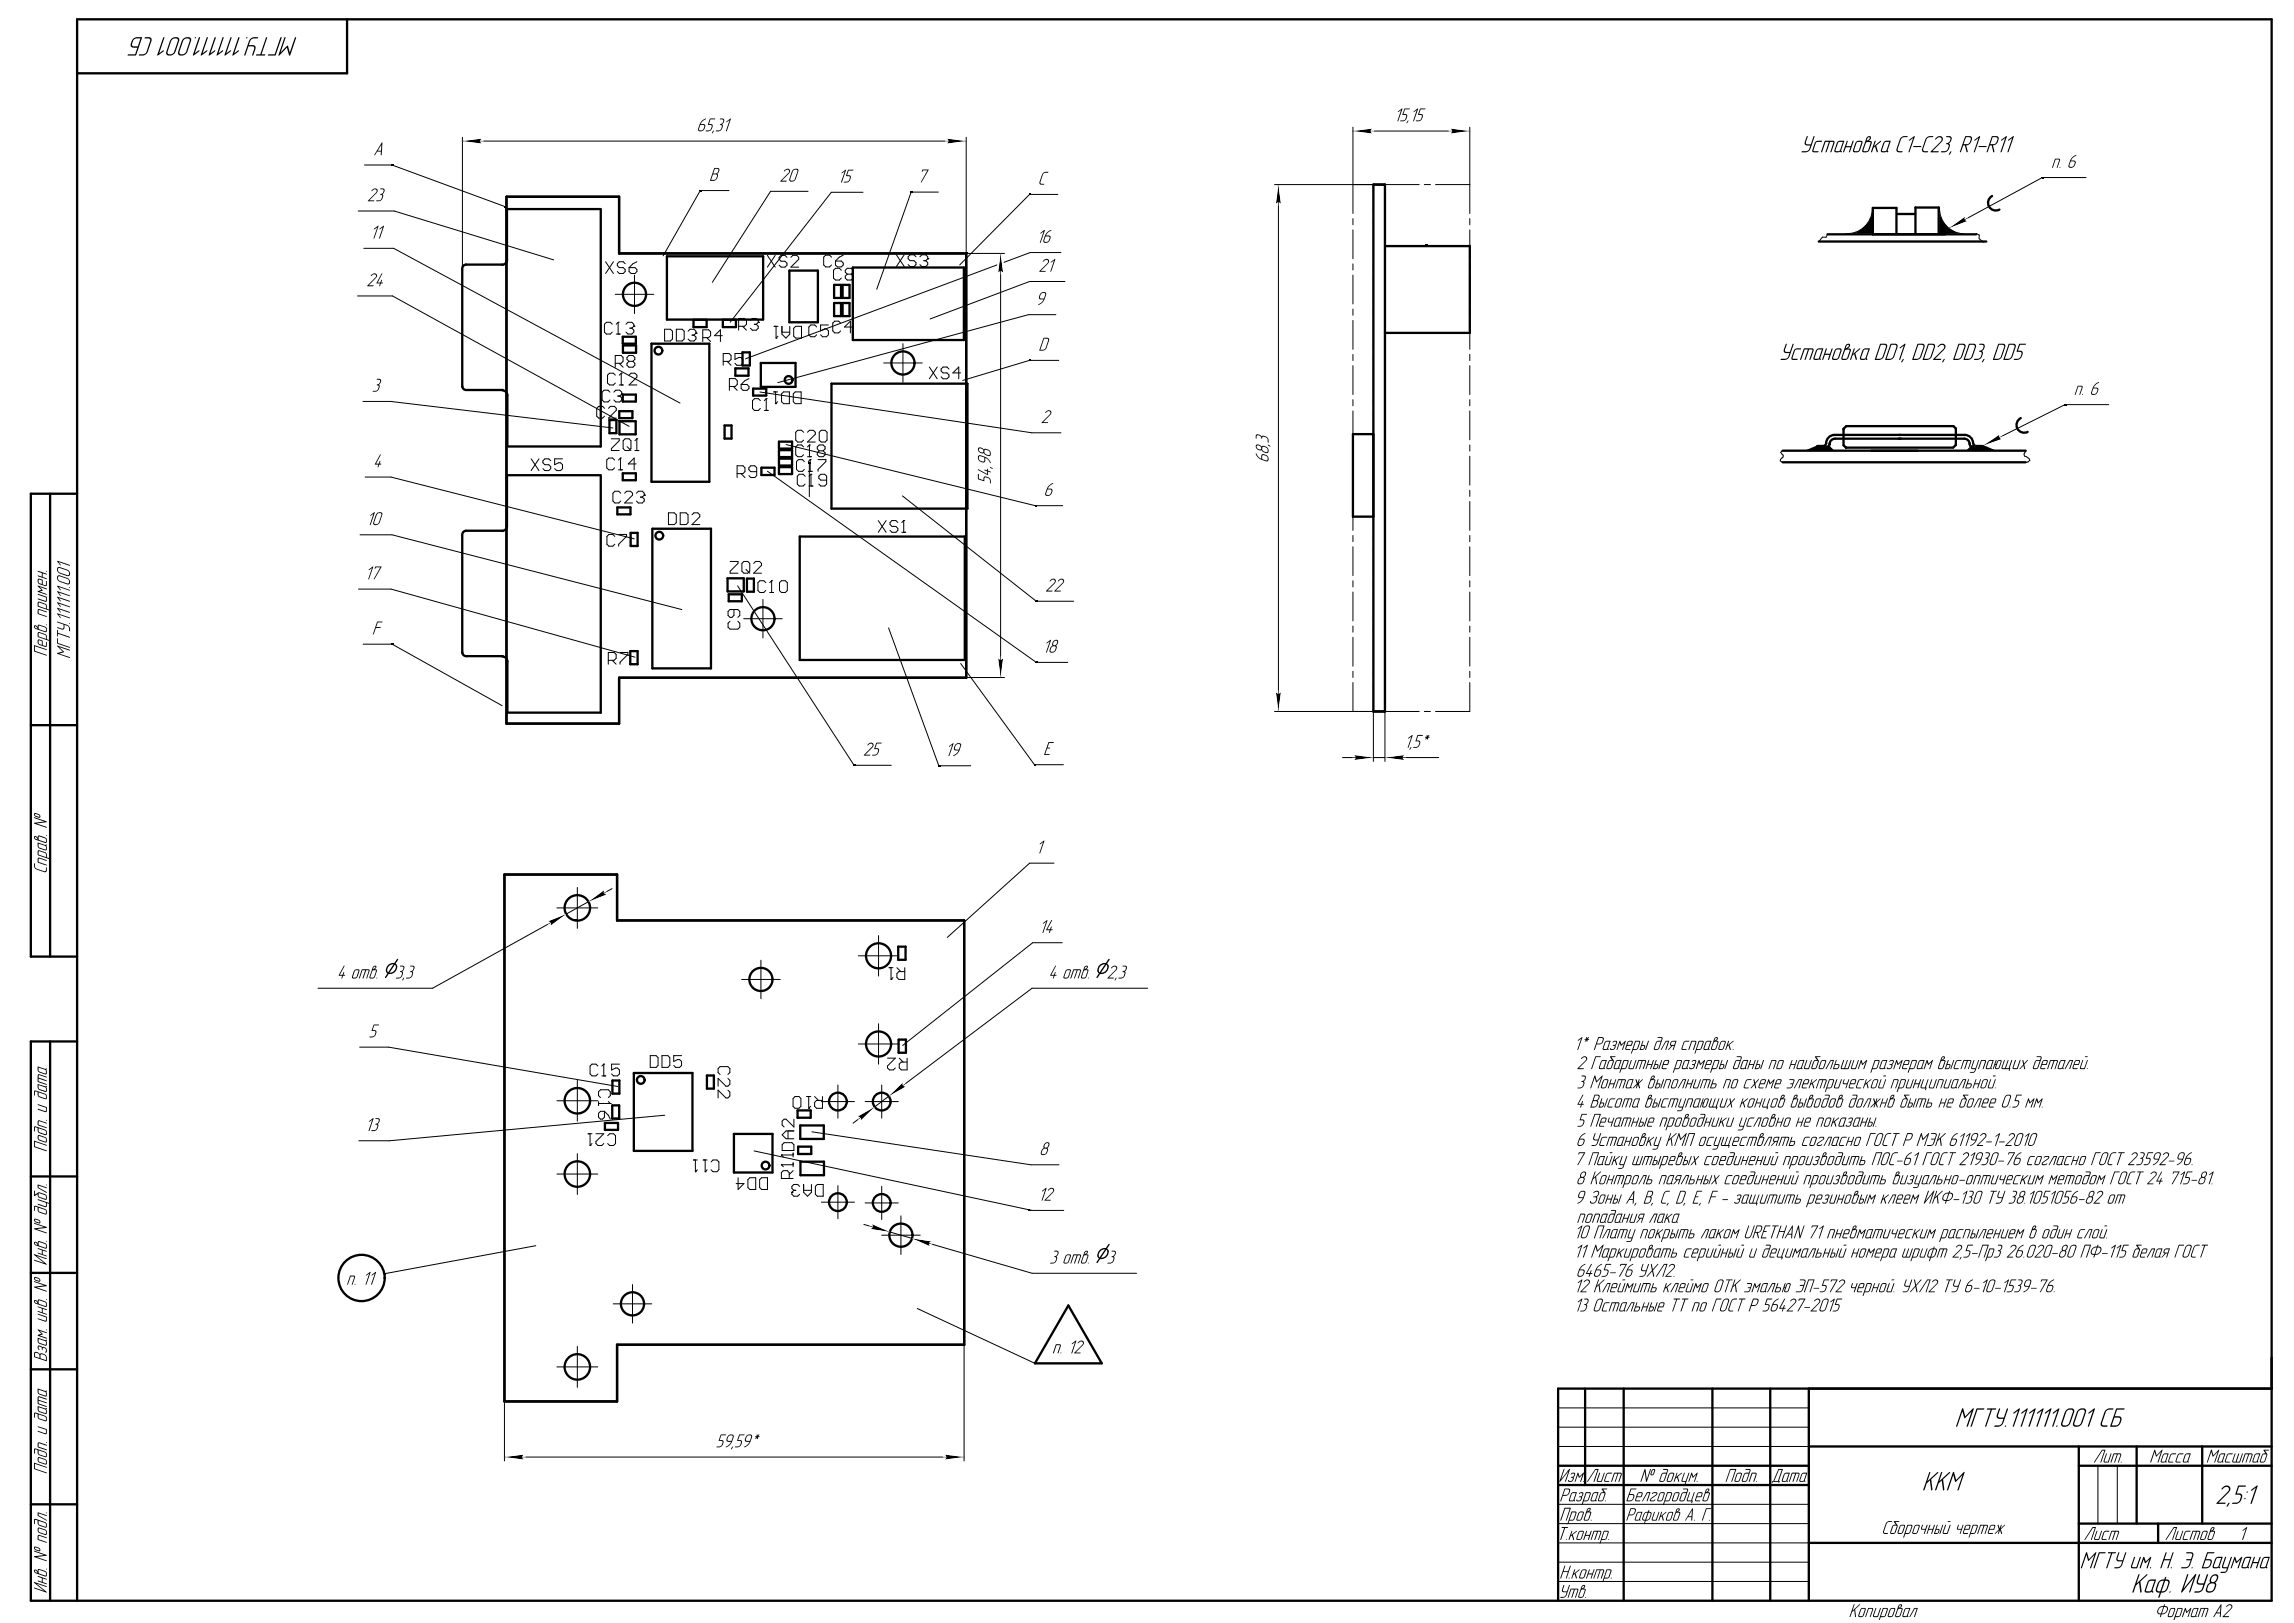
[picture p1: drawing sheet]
<svg xmlns="http://www.w3.org/2000/svg" width="990mm" height="700mm" viewBox="0 0 990 700" stroke-linecap="round" stroke-linejoin="round" font-family="sans-serif">
<g fill="none" stroke="#000" stroke-width="1">
<path d="M149.7 8.3v23.3h-116.4M592.4 79.6h5v227.2h-5zM218.5 84.8h48.5v24.5h149.8v183h-149.8v19.8h-48.5zM259.1 90.2h-40.4v21.9l-.6 1.5-1.5 .6M259.1 90.2v102.3h-40M818.3 92.3h7.8M859.3 84.5a3.3 3.3 0 0 0-1.3 4.5 3.3 3.3 0 0 0 4.5 1.4M199.4 116.1v50.7M216.8 114.1h-15.7l-1.2 .5-.5 1.2M340.5 116.7h12.3v22.3h-12.3zM367.9 115.4h47.9v31.2h-47.9zM597.4 106.1h36.6v37.5h-36.6"/>
<path d="M784.5 104.2h72.3M788.3 101.1h64.1M818.1 100.9v-11.2h-10.2v11.4M826.3 100.7v-11.2h10v11.3M299.2 137.9h5.6v3.2h-5.6zM311.8 137.9h5.7v3.2h-5.7zM329.1 137.8h-41.4v-27.3h41.5v27.3M359.8 122.8h3v5.7h-3zM359.8 130.7h3v5.6h-3zM363.5 122.8h3v5.7h-3zM363.5 130.7h3v5.6h-3zM268.6 145.2h5.7v3h-5.7z"/>
<path d="M268.7 149h5.7v3.1h-5.7zM281 148.2h25v59.6h-25zM317.2 158.9h5.7v3.1h-5.7zM320.3 152h3.1v5.6h-3.1zM328.2 156.5h15v10.3h-15zM199.4 166.5l.5 1.2 1.2 .5M201.3 168.2h15.6M216.7 168.4l1.5 .6 .7 1.5v22M267.1 177.3h5.7v3h-5.7zM268.6 170.2h5.7v3h-5.7zM324.9 167.6h5.6v3h-5.6zM358.7 165.4h58.6v53.9h-58.6z"/>
<path d="M262.9 181.2h3v5.6h-3zM267.2 181.6h7v5.7h-7zM312.6 183.5h2.9v5.6h-2.9zM336 190.5h5.7v3h-5.7zM336 194.1h5.7v3h-5.7zM336 197.8h5.7v3h-5.7zM592.4 187.2h-8.8v35.6h8.8M769 194.4h104.8M769 199.4h104.8M784 193.7h2.6M787.7 191.1l-.3 .8-.7 .4h-2.7v1.3M787.7 191.2a3.6 3.6 0 0 1 3.7-3.6h56.1a3.6 3.6 0 0 1 3.6 3.6"/>
<path d="M789.3 191.1l-.6 1.6-.8 .6-1.1 .3M796.3 193h.1M796.6 193h45.9M842.6 192.9l1.1-1v-7.1l-1.1-1h-46.2l-1.2 1.1v7.1l1.1 1M849.6 191.1l.2 1.1 .7 .8 1.5 .6M849.6 191.5l-.5-1.5-.8-.6-1-.2h-55.7a2.33 2.33 0 0 0-2.4 2.4M851.1 191.1l.4 .8 .7 .4h2.6M852.2 193.7h2.7M855 192.5v1.2M871.7 180.3a3.3 3.3 0 0 0-1.5 4.5 3.3 3.3 0 0 0 4.5 1.5M21.6 212.9v199.6M33.3 212.9h-20v199.6h20"/>
<path d="M259.1 204.9h-40.4v22l-.6 1.4-1.5 .7M259.1 205v102.3h-40M266.3 218.8h5.7v3h-5.7zM268.6 204.1h5.7v3h-5.7zM328.4 201.7h5.7v3.2h-5.7zM336 201.4h5.7v3h-5.7zM199.4 230.9v50.7M216.8 228.9h-15.7l-1.2 .5-.5 1.2M272 229.8h3v5.7h-3zM281.4 228h25.3v60.2h-25.3zM345 231.4h71.2v53.2h-71.2zM313.8 249.4h7v5.6h-7z"/>
<path d="M314.3 256.3h5.7v3h-5.7zM322.2 249.5h3v5.7h-3zM199.4 281.3l.5 1.2 1.2 .5M201.3 283h15.6M216.7 283.1l1.5 .6 .7 1.5v22.1M271.9 280.8h3.1v5.6h-3.1zM13.3 312.7h20M217.6 377.1h48.6v19.8h149.7v183h-149.7v24.5h-48.6zM387.5 408.2h3.1v5.7h-3.1zM21.6 449.1v241.2M33.3 449.1h-20v241.2h966.6v-682h-946.6v682M387.6 448.3h3.2v5.7h-3.2z"/>
<path d="M264.1 476.7h3v5.7h-3zM264.2 466h3v5.6h-3zM273.4 462.7h25.3v33.6h-25.3zM304.9 463.8h3v5.7h-3zM344 478.9h5.7v3.1h-5.7zM260.9 484.3h5.7v3h-5.7zM316.6 489h16.6v16.6h-16.6zM344.3 494.5h5.6v3.2h-5.6zM345.2 485.3h10.1v5.9h-10.1zM13.3 507.3h20M345.3 501h10.1v5.8h-10.1zM13.3 548.9h20"/>
<path d="M460.8 563l14.5 24.9h-28.9zM13.3 590.5h20M683.8 598.8v41.6M700.4 598.8v91.5M738.7 598.8v91.5M763.6 598.8v91.5M780.3 598.8v91.5M979.9 598.8h-307.8v91.5M672.1 632.1h108.2M780.3 623.8h199.6M896.7 623.8v66.5M896.7 632.1h83.2"/>
<path d="M921.7 623.8v33.2M949.9 623.8v33.2M13.3 648.7h20M672.1 640.4h108.2M896.7 657h83.2M930.9 657v8.4M780.3 665.4h199.6"/>
<circle cx="273.7" cy="126.9" r="5"/>
<circle cx="284" cy="151.2" r="1.66"/>
<circle cx="389.5" cy="156.5" r="5"/>
<circle cx="340.2" cy="163.9" r="1.66"/>
<circle cx="284.4" cy="231" r="1.66"/>
<circle cx="329.1" cy="266.8" r="5"/>
<circle cx="249" cy="391.5" r="5.5"/>
<circle cx="379" cy="412.2" r="5.4"/>
<circle cx="328.2" cy="422.4" r="5"/>
<circle cx="379" cy="450.2" r="5.4"/>
<circle cx="249" cy="474.7" r="5.5"/>
<circle cx="276.4" cy="465.7" r="1.66"/>
<circle cx="361.4" cy="475" r="3.8"/>
<circle cx="380.3" cy="475" r="3.8"/>
<circle cx="249" cy="506.3" r="5.5"/>
<circle cx="330.2" cy="502.6" r="1.66"/>
<circle cx="361.4" cy="518.4" r="3.8"/>
<circle cx="380.3" cy="518.8" r="3.8"/>
<circle cx="388.6" cy="532.7" r="5"/>
<circle cx="156" cy="551.1" r="10"/>
<circle cx="272.8" cy="562.3" r="5"/>
<circle cx="249" cy="589.5" r="5.5"/>
</g>
<g fill="none" stroke="#000" stroke-width=".43">
<path d="M199.5 59.2v56.5M416.8 59.2v50.1h16.5M583.6 54.9v37.2M583.6 56.5h50.4M634 54.9v37.2M157.2 71.2h11.9l48.2 17.7M199.5 60.8h217.3M549.8 79.6h42.7M551.5 79.6v227.2M592.4 79.6v12.5M612.2 79.6h-14.8v12.5M614.4 79.6h2.6"/>
<path d="M619.2 79.6h14.8M899.8 76.6h-18.8l-40.2 21.8M154.5 91h15.6l68.8 21.1M314.5 82.2h-12.4l-16 28.1M348.6 82.5h-16.2l-25.1 39.3M372.3 82.9h-13.7l-43.6 56.1M404.7 82.8h-11.7l-14.8 42M456.3 83.8h-12.2l-30.1 30.4M583.6 94.3v2.6M583.6 99.1v12.5M592.4 94.3v2.6M592.4 99.1v12.5"/>
<path d="M597.4 94.3v2.6M597.4 99.1v12.5M634 94.3v2.6M634 99.1v12.5M807.7 90.3a11 11 0 0 1-11.5 10.5M836.7 89.4a10.9 10.9 0 0 0 10.4 11.5M156.9 107.1h12.9l123.5 66.7M431.6 109.3v182.9M457.6 108.9h-13.2l-122.8 45.8M583.6 113.8v2.6M583.6 118.6v12.5M592.4 113.8v2.6"/>
<path d="M592.4 118.6v12.5M597.4 113.8v2.6M597.4 118.6v12.5M634 113.8v2.6M634 118.6v12.5M788.3 101.1l-.6 1.2h-1.6l-1.5 1.9M852.5 100.7l1.3 .7-.1 1.5 1.9 1.5M154.2 127.6h15.1l102.1 56.3M455.4 135.7h-11.8l-108.1 29.3M459.4 121.4h-15.3l-42.9 16.2M583.6 133.3v2.7M583.6 138.2v12.4"/>
<path d="M592.4 133.3v2.7M592.4 138.2v12.4M597.4 133.3v2.7M597.4 138.2v12.4M634 133.3v2.7M634 138.2v12.4M456.7 155.4h-12.6l-28.8 8.7M583.6 152.8v2.7M583.6 157.7v12.5M592.4 152.8v2.7M592.4 157.7v12.5M597.4 152.8v2.7"/>
<path d="M597.4 157.7v12.5M634 152.8v2.7M634 157.7v12.5M156.5 173.1h12.1l95.7 11.5M327.8 169l117.3 17.6h12.6M583.6 172.4v2.6M583.6 177.2v12.5M592.4 172.4v2.6M592.4 177.2v12.5M597.4 172.4v2.6M597.4 177.2v12.5M634 172.4v2.6"/>
<path d="M634 177.2v12.5M909.6 174.5h-18.8l-35.2 17.6M339.1 191.7l107.5 26.4h11.8M349.1 199.6v14.6M583.6 191.9v2.6M583.6 196.7v12.5M592.4 191.9v2.6M592.4 196.7v12.5M597.4 191.9v2.6M597.4 196.7v12.5M634 191.9v2.6M634 196.7v12.5"/>
<path d="M768.9 194.2l-.8 .9 1.1 1.2-.1 .8-1.1 1-.1 .7 1 .6M874 194.3l-.9 1.5 .2 .9 1.9 1 .4 .8-.8 .7-1 .2M157.5 205.7h11.1l105 26.7M331 203.2l116 82.5h13.6M389.2 213.8l57.8 45.5h16.2M583.6 211.4v2.7M583.6 216.3v12.4M592.4 211.4v2.7M592.4 216.3v12.4M597.4 211.4v2.7M597.4 216.3v12.4M634 211.4v2.7"/>
<path d="M634 216.3v12.4M155.3 230.6h13.8l125 32.3M583.6 230.9v2.7M583.6 235.8v12.5M592.4 230.9v2.7M592.4 235.8v12.5M597.4 230.9v2.7M597.4 235.8v12.5M634 230.9v2.7M634 235.8v12.5M154.6 254h14.1l105.2 29.4M318.2 252.6l50.2 77.4h16.1"/>
<path d="M583.6 250.4v2.7M583.6 255.3v12.5M592.4 250.4v2.7M592.4 255.3v12.5M597.4 250.4v2.7M597.4 255.3v12.5M634 250.4v2.7M634 255.3v12.5M156.7 277.8h12.4l47.5 26.5M383.3 270.8l21.7 59.4h13.8M583.6 270v2.6M583.6 274.8v12.5"/>
<path d="M592.4 270v2.6M592.4 274.8v12.5M597.4 270v2.6M597.4 274.8v12.5M634 270v2.6M634 274.8v12.5M414.4 286.2l31.8 43.6h12.5M416.7 292.2h16.6M583.6 289.5v2.7M583.6 294.4v12.4M592.4 289.5v2.7M592.4 294.4v34"/>
<path d="M597.4 289.5v2.7M597.4 294.4v34M634 289.5v2.7M634 294.4v12.4h-14.8M549.8 306.8h42.7M597.4 306.8h14.8M614.4 306.8h2.6M579.1 326.7h41.5M454.7 372.2h-10.6l-35.5 32.1M264 383.2l-77.4 43h-49.4M383.5 417.3h1.7M384.4 417.3v5.1l.8-.9"/>
<path d="M386.9 417.3l1.7 1.7M390.3 417.3v5.1h-2.6l-.8-.9v-1.7l.8-.8h2.6M458.2 406.5h-12.7l-56.1 44.4M495 426.2h-49.8l-77.2 58.2M155.1 451.6h12.5l98.9 16.9M257.9 459.7l-.8-.8h-1.7l-.9 .8v3.4l.9 .9h1.7l.8-.9M259.6 459.7l.8-.8v5.1M267.2 458.9h-3.4v2.5l1.7-.8h.9l.8 .8v1.7l-.8 .9h-1.7l-.9-.9M280.5 455.2h2.5l.9 .9v3.4l-.9 .8h-2.5zM285.6 455.2h2.5l.8 .9v3.4l-.8 .8h-2.5zM294 455.2h-3.4v2.6l1.7-.9h.9l.8 .9v1.7l-.8 .8h-1.7l-.9-.8M382.8 456.3h3.4l-3.4 3.4v.8l.9 .9h1.7l.8-.9"/>
<path d="M387.9 456.3l1.7 1.7M391.3 456.3v5.1h-2.5l-.9-.9v-1.6l.9-.9h2.5M258.2 475v1.7M259 473.3l-.8-.8v-1.7l.8-.8h3.4l.9 .8v1.7l-.9 .8M259.6 464h1.7M260.7 479.2l1.7 1.7 .9 1.7M262.4 475l.9 .9h-5.1M310.6 463.4l-.8-.9v-1.7l.8-.8h3.4l.8 .8v1.7l-.8 .9M314 465l.8 .9v1.7l-.8 .8h-.9l-3.3-3.4v3.4M314 470.1l.8 .9v1.6l-.8 .9h-.9l-3.3-3.4v3.4M342.1 473.7l.8-.8h1.7l.9 .8v3.4l-.9 .8h-1.7l-.8-.8zM348 472.9h1.7"/>
<path d="M348.9 472.9v5l.8-.8M351.4 472.9l1.7 1.7M354.8 472.9v5h-2.6l-.8-.8v-1.7l.8-.8h2.6M253.7 488.9h1.7M254.5 488.9v5.1l.9-.9M257.1 488.9h3.3l-3.3 3.4v.8l.8 .9h1.7l.8-.9M258.2 480.1l.8-.9h1.7v2.6l-.8 .8h-.9l-.8-.8zM262.1 489.8l.9-.9h1.7l.8 .9v3.3l-.8 .9h-1.7l-.9-.9M286.8 480.9l-118.8 11.1h-13.2M325.2 496.3l119.9 25.7h13.8M337.4 493.6l.8-.8h3.4l.9 .8v2.6h-5.1zM339.9 487.7v3.4"/>
<path d="M342.1 497.2v1.7M342.1 498.1h-5l.8 .8M342.5 482.6v3.4l-3.4-3.4h-.9l-.8 .9v1.7l.8 .8M342.5 487.7h-3.4l-1.7 1.7 1.7 1.7h3.4M350.2 488.1l94.5 14.2h12.1M299.1 500.2h1.7M300 500.2v5.1l.8-.8M303.3 500.2h1.7M304.2 500.2v5.1l.8-.8M306.7 501.1l.9-.9h1.7l.8 .9v3.4l-.8 .8h-1.7l-.9-.8M318.4 507.9v5.1l2.5-2.6h-3.4M322.6 508.7l.9-.8h2.5v5.1h-2.5l-.9-.9z"/>
<path d="M327.7 508.7l.8-.8h2.6v5.1h-2.6l-.8-.9zM340.4 508.2v-2.5l-.8-.9h-1.7l-.8 .9v2.5h5M342.1 502.3h-5l.8 .8M342.1 504.8l-1.7 1.7M342.1 501.5v1.6M342.4 513.3l-.8 .9v.8l.8 .9h1.7l.9-.9M342.4 513.3h.9M345 511.6l-.9-.8h-1.7l-.8 .8v.9l.8 .8M346.7 510.8v3.4l1.6 1.7 1.7-1.7v-3.4M346.7 513.3h3.3M351.7 511.6l.9-.8h2.5v5.1h-2.5l-.9-.9zM231.1 537.2l-65.3 12.1"/>
<path d="M372.6 528l72.6 21.1h45.1M395.7 564.3l50.7 23.6M415.9 579.7v50.3M217.6 604.3v25.7M672.1 615.5h108.2M672.1 607.1h108.2M217.6 628.4h198.3M672.1 623.8h108.2M905 632.1v24.9M913.3 632.1v24.9M672.1 657h108.2M672.1 648.7h108.2"/>
<path d="M672.1 673.7h108.2M672.1 665.4h108.2M672.1 682h108.2"/>
</g>
<g fill="#000">
<path d="M62.5 16.1h2.1l.6 .4 .2 1-2.1 5.6-1.6 .9h-1.7l.2-.6h1.7l1.1-.7 1.8-5-.3-1-2-.1zM70.5 16.1l.5 .1-2.3 6.8 1.6-1.2 .4 .2-2.8 2zM85.8 16.1l.4-.1 .1 .3-2.3 6.7 1.6-1.2 .5 .1-2.8 2.1zM89.2 16.1l.5 .1-2.3 6.8 1.6-1.2 .5 .2-2.8 2zM92.6 16.1l.4-.1 .1 .3-2.3 6.7 1.7-1.2 .3-.1v.4l-2.7 1.9zM96 16.1l.5 .1-2.3 6.8 1.6-1.2h.5v.2l-2.8 2zM99.4 16.1l.5 .1-2.3 6.8 1.7-1.2 .4 .2-2.8 2zM102.9 16.1l.3-.1 .1 .3-2.3 6.7 1.7-1.2 .4 .1-2.8 2.1zM108.1 16.7l1.6-.7 1.6 .2-.3 .4h-1.6l-1 .4-1.1 2.4h2l.9 .7v1l-.9 2.7h-.6l1-2.8-.1-.7-.4-.3h-2l-1.3 3.8-.5 .2 2-6.3zM114.8 16.1l.5 .1-2.5 7.2h1.5l.1 .4-3.9 .2 .2-.6h1.6zM121 16.1l.4-.1 .1 .3-2.6 7.5-3.3 .2 .3-.6h2.6zM122.8 16.1l.4 .1-2.2 6.5 3.1-3 .9 3 2.2-6.4 .4-.3 .1 .3-2.5 7.5-.5 .1-.9-3.4-3.6 3.5z"/>
<path d="M307.6 56.4l.4 .1-.8 1zM306.2 51.2h2.4l-.2 .3h-1.9l-.7 2 1.5 .2-.2 1.8-.9 1-1.7 .2v-.4l1.8-.3 .7-1.3-.2-.7-1.5-.3zM310.6 51.2l1-.1a.82 .82 0 0 1 .8 1.2l-.3 .7a.84 .84 0 0 0-.3 1.3l-.3 1.2-.7 .8-.9 .4-1.2-.1 .3-.4 1.5-.1 .6-.6 .3-1.2-.9-.6 1-.5 .5-1.2-.4-.5h-1.1zM313.3 52.4l2-1.3-1.8 5.4-.3 .2 1.5-4.9-1.2 .9zM583.6 56.5l8.3-1.1-.8 1.1 .8 1.1zM603 48.1l1.9-1.3-1.7 5.4-.4 .1 1.6-4.8-1.2 .8zM607.2 52.1h.4l-.9 1.1zM605.8 46.9l2.3-.1-.2 .4h-1.8l-.7 1.9h.8a.86 .86 0 0 1 .8 1.2l-.9 1.7-2.1 .3 .2-.4 1.7-.2 .7-1.4-.2-.7-1.5-.1zM609.7 48.2l2-1.4-1.9 5.5-.3-.1 1.6-4.7-1.2 .8zM612.5 46.9h2.4l-.2 .3h-1.9l-.7 1.9h.9a.86 .86 0 0 1 .7 1.2l-.9 1.7-2.1 .3 .3-.4 1.6-.2 .8-1.4-.4-.7-1.3-.1zM625.7 55.4l8.3 1.1-8.3 1.1 .8-1.1zM779.4 58.8l.4 .1-.8 2.4 .1 .6 .4 .3h1.6l1.1-3.3 .5-.2-1.8 5.6a2.37 2.37 0 0 1-2 1.4l-1.8-.2 .3-.3h1.9l1.1-.8 .5-1.7h-1.8l-.7-.8z"/>
<path d="M820 59.3l1.2-.6 1.7 .1-.2 .4-1.9 .1-.7 .6-1.6 4.6 .5 .7h1.6l.1 .3-1.7 .2-.9-.5-.1-.8 1.5-4.2zM823.5 60.3l2.5-1.6-2.3 6.8-.3 .2 1.8-6.2-1.4 1.1h-.3zM830.9 59.5l1.1-.8 1.9 .1-.2 .4-1.9 .1-.7 .6-1.5 4.6 .3 .6 1.7 .1 .1 .3-1.6 .2-.8-.3-.3-1zM834.8 59.7h.1a1.59 1.59 0 0 1 2-1.1 1.59 1.59 0 0 1 1.1 2l-4.4 4.6h2.5v.5h-3.3v-.4l4.3-4.2a1.1 1.1 0 0 0 0-1.8 1.1 1.1 0 0 0-1.7 .4l-.5 .5zM839.6 58.8l1.2-.1a1.05 1.05 0 0 1 1 1.5l-.5 1.1-.6 .6 .4 .6-.4 1.8a2.37 2.37 0 0 1-2 1.4l-1.5-.2 .3-.3 2.2-.3 .8-1.7a.74 .74 0 0 0-.1-.8 .74 .74 0 0 0-.8-.2 .41 .41 0 0 1 0-.5 .41 .41 0 0 1 .6-.1l.9-.8 .2-1.2-.6-.4h-1.2zM851.7 60.3l2.4-1.6-2.2 6.8-.3 .2 1.8-6.2-1.4 1.1h-.3zM863.2 60.3l2.1-1.6 .4 .1-2.3 6.7-.3 .2 1.9-6.2-1.6 1.2zM866.3 60.3l2.3-1.6-2.2 6.8-.3 .2 1.9-6.2-1.6 1.2-.3-.1zM199.5 60.8l8.3-1-.9 1 .9 1.1zM338.4 73.5l.1-.2a1.23 1.23 0 0 1 2-.3 1.23 1.23 0 0 1-.3 2l-3 2.9h2.1v.4h-2.7l3.7-4.2a.79 .79 0 0 0-.4-.9 .79 .79 0 0 0-.9 .2l-.8 .6zM362.9 74.5l2.1-1.2-1.9 5.4-.3-.2 1.6-4.6-1.2 .8zM365.8 73.2l2.3 .1-.2 .3h-1.8l-.7 2h.8a.82 .82 0 0 1 .8 1.1l-1 1.8-2 .2 .2-.4h1.5l.6-.8 .2-1.3-1.6-.3z"/>
<path d="M397.9 73.2l2.7 .1-3.3 5.4 2.8-5.2h-2l-.5 .6zM408.5 59.8l8.3 1-8.3 1.1 .8-1.1zM449.8 74.7l1.2-.6 1.2 .1-.2 .3-1.6 .1-.5 .6-1.1 3.6 .4 .5 1.3 .2-1.5 .1-.5-.3-.1-.7zM551.5 79.6l1.1 8.3-1.1-.8-1.1 .8zM783.2 61.1l.9-.4 1.9 .1-.3 .4h-2l-.4 .5-1.1 3.2 2.2 .3-.3 .5h-1.7l-.7-.6zM787.1 60.8l3.7-.1 .5 .3-1.4 4.6-.4-.1 1.3-3.9-.2-.4h-1.2l-1.4 4.3-.4 .2-.2-.2 1.5-4.3h-1.4l-1.5 4.3-.5 .1zM796.7 60.8h.4l-.7 2.2h2l.7-2.1 .4-.2 .1 .2-1.6 4.7-.5-.1 .7-2h-2l-.7 2-.3 .2zM808.6 60.8h.5l-.7 2.2 2.7-2.2 .4 .2-2.2 1.8 .7 2.7-.5 .1-.7-2.4-.6 .5-.6 1.8-.4 .2zM825.3 63l3.5 .1-.2 .3h-3.3zM841.4 65.3l.4 .2-.6 1.1-.5 .1zM853.5 63l3.5 .1-.2 .3h-3.3zM886.4 68.5l1.8-.1 .4 .7-1 3.1-.4 .2 1-3.4-1.5-.2-1.1 3.4-.4 .2z"/>
<path d="M160.5 81.9l.1-.1a1.22 1.22 0 0 1 2-.3 1.22 1.22 0 0 1-.3 1.9l-3 3h2.1v.3l-2.7 .1 3.7-4a.93 .93 0 0 0-.7-1.2 .93 .93 0 0 0-1.1 .8l-.4-.1zM161.3 98.7l1.9-1.3-1.7 5.4-.3 .1 1.5-4.9-1.2 .9zM164.1 81.3h1.1l.7 .5-.2 1.1-.7 .9 .3 1-1 1.7-2 .3 .2-.4 1.7-.2 .7-1.4-.1-.5-.8-.5 1-.5 .5-1.2-.4-.5h-1zM163.7 98.6l1.9-1.2-1.7 5.3-.4 .2 1.6-4.9-1.2 .9zM448.8 100.4l1.9-1.2-1.8 5.4-.3 .1 1.6-4.9-1.3 1zM799.3 100.6l.4-.4h1.1a11.5 11.5 0 0 0 6.5-7.3h.4v7.9zM836.6 92.6l.2 .2a13.7 13.7 0 0 0 7.4 7.9l-7.6-.1zM840.8 98.4l6.8-5-.2 1.4 1.2 .6zM160.2 118.6l.1-.2a1.23 1.23 0 0 1 2-.3 1.23 1.23 0 0 1-.3 1.9l-2.9 3h2l-.1 .4h-2.6l3.5-3.7a.92 .92 0 0 0-.2-1.4 .92 .92 0 0 0-1.4 .6l-.4 .1zM164.7 117.9l.2 .2-2 3.8h1.1l.7-1.2-.3 1.2 .8 .1-.9 .2-.6 1.3 .2-1.3-1.5-.1zM431.6 109.3l1.1 8.3-1.1-.8-1.1 .8zM450 112.4l.1-.1a1.22 1.22 0 0 1 1.6-.7 1.22 1.22 0 0 1 .7 1.6l-3.5 3.6h2.2l-.1 .3-2.7 .1 3.8-4.2a1 1 0 0 0-.9-1 1 1 0 0 0-1.1 .8h-.3z"/>
<path d="M453.3 112.9l1.9-1.2-1.7 5.3-.4 .2 1.5-4.9-1.2 .9zM770.4 148.3l.4 .2-.9 2.6 .6 .7h1.6l1.1-3.4 .5-.1-1.8 5.5a2.45 2.45 0 0 1-2 1.4h-1.7l-.1-.2 .2-.3h1.9l1.2-.8 .5-1.6-1.9-.1-.6-.6zM774.2 150.6l.9-.4 1.8 .1-.2 .4h-1.8l-.6 .4-1.1 3.4 2.2 .3-.3 .4h-1.7l-.7-.5zM778.1 150.3l3.7-.1 .5 .3v.7l-1.5 4-.3-.2 1.3-3.8-.2-.5h-1.2l-1.5 4.3-.3 .2-.2-.2 1.5-4.3h-1.4l-1.5 4.3-.5 .1zM787.6 150.3l.5 .2-.8 2h2.1l.6-2 .4-.3 .2 .3-1.6 4.5-.5 .1 .7-2.1h-2l-.7 2-.3 .2zM799.6 150.3l.5 .2-.8 2.1 2.7-2.3 .5 .2-2.2 1.8 .6 2.8h-.4l-.7-2.4-.7 .5-.6 1.8-.3 .2zM820.8 154.9h.4l-.3 .7a.49 .49 0 0 1-.2 .5 .49 .49 0 0 1-.6 0zM819.5 149.8l2.1-1.5h.3l-2.2 6.7-.4 .2 1.9-6.1-1.4 1.1-.4-.1zM835.9 149.3l.1-.1a1.59 1.59 0 0 1 1.9-1.1 1.59 1.59 0 0 1 1.2 1.9l-4.4 4.7h2.5l.2 .3-3.4 .2-.1-.4 4.2-4.1a1.12 1.12 0 0 0 .2-1.9 1.12 1.12 0 0 0-1.8 .5l-.4 .4zM838.5 154.9l.4 .1-.7 1.2h-.4zM853.8 148.3l1.3-.1a1.05 1.05 0 0 1 1 1.5l-.3 .8a1.33 1.33 0 0 0-.4 1.9l-.4 1.4a2.31 2.31 0 0 1-2 1.4h-1.3l-.2-.3 1.8-.2 .9-.6 .7-1.7-.3-.5-.7-.2a.43 .43 0 0 1 0-.5 .43 .43 0 0 1 .5-.1l.9-.7 .3-1.2-.5-.5h-1.3zM855.6 154.9h.4l-.3 .7a.49 .49 0 0 1-.2 .5 .49 .49 0 0 1-.6 0z"/>
<path d="M870.9 148.4l3-.1-.2 .4h-2.4l-.8 2.5h1a1.07 1.07 0 0 1 1 1.5l-.4 1.1a2.31 2.31 0 0 1-2 1.4h-1.3l-.1-.2 2.4-.6 .9-1.8-.4-.8-1.7-.2zM162.6 163.4l1-.1a.84 .84 0 0 1 .7 1.3l-.8 1.3 .3 .9-.6 1.4-.8 .6-1.6 .1v-.3l2-.4 .6-1.3-.1-.5-.8-.4 1.1-.6 .4-1.2-.5-.4h-.9zM451.1 177.6v-.1a1.24 1.24 0 0 1 2-.4 1.24 1.24 0 0 1-.2 2l-2.9 3h2v.3h-2.7l3.7-3.9a.93 .93 0 0 0-.6-1.3 .93 .93 0 0 0-1.2 .8h-.4zM896.2 166.4h1.9l.3 .6-1.1 3.2-.3 .1 1-3.4-1.5-.2-1.2 3.5-.2 .1zM898.2 170l.3 .2-.3 .1zM163.9 196l.4 .2-2.1 3.7h1.2l.6-1.1-.3 1.1 .8 .2-.9 .3-.7 1.1 .3-1.1-1.5-.2zM541.9 187.5l.8-.2 .9 .3a.92 .92 0 0 0 1.4 .3l1.2 .4 .7 .6 .3 2-.4-.2-.3-1.8-1.3-.6-.5 .1-.5 .8-.6-1.1-1.1-.4-.7 1.5-.1-1.3zM546.9 191.8l1.1 .5v.3l-1.1-.5zM779.1 194.1l4.9-2.1h5.3l1.7 2.1zM855.6 192.1l6.9-4.7-.2 1.3 1.2 .6zM850.2 192a12.1 12.1 0 0 1 10.1 2.2h-11.8zM421.9 204.3l.3 .2v1.9l2 .7v-.9a.82 .82 0 0 1 1.2-.7l1.7 .9 .3 2.1-.4-.2-.2-1.7-1.4-.7-.7 .2-.2 1.5-2.5-.9z"/>
<path d="M421.9 202.3l3.9 2.1v-1.1l-1.2-.7 1.2 .3 .2-.8 .2 .9 1 .3 .2 .4-1.2-.3-.2 1.5-4-2.1zM427.1 201.4l1.1 .8-1-.4zM159.6 222.3l2-1.4-1.7 5.4-.3 .2 1.5-4.9-1.2 .9zM16.3 252.5l3.9 1.4-.2 .2-2.9-1 1.4 1.5-1.4 .5 2.9 1 .2 .4-3.9-1.3v-.3l1.6-.5-1.6-1.5zM16.3 256.1l3.8 1.3v1.9l-.7 .2-3-1v-.4l3 1 .4-.1v-1.4l-3.4-1.1zM16.3 246.2l3.8 1.2v.4l-1.7-.5v1.5l1.7 .6 .1 .3-3.8-1.2v-.4l1.6 .6v-1.6l-1.6-.6zM24.7 259.8l5.3 1.7 .2 .3-4.9-1.5 .9 1.2-.2 .2zM24.7 257.4l5.5 2-4.9-1.5 .9 1.2-.2 .2zM24.7 255l5.3 1.7 .2 .3-4.9-1.5 .9 1.3-.2 .2zM24.7 252.6l5.3 1.8 .2 .2-4.9-1.5 .9 1.3-.2 .2zM24.7 241.8l5.5 2.1-4.9-1.5 .9 1.2-.2 .2zM159.1 245.6l1.9-1.2-1.8 5.3-.3 .2 1.6-4.9-1.4 .9z"/>
<path d="M161.8 244.4l2.8 .1-3.3 5.4 2.7-5.2h-1.9l-.5 .6zM453.1 250.1a1.25 1.25 0 0 1 2-.3 1.25 1.25 0 0 1-.2 1.9l-3 3h2l.1 .3-2.8 .1 3.8-4.2a1 1 0 0 0-.9-1 1 1 0 0 0-1.1 .8l-.3-.1zM456.4 250.4l.3-.3a1.24 1.24 0 0 1 2-.3 1.24 1.24 0 0 1-.3 1.9l-3 3h2.1l-.1 .4-2.6-.1 3.7-4a.98 .98 0 0 0-.8-1.1 .98 .98 0 0 0-1.1 .8zM14.7 278.2l5.4 1.8v.4l-5.1-1.7v2l5.1 1.7 .1 .3-5.4-1.7zM16.4 262.8l.5-.2 3.2 1.1 .1 .4-3.4-1-.2 1.4 3.5 1.2 .1 .3-3.8-1.2zM24.7 278.4l5.4 1.9-.1 .3-4.5-1.5 2.1 2-2.1 .8 4.5 1.4 .2 .4-5.5-1.8v-.3l2.3-.6-2.3-2.3zM24.6 275.3l.4 .1v1.9l5 1.7 .2 .3-5.4-1.7zM24.6 271.7l.4 .1v1.1l5 1.7 .2 .4-5.2-1.7v1.1h-.2zM24.7 268.1l4.7 1.6 .7 .9 .1 1.5-.4-.1-.3-1.8-1.7-.7v1.3l-.4 .7-2.7-.7 .1-.3 2.1 .6 .5-.6v-1.1l-2.6-.9zM24.7 264.5l5.3 1.8 .2 .3-4.9-1.6 .9 1.3-.1 .2zM24.7 262.1l5.5 2.1-4.9-1.5 .9 1.2-.2 .2zM162.7 268.1l2.3 .2-2.1 .1-.6 2h1.8l.1 .3-2.1 .1-1.1 2.8z"/>
<path d="M451.5 277.2l1.9-1.3-1.8 5.5-.3 .1 1.5-4.9-1.3 .9zM430.5 283.9l1.1 .8 1.1-.8-1.1 8.3zM550.4 298.5l1.1 .8 1.1-.8-1.1 8.3zM607.4 318.3l2-1.3-1.8 5.4-.3 .1 1.5-4.9-1.1 .9zM611.4 317.1l2.4-.1-.2 .3h-1.9l-.7 2h.9a.79 .79 0 0 1 .7 1.2l-.9 1.7-2.1 .3 .2-.4 1.7-.2 .7-1.4-.3-.7-1.4-.2zM615.4 317.1l.4-.1 .1 .5 .6-.5-.4 .7 .6 .2-.8 .3v.7h-.3v-.5l-.7 .6 .4-.8-.6-.2 .7-.3zM374.5 320.8a1.24 1.24 0 0 1 2-.3 1.24 1.24 0 0 1-.2 2l-3 3h2v.3h-2.7l3.8-4.1a1.05 1.05 0 0 0-1-1 1.05 1.05 0 0 0-1.1 .8l-.2-.2zM377.9 320.4h2.5l-.2 .2h-1.9l-.7 2.1h.8a.83 .83 0 0 1 .8 1.2l-.4 .9-.7 .8-1.9 .2 .1-.3 1.9-.4 .6-1.2-.2-.7-1.5-.2zM409.4 321.8l1.9-1.2-1.7 5.3-.3 .2 1.5-4.9-1.3 .9zM452.2 320.2l2.4-.1-.3 .3h-1.8l-.6 2 1.1 .1-1.3 .3-.8 2.4 1.9 .2-2.3 .2zM584.1 325.6l8.3 1.1-8.3 1.1 .8-1.1zM597.4 326.7l8.3-1.1-.8 1.1 .8 1.1z"/>
<path d="M608.4 322.3h.4l-.8 1zM14.7 372.3l.3 .2 .1 1.3 .5 .7 3.5 1.2 .6-.2 .1-1.4h.3v1.7l-.9 .4-3.4-1.2-1.1-1.1zM16.5 369.9l3.6 1v.4l-3.3-1.1-.2 1.5 3.5 1.2 .1 .3-3.8-1.2-.2-1.7zM448.5 363.8l2-1.3-1.8 5.4-.3 .1 1.6-4.9-1.2 .9zM236.4 397.3l7.8-3.1-6.7 5 .2-1.4zM253.8 388.9l6.8-5-.2 1.3 1.2 .6zM449.8 398.2l2.1-1.3-1.8 5.3-.4 .2 1.6-4.9-1.2 .8zM453.4 396.9h.4l-2 3.9h1.2l.6-1.2-.3 1.2 .8 .1-.9 .3-.7 1.2 .3-1.2-1.5-.2zM148.2 416.6h.5l-2.1 3.8h1.1l.4-1 .3-.2-.2 1.2 .7 .2-.9 .2-.6 1.2 .2-1.2-1.6-.1zM156.1 418.2l2.8-.2 .5 .3-1.1 3.7-.3-.2 1-3-.2-.4h-.8l-1.5 3.6 1-3.6h-1.1l-1.2 3.4-.4 .1zM172.6 416.5l1.2-.1 .6 .4-.1 1.2-.8 1 .3 1-.9 1.7-2 .3 .1-.4 1.7-.2 .7-1.5-.1-.5-.8-.4 1.1-.5 .5-1.2-.5-.5h-1zM177 416.5l1-.1a.83 .83 0 0 1 .8 1.2l-.9 1.4 .3 .9-.6 1.5-.8 .5-1.6 .1 .2-.4 1.7-.2 .7-1.4-.1-.6-.8-.4 1.2-.7 .3-1.1-.4-.4h-1.1z"/>
<path d="M455.2 416.6h.3l-2 3.8h1.1l.7-1.2-.3 1.2 .8 .2-.9 .2-.6 1.2 .2-1.2-1.5-.1zM463 418.1l2.8-.1 .5 .2-1.1 3.7h-.3l1-3.1-.1-.4h-1l-1.4 3.6 1.1-3.6h-1.2l-1.2 3.4-.4 .1zM479.5 417.1l.1-.1a1.23 1.23 0 0 1 2-.4 1.23 1.23 0 0 1-.2 2l-3 3h2l-.1 .4-2.6-.1 3.5-3.6a.92 .92 0 0 0-.3-1.5 .92 .92 0 0 0-1.3 .7l-.4 .1zM484.3 416.5l1-.1a.83 .83 0 0 1 .8 1.2l-.9 1.4 .3 .8-.6 1.6-1 .5-1.4 .1 .2-.4 1.7-.2 .7-1.4-.2-.7-.7-.2 1.2-.8 .3-1.1-.4-.4h-1.1zM174 421.7h.4l-.8 1.1zM481.3 421.7h.4l-.9 1.1zM161.1 441.9h2.4l-.1 .3h-2l-.7 2h.9a.83 .83 0 0 1 .8 1.2l-1.1 1.7-1.9 .3 .2-.4 1.7-.2 .7-1.5-.5-.7-1.2-.1zM680.6 448.6l2-1.3-1.8 5.4-.3 .1 1.5-4.9-1.1 .9zM682.2 456.1a1.22 1.22 0 0 1 1.7-.6 1.22 1.22 0 0 1 .5 1.7l-3.3 3.5h2l-.1 .3h-2.6l3.7-4a.93 .93 0 0 0-.7-1.2 .93 .93 0 0 0-1.1 .8h-.4zM684.2 447.3h.4l.1 .5 .6-.6-.4 .8 .6 .2-.7 .2-.1 .8h-.3v-.5l-.7 .5 .4-.8-.6-.2 .8-.2zM688.2 455.6l2.3 .1-2 .2-1.7 5-.3 .2zM695.7 449.3l.7-.5h.7l.5 .7-.7 1.3-.2 1.4-1 .6h-.8l-.4-.4 .2-.4 .4 .4 1.2-.3 .2-.9-.8-.4 1-.3 .5-.9-.3-.4-1.1 .4z"/>
<path d="M698.6 448.9h.3l.5 1.5 1.6-1.5h.3l-1.4 3.9-.2-.2 1-2.9-1.4 1.3-.6-1.3-1 2.9-.4 .1zM703.5 457.2h.4l-1 3.1 .1 .4h1.3l1.2-3.5h.4l-1.5 3.9h-1.4l-.6-.4zM706.8 457.1l3.2 .2 .1 .5-1.2 3.2-.3-.1 1.1-3-.2-.4h-.9l-1.4 3.6 1-3.6h-1.2l-1.1 3.4-.5 .1zM711.1 457.2h.3l-.5 1.7h1.6l.5-1.6 .4-.1-1.2 3.7-.4 .1 .5-1.7h-1.5l-.9 1.8zM718.4 449h1.6l-1.2 3.6-.4 .2 1.1-3.6h-.8l-1.9 3.5-.4 .1zM726.6 449h2.2l-2.1 .4-1 2.9 1.8 .2-.2 .3h-1.5l-.5-.7zM729.9 457.5l1.4-.4 .4 .7-.7 1.3 .1 .5-.4 1.1-1.5 .4-.6-.7 1.7 .1 .4-1-.8-.5 1-.2 .4-.9-.2-.4h-.6l-.7 .4zM729.6 448.9l1.7-.1 .4 .3v.5l-1 3-.3 .2 .9-3.4-1.4-.2-1.2 3.4-.3 .2zM732.7 457.2l.4-.1 .5 1.6 1.6-1.6 .3 .1-1.4 3.8-.3-.1 1.1-2.9-1.4 1.3-.6-1.3-1 2.9-.4 .1zM745.5 448.9l.3 .1-.5 1.7 2.3-1.9 .2 .2-1.8 1.5 .6 2.1-.4 .1-.6-1.9-1.3 2zM747.4 452.5l.4 .1-.4 .2zM755 457.2h.3l-.5 1.7h1.6l.5-1.6 .4-.1-1.2 3.7-.4 .1 .5-1.7h-1.5l-.9 1.8z"/>
<path d="M764.1 457.2l1.8-.1 .4 .7-1.4 3.3 1-3.4-1.5-.2-1.4 3.6zM772.8 457.2h.4l-.5 1.7h1.6l.5-1.7h.4l-1.2 3.7-.4 .1 .6-1.7h-1.7l-.8 1.8zM779.2 457.2h.4l-1.1 3.1 .2 .4h1.3l1.2-3.5h.4l-1.5 3.9h-1.5l-.4-.3zM789.5 457.2h1.6l-1.2 3.7-.4 .1 1.1-3.5h-.8l-2.2 3.6zM795.2 457.2l.3 .1-1.1 3 .2 .4h.9l1.3-3.6 .3 .1-1.2 3.5h1.2l1.1-3.4 .5-.1-1.4 3.8-2.8 .1-.4-.3zM799.5 457.2h.3l-1 3.1 .2 .4h1.3l1.2-3.5h.3l-1.4 3.9h-1.5l-.5-.4zM802.6 457.2h.4l.5 1.5 1.6-1.6 .3 .1-1.3 3.8-.3-.1 1-2.9-1.4 1.3-.6-1.3-1 2.9-.4 .1zM815.1 457.5l1.4-.4 .5 .7-.8 1.3 .2 .5-.5 1.1-1.5 .4-.5-.7 1.6 .1 .4-1-.8-.5 1-.2 .4-.9-.2-.4h-.6l-.6 .4zM817.9 457.2l.4-.1 .5 1.6 1.6-1.6 .3 .1-1.3 3.8-.3-.1 1-2.9-1.4 1.3-.6-1.3-1 2.9-.4 .1zM831.1 457.2l.3-.1 .6 1.6 1.8-1.6-1.5 4 .9-3.1-1.4 1.3-.6-1.3-1 2.9-.4 .1zM843.8 457.5l.6-.4 1.8 .1-.3 .3h-1.5l-.4 .3-.9 2.7 1.8 .2-.3 .4h-1.4l-.5-.3zM847 457.2l3.3 .1-1.1 3.7h-.3l1-3.1-.1-.4h-.9l-1.5 3.6 1-3.6h-1.1l-1.2 3.4-.4 .1z"/>
<path d="M851.3 457.2h.4l-1 3.1 .2 .4h1.3l1.1-3.5h.4l-1.7 4.9-.8 .5h-1.4l.2-.3 1.5-.2 .5-1h-1.2l-.5-.4zM854.5 457.2l1.8-.1 .4 .8-1 3-.4 .2 1-3.5-1.5-.1-1.1 3.4-.4 .2zM864.4 457.2h.4l-1 3.4 1 .1 1.2-3.5 .4-.1-1.1 3.6h1.1l1.2-3.4 .4-.1-1.1 3.5 .3 .1-.4 1h-.3l.2-.7h-2.8l-.5-.3zM869.3 457.2l.3 .1-1 3 .1 .4h1.3l1.2-3.4 .4-.1-1.5 3.9h-1.5l-.4-.3zM872.4 457.2h.4l.3 1.5 1.4-1.5 .3 .1-1.6 1.8 .3 1.8-.3 .1-.4-1.5-1.5 1.6-.1-.3 1.5-1.7zM884.3 457.2l3-.1 .4 .3-1.2 3.6-.2-.1 1-3-.2-.4h-.9l-1.4 3.6 1-3.6h-1.2l-1.1 3.4-.4 .1zM892.6 457.2h1.6l-1.2 3.7-.4 .1 1.2-3.5h-.9l-1.9 3.5h-.3zM16.3 476.2l3.8 1.2v2.1l-.7 .1-3-1.1v-.3l3 1 .4-.2v-1.3l-3.4-1.1zM16.4 463.4l.5-.2 3.3 1.2-.1 .3-3.1-1-.4 .1v.9l3.6 1.3-.2 .3-3.4-1.2v1.2l3.5 1.2 .1 .3-3.9-1.3zM370 481.5l7.3-4.1-6 5.8v-1.3zM383.4 472.7l6-5.8v1.3l1.3 .4zM682.6 472.2h.4l-2.1 3.8h1.2l.3-1 .4-.1-.3 1.1 .7 .3-.9 .1-.6 1.2 .2-1.2-1.5-.1z"/>
<path d="M682.2 463.9l1.1-.1a.84 .84 0 0 1 .7 1.2l-.9 1.3 .4 1-.6 1.3-1 .7h-1.5l.2-.3 1.9-.4 .5-1.2v-.6l-.8-.4 1.1-.6 .4-1.2-.4-.4h-1zM687.8 463.9h.4l.6 2.3 2.2-2.3 .3 .1-1.7 5.2h-.4l1.5-4.5-2.1 2.1-.7-2.1-1.8 4.7zM694.5 474l.5-.3h1.8l-.2 .4h-1.6l-.5 .3-.8 2.7 1.8 .1-.2 .4h-1.5l-.5-.4zM694.9 465.4l.3 .2-.6 1.6h1.6l.6-1.7 .4 .1-1.3 3.7-.4-.1 .6-1.6h-1.6l-.6 1.7-.3 .1zM698 465.4h2.9l.4 .3-1.1 3.6-.3-.1 1-3-.1-.4h-.9l-1.4 3.6-.2-.2 1.2-3.4h-1.2l-1.2 3.4-.4 .1zM700.8 473.7l3.2 .2-1 3.7-.3-.1 1-3-.2-.4h-.8l-1.5 3.5 1-3.5h-1.2l-1.1 3.4-.4 .1zM705.6 465.4h.3l.5 1.6 .5-1.5h.4l-.5 1.5 1.6-1.6 .3 .1-1.8 1.9 .6 1.7-.2 .3-.8-1.7-.5 1.6-.3-.1 .5-1.4-1.6 1.5-.3-.1 1.7-1.8zM717.6 473.9l2.2-.2-.2 .4h-1.6l-.4 .3-.8 2.7 1.7 .1 .1 .3-1.7 .1-.5-.2v-.6zM718.7 465.4h1.8l.3 .7-1 3.1-.4 .2 1-3.5-1.5-.1-1.1 3.4-.4 .2zM720.6 473.8l3-.1 .4 .2-1.2 3.7-.2-.2 1-2.9-.2-.4h-.9l-1.4 3.5 1-3.5h-1.2l-1.1 3.4-.4 .1zM725.8 465.6l1.6-.1-1.2 3.7-.5 .1 1.2-3.5h-.8l-2.3 3.6zM725 473.8h.4l-1.1 3 .2 .4h1.3l1.2-3.4h.4l-1.8 4.9-.8 .5h-1.4l.2-.4 1.5-.1 .6-1.1h-1.3l-.5-.4z"/>
<path d="M728.2 473.7h1.8l.3 .8-1.3 3.1 1-3.3-1.5-.2-1.5 3.5zM728.2 465.5l.4 .1-.6 1.6h1.6l.5-1.6h.4l-1.2 3.7-.4-.1 .5-1.6h-1.5l-.6 1.6-.3 .2zM731.3 465.5l.4-.1-1 3.4 1.5 .2 1.1-3.5 .4-.1-1.4 4h-1.6l-.4-.4zM734.5 465.5l3-.1 .4 .2-1.1 3.7-.3-.1 1-3-.2-.4h-.9l-1.3 3.6-.2-.2 1.1-3.4h-1.2l-1.1 3.4-.4 .1zM738.2 473.7l.3 .1-1.1 3 .2 .4h.9l1.3-3.5 .3 .1-1.2 3.4h1.2l1.2-3.4 .4-.1-1.3 4.7-.3-.1 .3-.7h-2.9l-.4-.3zM742.9 473.7l.4 .1-1.1 3 .2 .4h1.3l1.1-3.4 .5-.1-1.5 3.9h-1.5l-.5-.5zM744.5 465.4h1.7l.4 .7-1 3.1-.3 .2 .9-3.5-1.4-.1-1.2 3.4-.3 .2zM746.1 473.8l.3-.1 .4 1.5 1.3-1.5 .4 .1-1.6 1.9 .3 1.8-.4 .1-.3-1.6-1.6 1.6-.1-.2 1.6-1.7zM751.6 473.8l.4-.1-.6 1.8 2.3-1.8 .3 .2-1.8 1.5 .6 2.1-.4 .1-.6-1.9-1.3 1.9zM753.1 465.9l.8-.5 1.7 .1-.2 .3h-1.7l-.3 .4-.8 2.7 1.7 .1-.1 .4h-1.6l-.5-.4zM756.4 465.4l.4 .1 .3 1.5 1.3-1.5 .4 .1-1.6 1.8 .3 1.8-.4 .1-.3-1.5-1.6 1.6 1.5-2zM758 473.8h.4l-.6 1.6h1.6l.6-1.6h.4l-1.3 3.7-.4 .1 .6-1.8h-1.6l-.9 1.8z"/>
<path d="M761.1 473.8l.5-.1-1.1 3.1 .2 .4h1.3l1.1-3.4 .4-.1-1.3 4.7v-.8h-1.6l-.5-.2zM762.8 465.4h.3l.5 1.6 1.6-1.6 .3 .1-1.4 3.9-.2-.2 1-3-1.4 1.4-.6-1.4-1 3h-.4zM772 465.4h1.6l.5 .7-1.3 3.1-2.1 .2 .1-.4 1.9-.2 .5-1.2h-.9v-.3l1-.1 .3-1-.2-.4h-1.5zM775.8 465.6l1.7-.1-1.3 3.7-.4 .1 1.1-3.5h-.8l-2.2 3.6zM781.5 465.4l.3 .1-.6 1.8 2.3-1.9 .3 .2-1.8 1.5 .5 2.2h-.3l-.6-1.9-1.3 2zM784.6 465.5l2.9-.1 .4 .2-1.1 3.7-.3-.1 1.1-3-.2-.4h-.9l-1.4 3.6-.2-.2 1.2-3.4h-1.2l-1.2 3.4-.3 .1zM792.2 465.4l.3 .2-1 3 .3 .4h1.2l1.1-3.4 .4-.1-1.4 3.9h-1.6l-.4-.4zM795.4 465.4h.3l-.4 1.4 .2 .4h1.3l.5-1.7h.4l-1.4 3.9 .3-1.8-1.7-.3zM801.9 465.6l2.2-.1-.2 .3h-1.5l-.5 .3-.9 2.7 1.8 .4-1.7 .2-.5-.7zM804.9 465.5l.4-.1-.6 1.9 2.3-1.9 .2 .2-1.7 1.5 .5 2.2h-.4l-.5-1.9-1.4 2zM805.7 473.7h1.5l-1.2 3.8h-.4l1.2-3.4h-.9l-2.2 3.5zM808.1 473.8l.3-.1 .5 1.6 .5-1.5 .4-.1-.5 1.6 1.9-1.6-1.8 2 .6 1.7-.3 .2-.6-1.6-.6 1.6-.3-.1 .5-1.5-1.5 1.6h-.4l1.8-1.9z"/>
<path d="M812 473.8h.4l-.6 1.6h1.7l.5-1.6h.4l-1.2 3.7-.4 .1 .5-1.8h-1.6l-.8 1.8zM816.8 465.5l1.9-.1 .3 .7-1.1 3.1-.3 .2 1-3.5-1.5-.1-1.2 3.4-.3 .2zM823.2 465.4l.4 .1-1.1 3.1 .3 .4h1.2l1.1-3.4 .4-.1-1.4 3.9h-1.6l-.4-.4zM826.4 465.4l.3 .2-.5 1.6h1.5l.6-1.6h.4l-1.2 3.6-.4 .1 .5-1.7h-1.6l-.5 1.6-.3 .2zM827.6 473.8l2.9-.1 .4 .2-1.2 3.7-.2-.2 1-2.9-.2-.4h-.9l-1.4 3.5 1-3.5h-1.2l-1.1 3.4h-.4zM829.5 465.6l.4-.1-1.1 3.3 1.5 .2 1.2-3.5 .4-.1-1.2 3.6 .4 .2-.6 1 .1-.8h-1.7l-.5-.5zM833.1 465.4l.4 .2-1.1 3 .3 .4h1.2l1.1-3.4 .5-.1-1.5 3.9h-1.5l-.5-.5zM836.4 465.4h1.8l.3 .7-1.1 3.1-.3 .2 .9-3.5-1.4-.1-1.2 3.4-.3 .2zM837.5 473.8l.3-.1-.5 1.7h1.6l.5-1.6 .4-.1-1.2 3.8h-.4l.6-1.7h-1.6l-.9 1.8zM839.5 465.4l.3 .2-1 3 .3 .4h1.1l1.2-3.5 .4-.1-1.4 4h-1.6l-.4-.4zM846.6 465.5h1.6l-1.2 3.7-.5 .1 1.2-3.5h-.8l-2 3.4-.3 .1zM852.2 465.4l.3 .2-.5 1.6h1.6l.5-1.7 .4 .1-1.2 3.7-.4-.1 .5-1.6h-1.5l-.6 1.6-.3 .2z"/>
<path d="M853.4 473.7l1.6 .1-1.3 3.6-.4 .2 1.1-3.5h-.8l-1.9 3.4-.3 .1zM869.9 472.1l2.3 .1-.2 .2h-1.9l-.7 2 .9 .1a.79 .79 0 0 1 .7 1.2l-.9 1.6-1 .3h-1.1l.2-.4 1.8-.3 .6-1.2-.1-.8-1.6-.1zM874.9 473.8l.3-.1 .5 1.6 1.9-1.6-1.5 3.9 .9-3.1-1.4 1.4-.6-1.4-1 3-.4 .1zM878.4 473.8l.3-.1 .6 1.6 1.6-1.6 .3 .1-1.4 3.8-.3-.2 1-2.9-1.3 1.4-.7-1.4-.9 3-.5 .1zM14.7 492l5.4 1.7 .1 .4-5.2-1.7v2l5 1.7 .2 .3-5.4-1.7zM16.4 483.3l.5-.2 3.2 1.1v.4l-3.3-1.1-.2 1.5 3.5 1.1 .1 .4-3.8-1.2zM159.2 483.5l2-1.2-2.1 5.5 1.5-4.9-1.2 .9zM162 482.3l1-.1a.83 .83 0 0 1 .8 1.2l-.9 1.3 .3 .8-.6 1.7-1.3 .6-1.1-.1 .2-.3 1.7-.2 .7-1.5-.1-.5-.8-.3 1.3-.9 .2-1.1-.4-.3h-1zM681.1 497l2.7 .1-3.2 5.4 2.7-5.2h-2l-.4 .6zM682.2 480.4l2.4 .1-.2 .2h-1.9l-.7 2h.9a.86 .86 0 0 1 .7 1.2l-.9 1.7-2.1 .2 .2-.3 1.7-.2 .7-1.4-.1-.7-1.5-.1zM687.1 497l2.7 .1-1.8 5.2-.4 .1 1.7-5.1h-2l-1.7 5-.3 .2zM687.8 480.4l2.8 .1-1.9 5.3-.3-.1 1.7-5h-2l-1.7 5-.4 .2z"/>
<path d="M687.9 488.8h.4l-.7 1.9 .4 .7h1.4l.8-2.6h.5l-1.7 4.6-.8 .7-1.6 .1v-.4l1.8-.2 .8-1.8h-1.3l-.7-.5zM690.8 490.7l.8-.5 1.7 .2-.2 .2h-1.6l-.4 .4-.8 2.6 1.7 .2-.1 .4h-1.5l-.5-.4zM694 482h.4l-.5 1.6 1.5 .1 .6-1.7h.4l-1.4 3.9-.2-.2 .5-1.6h-1.3l-.5-.4zM696.4 498.6l.4 .1-.6 1.7 2.3-1.8 .3 .1-1.8 1.5 .4 2.2h-.3l-.5-1.9-.6 .5-.7 1.5zM694.1 490.3l3.3 .1 .1 .5-1.3 3.3-.2-.2 1.1-3-.3-.4h-.8l-1.4 3.6-.2-.1 1.2-3.5h-1.2l-1.1 3.4-.4 .2zM699.6 498.6l.4 .1-1.1 3 .2 .4h1.3l1.1-3.4h.4l-1.6 4.8-.9 .6h-1.4l.2-.4 1.6-.2 .4-1h-1.2l-.5-.5zM700.5 482l2.7-.1 .5 .3-1.1 3.6h-.3l1-3.1-.1-.4h-1l-1.2 3.6-.3-.2 1.2-3.4h-1.2l-1.2 3.4-.4 .2zM701.6 490.4l.4-.1-.5 1.7h1.6l.5-1.6h.4l-1.2 3.7-.4 .1 .6-1.8h-1.7l-.5 1.7-.3 .1zM704.7 482l.4 .1-.5 1.6h1.6l.5-1.7 .4 .1-1.2 3.7h-.5l.6-1.7h-1.6l-.5 1.7-.4 .1zM705.1 498.6h.4l-1 3.4 1 .1 1.2-3.5 .3-.1-1 3.6h1.1l1.2-3.4 .4-.2-1.3 3.9-2.8 .1-.5-.3zM711.2 490.3l.4 .1-.6 1.7 2.3-1.9 .3 .2-1.8 1.5 .5 2.1-.3 .2-.6-2-1.3 2zM709.5 498.7l3-.2 .3 .3-1.1 3.6h-.3l1.1-3.1-.3-.4h-.8l-1.4 3.6 1-3.6h-1.2l-1.1 3.4-.5 .1z"/>
<path d="M714.4 490.3l.3 .1-1 3 .2 .4h1.3l1.1-3.4h.4l-1.7 4.9-.6 .4-1.6 .1 .2-.4 1.6-.1 .4-1.1h-1.2l-.5-.3zM717.1 482h1.8l.3 .7-1 3-.4 .2 1-3.4-1.4-.2-1.2 3.4-.4 .2zM720.6 488.7l.3 .1-.9 2.6 2.9-2.7 .3 .2-2.1 1.9 .4 3.2-.4 .2-.4-3-1 .9-.6 1.9-.3 .2zM724.1 488.7h.3l.7 2.3 2.1-2.3 .4 .1-1.8 5.3-.4-.1 1.6-4.4-2.1 2-.7-2-1.6 4.5-.3 .1zM730.6 498.6l.3-.1 .4 1.6 1.3-1.5h.4l-1.7 1.9 .4 1.8-.4 .1-.3-1.5-1.6 1.6-.1-.3 1.6-1.7zM728.4 488.8h2.8l-1.8 5.3-.4-.1 1.7-5h-2l-1.7 5-.3 .2zM736.1 482l.4 .1-.5 1.6h1.6l.5-1.7 .4 .1-1.2 3.7h-.5l.6-1.7h-1.6l-.5 1.7-.4 .1zM736.2 498.8l.5-.3 1.8 .1-.2 .3h-1.6l-.4 .4-.8 2.6 1.8 .2-.3 .4h-1.4l-.5-.4zM737 490.7l.7-.5 1.7 .1-.2 .3-1.7 .1-.3 .3-.8 2.6 1.7 .2-.1 .4h-1.5l-.5-.4zM739.3 482l.4 .1-1 3 .1 .4h1.3l1.2-3.5h.4l-1.4 3.9-2-.2zM740.3 490.3l.3 .1-1.1 3 .2 .4h1.3l1.2-3.4h.4l-1.7 4.8-.6 .5-1.6 .1 .1-.4 1.5-.1 .6-1.1h-1.3l-.5-.5zM742.5 482h.4l-.6 1.8 2.2-1.8 .4 .1-1.8 1.5 .5 2.1-.4 .1-.6-1.9-.5 .5-.5 1.4-.3 .1z"/>
<path d="M743.4 490.3l.4 .1-1.1 3 .2 .4h.9l1.4-3.6 .2 .2-1.2 3.4h1.2l1.2-3.4h.4l-1.2 3.4 .3 .2-.4 1-.2-.1 .2-.7h-2.9l-.5-.3zM745.7 482h.4l-1.1 3.1 .2 .4h1.3l1.1-3.4 .4-.1-1.4 3.9-2-.3zM748.8 498.6h.4l-1 3.1 .2 .4h1.2l1.2-3.5h.4l-1.5 3.9h-1.4l-.5-.3zM751.3 482h.3l-1 3.1 .1 .4h1.4l1.1-3.4 .4-.1-1.7 5-.8 .5h-1.4l.1-.4 1.6-.1 .5-1.1h-1.4l-.3-.4zM751.3 490.7l.8-.5 1.6 .1-.1 .3h-1.6l-.5 .4-.8 2.7 1.7 .1-.1 .4h-1.5l-.5-.4zM752.1 498.6h.3l-.6 1.7h1.6l.6-1.7h.4l-1.2 3.7-.4 .1 .5-1.7h-1.6l-.8 1.8zM754.4 482.3l.8-.4 1.6 .1-.2 .3h-1.6l-.5 .4-.8 2.6 1.8 .2-.1 .4h-1.7l-.4-.4zM754.5 490.4l3-.2 .3 .3-1.1 3.7-.3-.2 1.1-3-.3-.4h-.8l-1.3 3.6-.3-.1 1.2-3.5h-1.2l-1.1 3.4-.4 .2zM758.4 482h1.6l-1.3 3.7-.4 .1 1.1-3.5h-.8l-1.9 3.5-.3 .1zM758.4 498.6l.4 .1-.6 1.6h1.6l.5-1.6h.5l-1.3 3.6-.4 .1 .6-1.7h-1.6l-.8 1.8zM761.5 498.7l.4-.1-1 3.1 .2 .4h1.3l1.1-3.4 .4-.1-1.5 3.9h-1.4l-.5-.3zM763 490.2l1.4 .1-1.2 3.7-.4 .1 1.2-3.5h-.9l-1.9 3.4-.4 .2z"/>
<path d="M767.1 482h.4l-.6 1.7h1.6l.6-1.6 .4-.1-1.3 3.8h-.3l.5-1.7h-1.6l-.5 1.7-.4 .1zM768.4 490.3l3.3 .1 .1 .5-1.2 3.3-.2-.2 1-3-.3-.4h-.8l-1.3 3.6-.3-.1 1.2-3.5h-1.2l-1.1 3.4-.4 .2zM770.4 498.6l1.7-.1 .4 .7-1.3 3.3 .9-3.4-1.5-.2-1.4 3.6zM775.9 482h.4l-.6 1.7h1.6l.5-1.6 .5-.1-1.3 3.8h-.4l.6-1.7h-1.7l-.5 1.7-.3 .1zM778.5 490.4l2.2-.1-.2 .3h-1.5l-.5 .4-.8 2.6 1.7 .2-.1 .4h-1.5l-.5-.5zM779.9 498.5l.3 .1-1 3.1 .2 .4h1.3l1.1-3.4 .4-.1-1.5 3.9h-1.4l-.5-.4zM783.2 498.9l1.4-.4 .4 .7-.7 1.3-.2 1.3-.6 .6-1.1 .1-.5-.6h1.7l.4-.9-.8-.6 1-.2 .4-.9-.2-.4h-.6l-.7 .4zM784.6 482l1.7-.1 .5 .7-1.1 3.2-.3 .1 1-3.4-1.5-.2-1.2 3.5-.3 .1zM784.6 490.7l.8-.5h1.1l.4 .4-.2 .8-2.6 1.9 .1 .5 1.8-.4-.9 .8h-1.1l-.3-.8 2.6-2.1 .2-.5-1.1-.2-.8 .4zM788.8 490.2l1.5 .2-1.3 3.7-.4 .1 1.2-3.6h-.9l-1.9 3.5-.3 .1zM791 482l.4 .1-.6 1.7 2.2-1.8 .3 .1-1.8 1.5 .6 2.1-.4 .1-.6-1.9-1.4 2zM794.3 490.7l.7-.5 1.6 .1-.2 .3h-1.5l-.4 .3-.9 2.7 1.7 .2-.1 .4h-1.5l-.5-.3z"/>
<path d="M795.6 498.6l.3 .1-1 3 .1 .4h1.3l1.2-3.4 .4-.1-1.5 3.9h-1.5l-.4-.3zM797.5 482.3l1.2-.4 .6 .7-.7 1.3 .1 .5-.5 1.1-.6 .4h-1l-.4-.4 .1-.4 .5 .4h.8l.5-.4 .2-.8-.9-.3 1.1-.4 .4-.9-.2-.4h-.6l-.7 .5zM797.4 490.4l.4-.1-.5 1.7h1.6l.5-1.6 .4-.1-1.2 3.7-.4 .1 .5-1.7h-1.6l-.5 1.6-.3 .2zM798.7 498.6l3-.1 .3 .3-1.1 3.6-.3-.1 1.1-3-.2-.4h-.9l-1.4 3.6 1-3.6h-1.2l-1.1 3.4-.5 .1zM803.5 482l.4 .1-.6 1.6h1.6l.6-1.7 .3 .1-1.2 3.7-.4-.1 .5-1.6h-1.5l-.6 1.6-.3 .2zM806.7 488.8h2.4l-2.1 .2-1.7 5-.3 .2zM809.1 497.1l2.9-.1-1.8 5.3-.4 .1 1.7-5.1h-2l-1.7 5-.3 .2zM813.5 489.3l1.1-.7 1.3 .1-.2 .3-1.3 .1-.8 .5-1.2 3.8 .4 .4 1.3 .2-1.3 .2a.82 .82 0 0 1-.7-1.2zM816.5 497.4l.9-.5 1.3 .1-.2 .3-1.6 .2-.5 .6-1.1 3.5 .3 .4 1.3 .1 .1 .2-1.3 .2-.6-.3-.3-.7zM816.7 488.8h2.8l-1.3 .2-1.7 5-.3 .2 1.6-5.2h-1.1zM826 498.2l1.9-1.2-1.8 5.3-.3 .2 1.5-4.9-1.3 .9zM828.7 488.6l.3 .1 .6 2.3 2.3-2.3 .3 .1-1.8 5.2-.4 .1 1.5-4.5-2 2-.7-2-1.6 4.4-.3 .2z"/>
<path d="M831.1 497h2.3l-.2 .3h-1.8l-2 5.2zM833 488.8l1.7-.2a.79 .79 0 0 1 .7 1.2l-1.4 3.8-1.3 .6h-1.4l.2-.4h1.6l.5-.3 .9-2.1h-1.5l-.1-.2 1.7-.2 .4-1.3-.3-.6-1.7-.1zM836.6 488.8l.3-.1-.8 2.7 2.9-2.7 .3 .2-2.1 1.9 .3 3.3-.3 .1-.4-3-1 .9-.6 1.9-.4 .2zM837.9 497.4l1-.5 1.3 .1-.2 .3-1.6 .2-.6 .6-1.1 3.5 .4 .4 1.2 .1 .1 .2-1.3 .2-.6-.3-.2-.7zM841 497h2.8l-1.3 .3-1.7 5-.3 .2 1.6-5.2h-1.1zM845.7 490l2-1.3-1.8 5.3-.3 .2 1.5-4.9-1.2 .9zM847 497.5a1.26 1.26 0 0 1 2-.4 1.26 1.26 0 0 1-.2 2l-3 3h2.1l-.1 .3h-2.6l3.7-4a.97 .97 0 0 0-.8-1.1 .97 .97 0 0 0-1.1 .8h-.3zM848.1 490l1.9-1.3-1.7 5.3-.3 .2 1.5-4.9-1.3 .9zM850.1 498.3l2-1.3-1.8 5.3-.3 .2 1.5-4.9-1.2 .9zM854.4 489.3h.1a1.26 1.26 0 0 1 2-.5 1.26 1.26 0 0 1-.2 2l-3 3h2l.1 .3-2.7 .1 3.6-3.9a.91 .91 0 0 0-.5-1.3 .91 .91 0 0 0-1.2 .7l-.4 .1zM856.5 497l1.1-.1a.83 .83 0 0 1 .7 1.2l-.9 1.3 .4 .9-.7 1.6-1.3 .6-1.1-.1 .2-.3 1.7-.2 .7-1.4a.59 .59 0 0 0-.1-.7 .59 .59 0 0 0-.6-.1v-.4l1-.5 .4-1.1-.5-.4h-1zM856.8 492.3l2.4 .2-2.3 .1z"/>
<path d="M860.8 490l2-1.3-1.8 5.3-.3 .2 1.5-4.9-1.2 .9zM862.3 492.3h2.4l.1 .2-2.4 .1zM866.7 489.4l.2-.2a1.23 1.23 0 0 1 2-.3 1.23 1.23 0 0 1-.3 1.9l-3 3h2l.1 .3h-2.7l3.7-4.1a1 1 0 0 0-.9-1 1 1 0 0 0-1.1 .8l-.2-.1zM866.5 497h2.7l-3.3 5.5 2.8-5.2h-2l-.4 .6zM873.5 489.9l2-1.2-1.8 5.3-.3 .2 1.5-4.9-1.2 .9zM875.6 498.7l2.2-.1-.2 .3h-1.6l-.4 .3-.8 2.7 1.8 .4-1.7 .2-.5-.3v-.5zM881.8 498.8l1.7-.3a.7 .7 0 0 1 .5 .7 .7 .7 0 0 1-.5 .7l-2.3 1.8 .1 .4h1l.8-.4-.2 .5-.8 .3-1.2-.2-.2-.5 .4-.6 2.5-1.9-.2-.4h-1l-.7 .4zM885.8 498.6h1.6l-1.3 3.7-.4 .1 1.2-3.5h-.8l-2 3.5h-.3zM891.4 498.8l.5-.3 1.8 .1-.2 .3h-1.6l-.4 .4-.8 2.6 1.8 .2-.3 .4h-1.4l-.5-.3zM894.6 498.6h.3l-.6 1.7h1.6l.6-1.7h.4l-1.3 3.7-.3 .1 .5-1.7h-1.6l-.8 1.8zM903.8 497.1l2.4-.1-.2 .3h-1.9l-1.7 5-.3 .2zM910.7 497.4l.9-.5 1.3 .1-.2 .3h-1.2l-.9 .7-1.1 3.6 .4 .5 1.3 .1-.3 .3h-1.1l-.6-.4-.2-.5z"/>
<path d="M913.7 497l2.8 .1-1.2 .2-2 5.2 1.5-5.2h-1zM919.7 497.6l.2-.1a1.23 1.23 0 0 1 1.9-.3 1.23 1.23 0 0 1-.3 1.9l-3 3h2.1v.3h-2.6l3.5-3.7a.89 .89 0 0 0-.3-1.4 .89 .89 0 0 0-1.3 .6l-.4 .2zM923.3 497l1.1-.1a.82 .82 0 0 1 .7 1.2l-.9 1.3 .3 .9-.6 1.6-.7 .5-1.6 .1 .1-.4 1.7-.2 .7-1.5-.1-.5-.8-.5 1.3-.7 .2-1.1-.4-.3h-1zM926.4 497h2.4l-.2 .3h-1.9l-.6 2h.8a.88 .88 0 0 1 .8 1.2l-1 1.7-.9 .3-1.1-.1 .2-.3 1.7-.2 .7-1.4-.3-.7-1.4-.2zM933.3 497.5a1.26 1.26 0 0 1 1.9-.4 1.26 1.26 0 0 1-.1 2l-3 3h2v.3h-2.7l3.8-4a.95 .95 0 0 0-.8-1.1 .95 .95 0 0 0-1.1 .8h-.3zM16.3 517.2l5.1 1.7 .4 .7v1.4h-.4l-.1-1.6-1.1-.6v1.4l-.5 .4-3.3-1.1v-.4l3 1.1 .4-.2v-1.3l-3.4-1.1zM16.3 510.8l3.8 1.2 .1 .4-3.6-1.1v.8l3.5 1.9 .1 .4-3.8-2zM449.6 513.5l1.8-1.3-1.7 5.4-.3 .2 1.5-4.9-1.2 .9zM452.2 513l.1-.1a1.25 1.25 0 0 1 2-.5 1.25 1.25 0 0 1-.2 2l-3 3h2.2l-.1 .3h-2.7l3.6-3.7a.88 .88 0 0 0-.3-1.4 .88 .88 0 0 0-1.3 .6l-.4 .2zM687.4 514.2l.6-.5 1-.2a.79 .79 0 0 1 .8 1.2l-.2 .6a.96 .96 0 0 0-.6 1.5l-.5 1.5-.7 .6-1.1 .2a.63 .63 0 0 1-.8-.4 .63 .63 0 0 1 .4-.8l.3 .8 1.4-.3 .6-1.8-1.3-.5 1.5-.4 .6-1.2-.6-.6-1.3 .6zM687.9 505.3h.4l-.9 2.7 2.9-2.8 .4 .2-2.2 2 .4 3.2h-.4l-.4-2.9-1 .9-.6 2-.4 .1zM693.6 515.2h.4l-.6 1.7h1.6l.6-1.7h.4l-1.2 3.7-.5 .2 .6-1.8h-1.6l-.9 1.8z"/>
<path d="M694.2 506.8l.3 .1-.6 1.7h1.6l.6-1.7h.4l-1.3 3.7-.4 .1 .6-1.7h-1.6l-.6 1.6-.3 .1zM697.3 506.8h2.9l.4 .2-1.1 3.7-.3-.1 1-3-.1-.4h-1l-1.2 3.5-.3-.1 1.2-3.4h-1.2l-1.2 3.4-.4 .1zM705.5 518.8l.4 .1-.8 1zM708.9 506.8l1.5 .1-1.2 3.7-.5 .1 1.2-3.5h-.9l-1.9 3.4-.3 .1zM712.7 518.8l.3 .2-.8 .9zM716.9 506.8h1.5l.5 .7-1 3.1-.4 .1 1-3.4-1.5-.1-1.1 3.4-.4 .1zM719.4 518.8l.4 .2-.8 .9zM717.8 514.3l1-.7h1.6l-.2 .3-1.7 .2-.5 .6-1.1 3.6 .3 .4h1.3l.1 .2-1.3 .2a.82 .82 0 0 1-.7-1.2zM726.5 518.9h.5l-.8 1zM727.1 506.8h1.5l-1.2 3.8h-.4l1.2-3.4h-.9l-1.9 3.4-.3 .1zM733.4 518.8l.3 .2-.8 .9zM731.9 513.6h2.4l-.2 .3h-1.9l-.7 2 1.2 .2-1.3 .2-.8 2.4h1.8l.1 .3-2.3 .1z"/>
<path d="M732.7 506.8l.3 .1-.6 1.7h1.7l.5-1.7h.4l-1.2 3.7-.4 .1 .5-1.7h-1.6l-.5 1.6-.4 .1zM739.5 506.8h.3l.3 1.6 1.3-1.5h.4l-1.6 1.8 .3 1.9-.4 .1-.3-1.5-1.6 1.5 1.5-2zM738.7 513.6l2.3 .1-2 .2-.7 2h1.8l.1 .3-2 .1-.9 2.6-.4 .2zM743 517.3l2.4 .1-2.3 .1zM745 507.2l.8-.4h1.5l-.2 .4h-1.6l-.4 .4-.8 2.6 1.7 .1v.4l-2.1-.2zM749.4 515.5l1.3-.4 .5 .3v.5l-.7 1.2-.3 1.5-.8 .5h-.8l-.4-.3v-.4l.5 .3 1.1-.2 .4-1-.9-.4 1.1-.3 .4-1-.8-.3-.7 .4zM755.3 515.3l.5-.1-1 3.4 1 .1 1.2-3.4 .3-.2-1.1 3.6h1.2l1.2-3.4 .3-.1-1.1 3.5 .3 .2-.4 1-.2-.1 .2-.7h-2.9l-.4-.3zM757.8 506.8l.3 .2-1.1 3 .2 .3h1.3l1.2-3.4 .3-.1-1.3 3.9h-1.7l-.4-.3zM760.2 515.2l.3 .1-1 3 .2 .4h1.3l1.2-3.5h.3l-1.4 3.9h-1.5l-.5-.3zM760.9 506.8l.4 .1-.6 1.7h1.6l.5-1.7h.5l-1.3 3.7-.4 .1 .6-1.7h-1.7l-.5 1.6-.3 .1zM763.4 515.2l2.9-.1 .4 .3-1.2 3.7-.2-.2 1-3-.3-.4h-.8l-1.3 3.6-.2-.1 1.2-3.5h-1.3l-1.1 3.5-.4 .1zM767.3 506.8l.3 .2-.5 1.6h1.5l.6-1.6h.4l-1.2 3.6h-.5l.6-1.6h-1.6l-.5 1.6-.4 .1z"/>
<path d="M767.8 515.2l.3 .1-1 3 .1 .4h1.3l1.2-3.4 .4-.1-1.4 3.9h-1.6l-.5-.5zM770.5 506.8l.3 .2-1.1 3 .2 .3h1.3l1.1-3.3 .5-.2-1.4 3.9h-1.7l-.4-.3zM771 515.2l2.8-.1 .4 .3-1.1 3.7-.3-.1 1.1-3.1-.3-.4h-.8l-1.4 3.6-.2-.2 1.2-3.4h-1.2l-1.1 3.4-.5 .1zM779.2 506.8h1.6l.5 .7-1.1 3.2-.3-.1 1-3-.2-.4h-1.3l-1.1 3.4-.4 .1zM787.3 515.5l1.4-.4 .5 .6-1 2.9-.9 .5h-.8l-.3-.2-.1-.5 .6 .3 1-.1 .4-1.2-.8-.3 1.1-.3 .4-.9-.8-.4-.7 .4zM788.7 506.8l.4 .1-1.1 3.1 .2 .3h1.3l1.1-3.4 .5-.1-1.4 3.9-2.1-.2zM790.2 515.2l.4 .1-1.1 3 .2 .4h1.3l1.1-3.4 .4-.1-1.4 3.9h-1.5l-.5-.3zM792.1 507.1l1.2-.3 .5 .6-1.1 2.9-.6 .4h-1l-.4-.4 .2-.3 .4 .3 1.3-.3 .2-.8-.8-.5 1-.3 .4-.8-.2-.4h-.6l-.6 .4zM793.3 515.2h.4l-.5 1.7h1.6l.5-1.7 .4 .1-1.2 3.7-.4 .1 .5-1.8h-1.6l-.5 1.6-.3 .2zM804.5 506.8l.2 .2-1 3 .2 .3h1.3l1.1-3.3 .4-.2-1.3 3.9h-1.7l-.4-.3zM806.5 515.2h.3l.5 1.5 1.9-1.5-1.4 3.9-.2-.1 1-3-1.4 1.3-.6-1.3-1 2.9-.4 .1zM807.7 506.8h2.7l.5 .3-1.2 3.6-.2-.1 1-3-.2-.4h-.9l-1.3 3.5-.2-.1 1.1-3.4h-1.2l-1.1 3.4h-.4z"/>
<path d="M812.5 515.2l.3 .1-.6 1.7 2.4-1.9 .2 .2-1.8 1.5 .6 2.1-.4 .1-.6-1.9-1.3 2zM816.4 515.2h1.6l-1.3 3.7-.4 .1 1.2-3.5h-.8l-2.3 3.6zM818.3 500.6l2.3-.1 .1 .3-2.4 .1zM820.7 506.8l.4 .1-1.1 3.1 .2 .3h1.3l1.1-3.4 .4-.1-1.3 3.9h-1.7l-.4-.4zM824.1 507.1l1.2-.3 .5 .6-1.1 2.9-.6 .4h-1.1l-.3-.4 .2-.3 .4 .3 1.3-.3 .2-.9-.8-.1v-.3l1-.3 .4-.8-.2-.4h-.6l-.6 .4zM825.2 515.2h.3l.5 1.5 1.6-1.5h.3l-1.4 3.9-.2-.1 1-3-1.4 1.3-.6-1.3-1 2.9-.4 .1zM826.9 506.8l.3 .2-1 3 .1 .3h1.3l1.2-3.4h.4l-1.7 4.9-.8 .5h-1.4l.1-.3 1.6-.2 .5-1.1h-1.4l-.3-.4zM831.7 513.6l.3 .1-1.4 4.3 3.5-4.4h.4l-1.9 5.3-.3-.1 1.4-4.2-3.8 4.5zM833.9 506.9l1.7-.1-1.3 3.8h-.4l1.1-3.4h-.8l-1.9 3.4-.3 .1zM835.2 513.6h.4l-.9 2.7 3-2.7 .3 .1-2.1 2 .3 3.2-.4 .1-.3-2.9-1 .9-.7 2-.3 .1zM839.7 506.8l.2 .2-.5 1.6h1.6l.5-1.7 .4 .1-1.2 3.6h-.5l.6-1.6h-1.6l-.5 1.6-.4 .1zM842.8 517.2l2.4 .1-.3 .2h-2.1z"/>
<path d="M845.3 508.9l2.3 .1-2.4 .2zM846.8 514.8l1.9-1.2-1.7 5.3-.4 .2 1.5-4.9-1.2 .9zM849.5 513.6l1.1-.1a.8 .8 0 0 1 .8 1.2l-.3 .6a1.2 1.2 0 0 0-.3 1.7l-.3 1-.8 .8-2 .2 .3-.3 1.5-.2 .6-.6 .3-1.2-.9-.5 1-.6 .5-1.2-.2-.4-1.3-.1zM852.3 506.8h1.6l.5 .7-1.1 3.2-.3-.1 1-3-.1-.4h-1.4l-1.1 3.4-.4 .1zM855.5 506.8h2.8l.5 .3-1.2 3.6-.2-.1 1-3-.2-.4h-.9l-1.3 3.5-.2-.1 1.1-3.4h-1.2l-1.1 3.4-.4 .1zM858.7 513.6l2.8 .1-1.3 .2-1.7 5-.3 .2 1.6-5.2h-1.1zM859.9 506.8l.3 .2-1.1 3 .2 .3h1.3l1.2-3.3 .4-.2-1.4 3.9-2-.2zM862 500.7l2.5 .1zM862.3 513.6l.3 .1-.6 2.4 1.7 .2 .9-2.6 .4-.1-1.7 4.9-.6 .4-1.7 .2 .1-.4 1.7-.2 .8-1.8h-1.3l-.6-.4-.1-.7zM862.9 507l.5-.2-.5 1.6 1.5 .2 .5-1.6 .4-.2-1.3 3.9-.3-.1 .5-1.6h-1.3l-.4-.4zM868.2 513.6l1.1-.1a.79 .79 0 0 1 .7 1.2l-.3 .8a.92 .92 0 0 0-.2 1.4l-.4 1.2-.6 .7-2.1 .3 .3-.4 1.6-.2 .8-1.4-.1-.6-.8-.4 1.1-.6 .4-1.2zM869.4 507.1l.8-.3 1.5 .1-.2 .3h-1.5l-.5 .4-.8 2.6 1.7 .1-.1 .4h-1.7l-.3-.4z"/>
<path d="M872.6 506.8l.3 .2-.6 1.7 2.3-1.9 .3 .2-1.8 1.5 .6 2.1h-.5l-.5-1.8-.6 .4-.5 1.5h-.3zM875.8 514.8l1.9-1.2-1.7 5.3-.3 .2 1.5-4.9-1.2 .9zM875.7 506.8l.4 .2-1.1 3 .2 .3h1.3l1.1-3.3 .5-.2-1.4 3.9h-1.7l-.4-.3zM879 506.8h.2l.6 1.6 1.6-1.6h.3l-1.4 3.9-.3-.1 1-3-1.4 1.4-.6-1.4-1 3h-.4zM882.2 513.6h2.3l-.1 .3h-1.9l-.7 2 1.5 .3-.2 1.7-.9 1-1.8 .2 .1-.4 1.8-.2 .7-1.4-.2-.7-1.5-.2zM884.9 514.9l2-1.3-1.8 5.3-.3 .2 1.5-4.9-1.2 .9zM884.9 506.8h.3l.5 1.6 1.6-1.6h.3l-1.4 3.9-.2-.1 1-3-1.4 1.4-.6-1.4-1 3h-.4zM891.3 513.6h2.4l-.2 .3h-1.9l-.7 2h.9a.83 .83 0 0 1 .7 1.2l-1 1.7-2 .2 .3-.3 1.5-.2 .5-.6 .3-1.4-1.7-.3zM891.6 506.9l2.9-.1 .4 .3-1.1 3.6-.3-.1 1-3-.1-.4h-.9l-1.3 3.5-.3-.1 1.2-3.4h-1.2l-1.2 3.4-.3 .1zM896.8 517.2l2.4 .2-2.3 .1zM904.9 514.2v-.1a1.24 1.24 0 0 1 2-.4 1.24 1.24 0 0 1-.2 2l-3 3h2v.4h-2.7l3.8-4.2a1.05 1.05 0 0 0-1-1 1.05 1.05 0 0 0-1.1 .8zM905.6 506.8h.3l.5 1.6 1.6-1.6h.3l-1.4 3.9-.3-.1 1-3-1.3 1.4-.6-1.4-1.1 3h-.4z"/>
<path d="M912 505.2l2.4 .2-2.1 .2-1.7 5-.3 .1zM913.4 515.2l3-.1 .3 .3-1.2 3.7-.2-.2 1.1-3-.3-.4h-.8l-1.4 3.6-.2-.2 1.2-3.4h-1.2l-1.2 3.4-.3 .2zM919 505.5l.8-.3 1.3 .1-.2 .3-1.5 .1-.5 .5-1.2 3.7 .4 .4 1.3 .2-.2 .2h-1.2l-.7-.4v-.7l1.1-3.2zM921.9 505.3l2.8 .1-1.3 .2-1.6 5-.4 .1 1.6-5.1h-1zM927.7 506.1l.4-.4a1.23 1.23 0 0 1 1.9-.3 1.23 1.23 0 0 1-.3 1.9l-3 3h2.1v.4h-2.7l3.6-3.7a.92 .92 0 0 0-.4-1.4 .92 .92 0 0 0-1.3 .7l-.3 .1zM932.2 505.4l.5-.1-2.1 3.9h1.2l.3-1.1 .4-.1-.3 1.2 .7 .1-.9 .2-.3 1.1-.4 .1 .3-1.2-1.5-.1zM935.5 500.7l2.5 .1zM937.5 505.2l2.7 .2-3 5.2-.3 .1 2.8-5.1h-2l-.4 .6zM940.6 506.6l1.9-1.4-1.8 5.5-.3-.1 1.6-4.7-1.2 .9zM943.4 505.4l2.4-.1-.2 .3h-1.9l-.7 2h.9a.86 .86 0 0 1 .7 1.1l-.9 1.7-.8 .3-1.3-.1 .2-.3 1.7-.2 .7-1.4-.3-.7-1.4-.1zM945.4 508.9l2.4 .1-2.5 .2zM952.9 506.5l2-1.3-1.7 5.4-.4 .1 1.5-4.8-1.1 .9z"/>
<path d="M16.3 538.2l3.8 1.3 .1 .3-1.8-.5v1.6l1.7 .5 .1 .4-3.8-1.2v-.4l1.6 .6v-1.6l-1.6-.6zM376.1 527.9l7.7 3.4-8.3-1.3 1.1-.8zM393.4 534.1l8.3 1.2-1.1 .8 .5 1.3zM454.8 539.5l1-.2a.84 .84 0 0 1 .8 1.3l-.9 1.3 .3 .8-.8 1.7-.7 .5h-1.5l.1-.4 1.8-.2 .7-1.5-.2-.6-.7-.2 1.2-.7 .3-1.3-.3-.2h-1zM479.5 539.4l1.1-.1 .7 .4-.3 1.6a.84 .84 0 0 0-.2 1.3l-.4 1.2-.7 .8-.7 .3-1.3-.1 .1-.3 1.7-.1 .5-.7 .3-1.2-.8-.6 1.1-.6 .4-1-.4-.5-1.1-.1zM680.6 529.8l2-1.3-1.8 5.4-.3 .2 1.5-5-1.2 1zM680.6 538.1l2-1.3-1.8 5.4-.3 .1 1.5-4.8-1.1 .8zM681.7 523.5l1.6-.1 .6 .7-1.1 3.1-.3 .1 .9-3.3-1.5-.2-1.1 3.4-.3 .1zM683 538.1l2-1.2-1.8 5.3-.4 .1 1.6-4.8-1.2 .9zM688.1 523.4h1.6l.5 .7-1.1 3.2-.3-.1 1-3-.2-.4h-1.3l-1.1 3.4-.4 .1zM688.2 536.9l.3-.1 .7 2.4 2.3-2.4 .3 .1-1.9 5.4-.3-.1 1.5-4.5-2.1 2.1-.7-2.1-1.5 4.5-.4 .1zM689.4 528.6l2.7 .1-1.7 5.2-.4-.1 1.7-4.9h-2l-1.7 4.9-.3 .3z"/>
<path d="M693.2 530.2h1.6l-1.2 3.7-.5 .1 1.2-3.5h-.8l-2 3.4-.3 .1zM698.4 538.4l.4 .2-.6 1.7 2.2-1.9 .4 .2-1.9 1.4 .6 2.2h-.4l-.6-1.8-.5 .5-.5 1.4h-.3zM698.8 530.2l2.9-.1 .4 .2-1.1 3.7-.3-.2 1-2.9-.2-.4h-.8l-1.4 3.6-.2-.3 1.1-3.3h-1.1l-1.2 3.4-.4 .1zM700.8 523.4l.3 .2-.5 1.6h1.5l.6-1.6h.4l-1.2 3.6-.4 .1 .5-1.7h-1.6l-.5 1.6-.4 .1zM701.6 538.5l.3 .1-1 2.9 .2 .5h1.3l1.1-3.4 .4-.2-1.4 3.9-2-.2zM703.2 530.2h.3l-1 3 .2 .4h1.3l1.1-3.4h.4l-1.7 4.9-.6 .5h-1.6l.2-.4 1.6-.1 .4-1h-1.2l-.5-.4zM704 523.4l.3 .2-1.1 3 .2 .4h1.3l1.2-3.4 .4-.2-1.4 3.9h-1.7l-.4-.4zM708.7 530.2l1.7-.1 .5 .7-1.1 3.1-.3 .2 1-3.5-1.5-.1-1.1 3.4-.4 .2zM713.5 523.4h1.5l-1.2 3.8-.4 .1 1.1-3.5h-.8l-1.9 3.4-.4 .1zM715.1 530.1l.4 .2-.6 1.6 2.3-1.8 .2 .2-1.8 1.5 .6 2.1-.4 .1-.6-1.9-1.3 2zM719.1 523.5h.3l-.6 1.8 2.3-1.9 .3 .1-1.8 1.6 .6 2.1-.4 .1-.6-1.9-1.4 1.9zM717.4 538.5l3-.1 .3 .2-1 3.7-.4-.1 1.1-3-.2-.4h-.9l-1.3 3.5-.2-.1 1.1-3.4h-1.2l-1.1 3.4-.4 .1z"/>
<path d="M725.1 530.1h2.8l.4 .2-1 3.7-.4-.1 1.1-3.1-.3-.3h-.8l-1.4 3.6-.2-.3 1.2-3.3h-1.2l-1.1 3.4-.5 .1zM727.3 538.9l.8-.5h1.6l-.2 .4h-1.6l-.4 .3-.8 2.7 1.8 .2-.2 .3h-1.6l-.4-.3zM735.9 530.1l1.4 .1-1.2 3.7-.4 .1 1.1-3.5h-.8l-2.2 3.6zM736.9 538.5l.4-.1-1.1 3.1 .3 .5h1.2l1.2-3.5 .4-.1-1.4 3.9-2-.2zM741.3 530.2h.4l-.6 1.7 2.3-1.8 .2 .2-1.7 1.5 .5 2.2h-.4l-.5-1.9-1.4 2zM743.3 538.5l.3 .1-.5 1.6h1.6l.6-1.7 .3 .1-1.2 3.6h-.4l.5-1.6h-1.5l-.6 1.6-.4 .1zM747.7 530.1l.3 .1 .5 1.5 1.6-1.5 .3 .1-1.3 3.7-.3-.1 1-3-1.4 1.4-.6-1.4-1 2.9-.3 .3zM754.1 528.6h.4l-1.4 4.3 .3 .7h.8l.7-.4 1.6-4.6 .4-.1-1.6 4.7-.8 .7-1.1 .2a.86 .86 0 0 1-.7-1.2zM755.6 538.5l.4-.1-1.1 3.4 1.5 .2 1.1-3.5 .5-.1-1.5 3.9h-1.5l-.5-.3zM761.4 528.6h2.3l-.2 .3h-1.9l-.6 2 1.1 .1-1.3 .3-.8 2.3h1.8l.1 .3-2.3 .2zM764.5 528.6l2.8 .1-1.3 .2-1.7 4.9-.3 .3 1.6-5.2h-1.1zM767.5 538.5l.4-.1-1.1 3.4 1.5 .2 1.2-3.4 .4-.2-1.3 4.7v-.8l-2.1-.2z"/>
<path d="M768.1 528.6l.3 .1-.7 2.2h2l.7-2.3h.5l-1.9 5.4-.3-.2 .8-2.5h-1.9l-1.2 2.8zM771.1 538.5h.4l-1.1 3.3 1.5 .2 1.2-3.5 .4-.1-1.5 3.9h-1.5l-.5-.3zM775.6 528.6h.4l.6 4.4 1.4-4.4h.4l-1.8 5.3-.4 .1-.5-4.4-1.5 4.3-.3 .2zM774.3 538.4h.4l.4 1.6 1.9-1.6-1.3 3.9-.3-.1 1-3-1.4 1.4-.6-1.4-1 3h-.4zM781.8 538.5h1.6l-1.2 3.7-.4 .1 1.1-3.5h-.8l-2 3.5h-.3zM781.6 528.6l2.8 .1-3.3 5.4 2.7-5.2h-1.9l-.4 .6zM784.8 529.8l1.9-1.2-1.7 5.3-.3 .2 1.5-5-1.3 1zM787.4 538.5l.4 .1-.6 1.6h1.6l.6-1.7 .3 .1-1.2 3.6h-.4l.5-1.6h-1.5l-.6 1.6-.3 .1zM789.5 530.1h1.6l.5 .7-1 3.1-.4 .2 1-3.4-1.5-.2-1.1 3.4-.4 .2zM792.6 530.2l.4 .1-.6 1.6h1.6l.5-1.7 .4 .1-1.2 3.7-.4-.1 .5-1.6h-1.5l-.6 1.6-.3 .2zM799.7 538.5l.4-.1-.6 1.8h1.6l.6-1.7 .4-.1-1.2 3.8-.5 .1 .6-1.7h-1.6l-.5 1.6-.4 .1zM802.2 530.1l.3 .1 .5 1.5 1.9-1.6-1.5 4-.2-.2 1-3-1.4 1.4-.5-1.4-1 2.9-.4 .2z"/>
<path d="M806.1 538.5l.3-.1 .5 1.6 1.6-1.6 .3 .1-1.4 3.8-.2-.1 1-3-1.4 1.4-.6-1.4-1 3h-.4zM808.9 530.2l2.9-.1 .4 .2-1.2 3.8-.2-.3 1-3-.2-.3h-.9l-1.3 3.6-.2-.2 1.2-3.4h-1.2l-1.2 3.4-.4 .1zM813.3 530.2l.3 .1-1 3 .1 .3h1.3l1.2-3.4h.4l-1.4 3.9h-1.5l-.5-.4zM816.5 530.2l.3 .1-.4 1.5 1.4 .1 .6-1.7 .4-.1-1.5 4-.2-.2 .6-1.6h-1.2l-.6-.4zM821.5 538.5l.4-.1-1 3.5 1 .1 1.5-3.6-1 3.6h1.2l1.1-3.4 .4-.2-1.3 3.9h-2.9l-.4-.2zM822.8 530.5l.7-.4 1.7 .1-.3 .3h-1.5l-.4 .3-.9 2.7 1.7 .1-.1 .5h-1.5l-.5-.3zM826 530.2l.3 .1-.5 1.6 2.3-1.8 .2 .2-1.7 1.5 .5 2.2h-.4l-.6-1.9-1.3 2zM829.3 538.4l.2 .1-1 3 .2 .5h1.2l1.2-3.5h.4l-1.4 3.8h-1.6l-.5-.3zM829.2 530.2l.3 .1-1 3 .2 .3h1.2l1.2-3.4 .4-.1-1.4 4h-1.5l-.5-.4zM832.4 530.1l.8 1.6 1.6-1.6 .3 .2-1.3 3.7-.4-.2 1.1-2.9-1.4 1.4-.6-1.4-1 3-.3 .2zM836.7 538.5l2.9-.1 .4 .3-1.1 3.6-.3-.1 1-3-.2-.4h-.8l-1.4 3.5-.2-.1 1.1-3.4h-1.2l-1.1 3.4-.4 .1zM843.9 537.6l.1-.2a1.22 1.22 0 0 1 1.8-.6 1.22 1.22 0 0 1 .3 1.9l-3.3 3.3h2.1v.3h-2.7l3.6-3.9a.91 .91 0 0 0-.5-1.3 .91 .91 0 0 0-1.2 .8l-.3 .1z"/>
<path d="M844.6 530.6l.8-.5 1.6 .1-.2 .3h-1.5l-.5 .3-.8 2.7 1.7 .1-.1 .5h-1.6l-.5-.5zM847.9 530.2l1.8-.1 .3 .7-1.1 3.1-.3 .2 1-3.5-1.5-.1-1.1 3.4-.4 .2zM848.8 536.8h2.3l-.2 .4h-1.9l-.6 2h.8a.79 .79 0 0 1 .7 1.1l-.9 1.7-2 .3 .1-.3 1.8-.3 .6-1.4-.2-.7-1.4-.2zM855.5 530.1l1.4 .1-1.2 3.8-.4-.1 1.2-3.4h-.9l-2.2 3.6zM855.1 536.9l2.8 .1-1.9 5.2h-.3l1.7-5h-2l-1.7 5-.4 .1zM861.9 536.9l1-.1a.84 .84 0 0 1 .8 1.2l-.9 1.3 .3 .9-.5 1.4-.9 .6-1.6 .1 .2-.3 1.7-.3 .7-1.4a.62 .62 0 0 0-.2-.6 .62 .62 0 0 0-.6-.2v-.3l1-.4 .4-1-.2-.5-1.2-.1zM861 530.2h.3l-.6 1.7h1.6l.6-1.7h.4l-1.3 3.7-.3 .1 .5-1.7h-1.6l-.8 1.8zM864.1 530.2h.4l-1.1 3 .2 .4h1.3l1.2-3.4h.4l-1.5 3.9h-1.5l-.5-.5zM867.5 537.3h.2a1.2 1.2 0 0 1 1.9-.2 1.2 1.2 0 0 1-.3 1.9l-3 3h2v.3h-2.7l3.7-3.9a.91 .91 0 0 0-.6-1.3 .91 .91 0 0 0-1.2 .8h-.3zM870.4 530.2h.4l.5 1.5 1.6-1.5h.3l-1.4 3.9-.2-.3 1-2.9-1.4 1.4-.6-1.4-1 3-.4 .1zM879.2 537.6l.2-.2a1.22 1.22 0 0 1 1.7-.6 1.22 1.22 0 0 1 .3 1.9l-3.2 3.3h2.1l-.1 .3h-2.6l3.6-3.9a.93 .93 0 0 0-.6-1.3 .93 .93 0 0 0-1.1 .8h-.4zM888.4 530.1l.3 .2-1 2.9 .2 .4h1.2l1.2-3.4 .4-.1-1.4 4h-1.5l-.5-.4z"/>
<path d="M891.6 530.1l.3 .1-.6 1.7h1.6l.6-1.7h.4l-1.3 3.7-.3 .1 .5-1.7h-1.6l-.8 1.8zM897.2 530.4l.6-.3h1.6l-.2 .4h-1.5l-.4 .3-.9 2.7 1.7 .1-.1 .5h-1.5l-.5-.4zM899.2 536.9l2.8 .1-1.7 5.2h-.5l1.7-5h-2l-1.7 5-.3 .1zM901.1 530.2l1.5-.1-1.2 3.8-.4-.1 1.2-3.3h-.9l-1.9 3.4-.4 .1zM910.8 538.1l1.9-1.3-1.7 5.4-.4 .1 1.6-4.8-1.3 .9zM913.2 538.1l1.9-1.3-1.7 5.4-.4 .1 1.5-4.8-1.2 .9zM916 536.9l2.3-.1-.2 .4h-1.9l-.7 2h.9a.83 .83 0 0 1 .8 1.1l-.5 1.1-.6 .7-2 .1 2-.5 .7-1.4-.4-.7-1.3-.1zM928.1 538.5l1.6-.1-1.3 3.8-.3 .1 1.1-3.5h-.8l-2 3.4-.3 .1zM939.8 536.9l2.2-.1 .1 .2-2 .2-1.7 5-.4 .1zM946.6 537.3l1.1-.5h1.2l-.2 .4h-1.4l-.7 .7-1.1 3.7 1.7 .5-1.5 .2-.6-.3-.1-.7zM949.7 536.9l2.8 .1-1.3 .2-1.7 5-.4 .1 1.7-5.1h-1zM14.6 540.9l5.4 1.7 .1 .4-4.4-1.4 4.5 3.7-5.5-1.7v-.4l4.4 1.5z"/>
<path d="M150.9 550.3l1.8-.2 .5 .7-1.2 3.2-.3-.1 1.1-3-.2-.4h-1.3l-1.2 3.4-.3 .1zM157.9 549.8l1.9-1.3-1.7 5.4-.4 .1 1.6-4.8-1.2 .9zM160.2 549.8l2-1.3-1.7 5.4-.4 .1 1.6-4.8-1.2 .9zM463 541.1l2.9-.2 .4 .3-1.1 3.7-.3-.1 1-3.1-.1-.3h-.9l-1.4 3.5-.2-.2 1.2-3.3h-1.2l-1.2 3.3-.4 .1zM680.6 553.1l2-1.3-1.8 5.4-.3 .1 1.5-4.9-1.2 .9zM683.4 560.2l1.1-.2a.84 .84 0 0 1 .7 1.2l-.9 1.3 .4 1-.6 1.3-.8 .7-1.6 .1v-.4l1.9-.3 .6-1.3v-.6l-.9-.4 1.1-.6 .5-1.2-.4-.4h-1zM683.4 552.5l.2-.2a1.22 1.22 0 0 1 1.9-.3 1.22 1.22 0 0 1-.3 1.9l-3 3h2.1v.3l-2.6 .1 3.6-4a.93 .93 0 0 0-.6-1.2 .93 .93 0 0 0-1.2 .8l-.4-.1zM686.3 545.1l.4 .1-2.1 3.8h1.2l.6-1.2-.2 1.2 .7 .2-.9 .2-.3 1-.4 .2 .3-1.2-1.5-.2zM689.4 551.8l.4 .1-1 2.6 3-2.7 .3 .2-2.1 2 .4 3.2h-.5l-.3-2.9-1 .9-.6 1.9-.4 .2zM693.2 553.4h1.6l-1.3 3.8h-.4l1.2-3.5h-.9l-1.9 3.5h-.4zM692.8 545l2.2 .1-.2 .4h-1.9l-.6 1.9h.8a.83 .83 0 0 1 .8 1.2l-1 1.7-2 .3 .1-.4 1.8-.2 .7-1.4-.2-.6-1.5-.3zM694.6 548.8l2.4 .1-2.3 .1z"/>
<path d="M699 545.2l2.8-.1-3 5.4-.3 .1 2.8-5.1h-2l-.4 .5zM701.9 553.5l.4-.1 .5 1.6 1.9-1.6-1.4 3.9-.2-.2 .9-2.9-1.3 1.4-.6-1.4-1 3h-.4zM705.5 553.5l.4-.1-1 3.1 .1 .4h1.3l1.2-3.4 .4-.1-1.4 3.9h-1.7l-.4-.4zM708.5 545.2l.4-.1-.5 2.5 1.7 .2 .8-2.6 .4-.1-1.6 4.8-.9 .6-1.6 .1 .1-.4 1.8-.2 .8-1.8h-1.5l-.5-.5zM708.7 553.4l2.9-.1 .4 .3-1.1 3.7-.3-.1 1.1-3.1-.2-.4h-.9l-1.3 3.6-.3-.2 1.2-3.4h-1.2l-1.1 3.4-.5 .1zM712.2 545.1h.3l.5 2.3 2-2.3 .3 .1-2.2 2.6 .4 2.7-.4 .1-.4-2.4-2.3 2.4 2.2-2.8zM718.7 553.4l.3 .1-.6 1.7 2.3-1.8 .3 .2-1.8 1.4 .6 2.2-.4 .1-.6-2-.6 .5-.4 1.4-.4 .1zM717.7 545.2h1.6l-1.9 5.3h-.3l1.7-5h-.8l-3.6 5.1zM720 545.8l.1-.1a1.24 1.24 0 0 1 2-.5 1.24 1.24 0 0 1-.2 2l-3 3h2.1v.4h-2.7l3.6-3.9a.87 .87 0 0 0-.4-1.3 .87 .87 0 0 0-1.2 .6l-.4 .2zM722.6 553.4h1.6l-1.3 3.8h-.4l1.2-3.5h-.8l-1.9 3.5h-.5zM721.9 560.2l2.8-.2-.2 .4h-1.1l-1.6 5-.4 .2 1.7-5.2h-1.1zM725.5 560.1l2.8 .1-1.3 .2-1.7 5-.3 .2 1.6-5.2h-1z"/>
<path d="M731.4 553.4h.3l.5 1.6 1.9-1.6-1.4 3.9-.3-.1 1.1-3-1.4 1.4-.6-1.4-1 2.9-.4 .1zM740.2 560.1l2.3-.1 .1 .2-2.1 .2-1.7 5-.3 .2zM744.6 551.8l2.8 .2-1.3 .1-1.7 5.1-.3 .1 1.6-5.2h-1zM747 560.6l1.1-.6h1.2l-.2 .4-1.5 .1-.5 .6-1.2 3.8 1.7 .5-1.3 .2a.8 .8 0 0 1-.8-1.2zM748.2 551.9l.3-.1-.8 2.7 2.9-2.7 .4 .2-2.2 2 .4 3.2h-.4l-.4-2.9-1 .9-.6 1.9-.4 .2zM750.2 560.2l2.7-.1-.2 .3h-1l-1.7 5-.4 .2 1.7-5.2h-1.1zM753.6 553.5l1.7-.2 .4 .3 .1 .4-1.2 3-.5 .3h-1.7l.2-.4h1.5l.4-.3 .4-1.1-.9-.2 1-.2 .3-1-.1-.4h-1.5zM756.8 553.4h.3l.6 1.6 1.8-1.6-1.3 3.9-.3-.1 1-3-1.4 1.4-.6-1.4-1 2.9-.4 .1zM762.2 560.1h2.3l-.3 .3h-1.8l-.7 2h.9a.79 .79 0 0 1 .7 1.2l-.9 1.7-2.1 .3 .2-.4h1.1l.8-.4 .6-1.3-.4-.7-1.3-.1zM764.3 553.5h1.6l-1.2 3.6-.4 .1 1.1-3.5h-.8l-1.9 3.5-.4 .1zM769.7 560.1h.4l-2.1 3.9h1.1l.7-1.2-.3 1.2 .8 .2-.9 .2-.4 1-.3 .2 .3-1.2-1.6-.1zM772.3 560.8l.2-.1a1.24 1.24 0 0 1 2-.5 1.24 1.24 0 0 1-.2 2l-3 3h2.1v.3h-2.8l3.6-3.8a.87 .87 0 0 0-.3-1.3 .87 .87 0 0 0-1.2 .6l-.4 .2z"/>
<path d="M776.4 551.8h1.7a.79 .79 0 0 1 .7 1.1l-1.4 3.8-1.1 .6h-1.6l.1-.4h1.6l.8-.5 .7-1.9h-1.5v-.2l1.6-.2 .4-1.2-.1-.6-1.9-.2zM776 560.1h2.8l-3 5.3-.3 .2 2.8-5.2h-2l-.5 .6zM780.1 551.8l2.6 .1-1.7 5.3h-.4l1.7-5.1h-2l-1.7 5-.4 .2zM782.9 560.6a1.24 1.24 0 0 1 2-.4 1.24 1.24 0 0 1-.3 2l-3 3h2.1v.3h-2.7l3.5-3.7a.89 .89 0 0 0-.2-1.4 .89 .89 0 0 0-1.3 .6l-.5 .1zM782.4 555.5l2.4 .1-2.5 .1zM786.8 551.8l2.3 .1-.2 .2h-1.9l-.6 2 1.1 .1 .5 .5-.7 2-.9 .5-1.4 .1 .1-.4 1.7-.2 .7-1.4-.1-.7-1.5-.2zM790 551.8l2.7 .1-3 5.3-.3 .1 2.8-5.2h-2l-.5 .6zM792.3 560.2l2.4-.1-.3 .3h-1.8l-.7 2h.9a.79 .79 0 0 1 .7 1.2l-.9 1.6-2 .4 .1-.4 1.8-.3 .6-1.3-.3-.8-1.4-.1zM793.5 552.5l.1-.2a1.22 1.22 0 0 1 2-.3 1.22 1.22 0 0 1-.3 1.9l-3 3h2.1v.4h-2.7l3.7-4a.93 .93 0 0 0-.7-1.2 .93 .93 0 0 0-1.1 .8h-.3zM798.9 553.4h.4l-.4 1.6 1.4 .1 .6-1.6 .4-.1-1.4 3.9-.3-.2 .6-1.6h-1.3l-.4-.3zM808.4 553.5h.4l-.5 1.6h1.6l.5-1.6h.4l-1.2 3.7h-.4l.5-1.7h-1.6l-.5 1.7-.4 .1zM822.2 551.8l.3 .1-.7 2 .4 .6h1.4l.8-2.6 .5 .1-1.8 4.7-.7 .5-1.6 .1 .1-.4h1.4l.7-.7 .5-1.3h-1.3a.82 .82 0 0 1-.7-1.2z"/>
<path d="M825.7 551.8h.3l.5 2.3 2-2.3 .4 .1-2.3 2.6 .5 2.6-.4 .1-.5-2.3-2.3 2.4 2.2-2.8zM831.2 551.8l1.6 .1-1.8 5.3h-.3l1.6-5.1h-.8l-3.6 5.2zM833.7 552.4l.1-.1a1.22 1.22 0 0 1 1.9-.3 1.22 1.22 0 0 1-.2 1.9l-3 3h2v.3l-2.6 .1 3.6-4a.93 .93 0 0 0-.6-1.2 .93 .93 0 0 0-1.2 .8l-.3-.1zM839.7 551.8l2.7 .2-1.3 .1-1.7 5-.4 .2 1.7-5.2h-1zM843.2 551.8h.3l-.6 1.9 .3 .8h1.4l.9-2.6h.4l-1.7 4.8-1 .5-1.4 .1 .2-.4h1.3l.7-.5 .5-1.5h-1.2a.82 .82 0 0 1-.8-1.2zM845.8 542.1h.4l-.8 1.1zM850.6 540.6h2.5zM851.5 555.5l2.4 .1-2.4 .1zM855.5 553.1l1.9-1.3-1.7 5.3-.4 .2 1.6-4.9-1.2 .9zM860.7 555.4l2.4 .2-2.5 .1zM864.6 553.1l2-1.3-1.8 5.4-.3 .1 1.5-4.9-1.2 .9zM867.5 551.8h2.3l-.2 .3h-1.9l-.7 2h.9a.86 .86 0 0 1 .7 1.2l-.9 1.7-2.1 .2 .3-.3h1.3l.7-.7 .3-1.5-1.6-.2z"/>
<path d="M870.6 551.9l1.1-.1a.79 .79 0 0 1 .7 1.1l-.9 1.4 .4 .9-.7 1.5-.7 .5-1.6 .1 .1-.4 1.7-.2 .7-1.4-.1-.6-.8-.4 1.1-.6 .5-1.1zM876.2 555.4h2.2l.1 .2-2.4 .1zM880.6 551.8l2.7 .2-3 5.2-.3 .1 2.8-5.2h-1.9l-.6 .6zM885.2 540.6h2.5zM906.7 540.6h2.5zM16.3 573.3l3.9 1.4-.2 .2-2.9-1 1.4 1.4-1.4 .6 2.9 1 .2 .4-3.9-1.3v-.3l1.6-.5zM16.3 566.5l3.8 1.3v2l-.7 .2-3-1.1-.1-.4 3.2 1.1 .3-.2v-1.3l-3.4-1.2zM16.3 563.4l3.8 1.2 .1 .4-1.8-.6v1.6l1.7 .6 .1 .3-3.8-1.2v-.4l1.6 .6v-1.6l-1.6-.5zM455.5 579.7h1.7l.4 .2v.6l-1 3-.4 .2 1-3.4-1.5-.2-1.1 3.4-.4 .2zM462.3 579.4l2-1.2-1.8 5.3-.3 .2 1.5-4.9-1.2 .9zM465 578.9l.2-.1a1.22 1.22 0 0 1 1.7-.7 1.22 1.22 0 0 1 .4 1.7l-3.3 3.5h2.1l-.1 .3-2.6 .1 3.5-3.8a.9 .9 0 0 0-.3-1.4 .9 .9 0 0 0-1.3 .5l-.4 .3zM680.6 561.3l2-1.2-1.8 5.3-.3 .2 1.5-4.9-1.1 .9z"/>
<path d="M692.1 561.9l.6-.3 1.7 .1-.2 .3h-1.5l-.5 .3-.9 2.7 1.8 .2-.2 .4h-1.5l-.5-.4zM695.2 561.7l2.9-.1 .4 .3-1.1 3.6-.3-.1 1-3-.1-.4h-.9l-1.4 3.6-.2-.2 1.2-3.4h-1.2l-1.2 3.4-.4 .1zM703.6 561.7h1.5l-1.3 3.8-.3-.1 1.1-3.4h-.8l-2.2 3.6zM709.1 561.7h.4l-.6 1.7h1.6l.6-1.7h.4l-1.3 3.7-.4 .1 .6-1.7h-1.6l-.6 1.6-.3 .2zM731 561.7l1.8-.1 .3 .8-1 3-.4 .2 1-3.5-1.4-.1-1.2 3.4-.4 .2zM778.3 563.8h2.5l-2.4 .2zM789.5 561.3l2-1.2-1.8 5.3-.3 .2 1.5-4.9-1.2 .9zM16.5 580.3l3.3 1 .4 .6-.1 1.3-.5 .2-.2-.3 .4-.4-.2-1.1-1-.4-.3 .9-.4-1-.9-.4-.4 .2 .5 1.1-.3 .2-.6-1zM16.3 615l3.7 1.3 .1 2.1-.6 .1-3.1-1-.1-.5 3.1 1.1 .4-.2v-1.3l-3.4-1.1zM16.5 602.2l3.7 1.1-.2 .3-3-1.1-.4 .2v.9l3.6 1.3-.1 .3-3.5-1.2v1.2l3.4 1.1 .2 .5-3.9-1.4-.1-2.8zM310.8 618.7l2.4-.1-.1 .4h-2l-.6 2h.8a.83 .83 0 0 1 .8 1.2l-.4 1-.7 .7-1.9 .2 .1-.3 1.8-.3 .7-1.3-.2-.7-1.5-.2zM318.8 618.7l2.4-.1-.2 .4h-1.9l-.7 2h.9a.83 .83 0 0 1 .7 1.2l-.3 1-.7 .7-2 .2 .1-.3 1.9-.3 .6-1.3-.1-.7-1.6-.2z"/>
<path d="M326.4 618.7l.3-.1 .1 .5 .7-.5-.4 .8 .6 .2-.8 .2v.8l-.4-.6-.7 .6 .5-.8-.7-.2 .8-.2zM846.4 607.4l.5 .1 .9 3.3 3.1-3.4 .5 .1-2.6 7.7-.4 .1-.1-.3 2.2-6.3-3 3-1-3-2.2 6.3-.4 .3zM852.6 607.5l3.3-.1 .1 .3-.3 .2h-2.7l-2.4 7.1-.5 .3zM857.1 607.5l3.9-.1 .1 .3-1.8 .2-2.4 7.1-.5 .3 2.3-7.4h-1.5zM862.3 607.5l.3-.1 .2 .3-1 3 .8 .6h1.8l1.2-3.7 .6-.1-2.1 6.1a2.48 2.48 0 0 1-2.2 1.7l-1.7-.2 .5-.4h1.8l.6-.4 1.1-2.4-2.2-.1-.7-.6-.1-.8zM868.5 609.2l2.8-1.8-2.5 7.6-.5 .3 2.2-7-1.6 1.3h-.4zM871.9 609.3l2.8-1.9-2.5 7.6-.5 .3 2.2-7-1.6 1.3h-.4zM875.3 609.3l2.4-1.9 .4 .1-2.5 7.5-.5 .3 2.2-7-1.6 1.3h-.4zM878.7 609.2l2.8-1.8-2.5 7.6-.5 .3 2.2-7-1.6 1.3h-.4zM882.2 609.1l2.7-1.7-2.5 7.6-.4 .3 2.1-7-1.9 1.3zM885.5 609.3l2.8-1.9-2.5 7.8-.4 .1-.2-.2 2.3-6.8-1.6 1.3h-.4zM900.8 609.3l2.9-1.9-2.5 7.6-.5 .3 2.2-7-1.7 1.3h-.3z"/>
<path d="M908.4 608l1.4-.6 1.9 .1-.4 .4-2 .1-.9 .7-1.7 5.4 .3 .5 2 .1 .1 .3-.3 .3h-1.5a1.14 1.14 0 0 1-1.1-1.7l1.5-4.6zM14.7 630.8l5.4 1.8v.4l-5.1-1.7v2l5.1 1.7 .1 .3-5.4-1.7zM16.5 622.1l3.5 .9 .1 .5-3.2-1.1-.3 1.5 3.4 1.1 .2 .4-3.8-1.2-.2-1.7zM217.6 628.4l8.3-1.1-.8 1.1 .8 1zM316 623.8l.2 .2-.8 1zM407.5 627.3l8.4 1.1-8.4 1 .9-1zM674.5 633.6l.3-.1-1.4 4.4 3.5-4.4h.4l-1.9 5.5-.3-.2 1.4-4.2-3.8 4.4zM677.7 635.4l1.3-.3 .5 .6-.7 1.4-.2 1.4-.6 .5h-1.2l-.4-.3 .2-.5 .4 .5 1.2-.4 .3-.8-.9-.5 1.1-.3 .4-.8-.2-.4-1.3 .4zM680.5 635.2h.4l.5 1.5 1.6-1.6 .3 .1-1.4 3.8-.3-.1 1-2.9-1.4 1.3-.6-1.3-1 2.9-.4 .1zM688 633.6h1.6l-1.8 5.4-.4-.1 1.7-5h-.9l-3.5 5.1zM689.9 635.2l.3-.1-1 3.4 1.5 .2 1.1-3.5 .4-.1-1.4 3.9h-1.6l-.4-.3zM693 635.5l.7-.4 1.7 .1-.3 .3h-1.5l-.4 .4-.8 2.6 1.7 .2-.1 .3-2-.2z"/>
<path d="M696.3 635.1h2.8l.4 .2-1.1 3.7-.3-.1 1.1-3.1-.2-.3h-.9l-1.4 3.5-.2-.1 1.2-3.4h-1.2l-1.1 3.4-.4 .1zM723.2 635.2l.4-.1-.6 1.9 2.3-1.9 .3 .2-1.8 1.5 .5 2.1-.3 .1-.6-1.9-1.4 1.9zM726.4 635.2l.3-.1-1 3.4 1.5 .2 1.1-3.5 .4-.1-1.7 5-.8 .5h-1.4l.3-.4 1.5-.1 .4-1.1h-1.3l-.4-.3zM729.6 635.2l.3-.1 .5 1.6 1.6-1.6 .3 .1-1.3 3.8-.3-.1 1-2.9-1.5 1.3-.5-1.3-1 2.9-.4 .1zM746.2 633.6l2.8 .1-1.8 5.3-.4-.1 1.7-5h-2l-1.7 5-.4 .1zM755.6 635.2l1.7-.1 .4 .2 .1 .6-1.1 3-.3 .1 1-3.3-1.5-.2-1.1 3.4-.4 .1zM772.8 635.3l3-.2 .4 .3-1.1 3.6-.3-.1 1-3-.1-.4h-.9l-1.4 3.5-.2-.1 1.2-3.4h-1.2l-1.2 3.4-.3 .1zM832.3 634.9l.4 .1-1.3 3.7 4.2-3.8 .4-.1 .1 .3-3 2.8 .3 4.8-.4-.1-.5-4.1-1.4 1.2-.9 2.8-.5 .3zM837.2 635l.4-.2 .2 .2-1.3 3.7 4.3-3.8h.4l-3 3 .4 4.8h-.5l-.5-4.2-1.4 1.2-.9 2.8-.5 .3zM842.5 634.8l.4 .1 .9 3.3 3.2-3.3 .5 .1-2.6 7.5-.6 .1 2.2-6.5-2.9 3-.2-.1-.8-2.9-2.2 6.4-.4 .3-.2-.3zM906.8 625.2l1.4 .2-1.8 5.2-.4 .1 1.7-5.1h-.8l-3.6 5.1zM908.5 626.8l.4 .1-1.1 3.1 .2 .3h1.3l1.1-3.4 .5-.1-1.4 3.9-2.1-.2z"/>
<path d="M911.7 626.8l2.8-.1 .5 .3-1.1 3.7-.3-.1 1-3-.2-.4h-.8l-1.3 3.5-.3-.2 1.1-3.3h-1.1l-1.2 3.3-.4 .2zM929.4 625.2h.3l.6 2.4 2.2-2.4 .4 .1-1.8 5.3-.4-.1 1.5-4.4-2 2.1-.7-2.1-1.6 4.4-.4 .2zM936.3 627.2l.8-.5 1.6 .1-.2 .4h-1.6l-.4 .4-.8 2.6 1.7 .1-.1 .4h-1.7l-.4-.4zM939.5 627.2l.9-.5 1.5 .1-.2 .4h-1.6l-.4 .3-.9 2.7 1.8 .1-.1 .4-2-.2zM953.7 625.3l.4-.1 .7 2.4 2.5-2.4-1.8 5.4-.4 .1 1.6-4.6-2.1 2.1-.7-2.1-1.5 4.5-.4 .1zM960.8 627.1l.8-.4 1.5 .1-.2 .4h-1.5l-.5 .4-.8 2.5 1.7 .2v.4h-1.7l-.4-.3zM964 626.9h.4l-1.1 3.1 .2 .3h.9l1.4-3.6-1 3.6h1.2l1.1-3.4 .4-.1-1.4 3.9-3.2-.2zM968.4 626.8l2.8-.1 .4 .3-1 3.7-.4-.1 1.1-3-.2-.4h-.9l-1.3 3.5-.2-.2 1.1-3.3h-1.2l-1.1 3.3-.4 .2zM16.3 652.2l3.8 1.2v.4l-3.5-1.2v.9l3.6 2.2-3.8-2zM673.6 658.6l2.8 .1-1.3 .2-1.6 5-.4 .2 1.6-5.2h-1zM674.8 650.4l2.8-.1-1.8 5.3-.4 .1 1.7-5.1h-2l-1.6 5-.4 .2zM681.1 643.9l1.4-.4 .5 .7-.7 1.3 .1 .6-.5 1-.6 .4h-1l-.4-.4 .2-.4 .4 .4 1.3-.4 .2-.9-.9-.3 1.1-.4 .4-.8-.2-.4h-.6l-.6 .4z"/>
<path d="M710.3 643.6h1.7l-1.3 3.7-.4 .1 1.1-3.5h-.8l-1.9 3.5-.3 .1zM712.6 644l.6-.4 1.2-.1 .6 .7-2.9 2.4 .1 .5h1.1l.7-.4-.1 .5-1.7 .3a.7 .7 0 0 1-.5-.7 .7 .7 0 0 1 .5-.7l2.3-1.8-.1-.4h-1l-.6 .4zM713.6 652l.3 .1-1 2.9 .2 .4h1.2l1.1-3.3h.4l-1.3 3.7h-1.7l-.3-.4zM716.7 652l.3 .1-.6 1.7 2.2-1.8 .3 .1-1.8 1.5 .6 2-.4 .1-.5-1.8-1.4 1.9zM728.8 643.5l.3 .1-1.1 3.1 .2 .4h1.3l1.1-3.5h.5l-1.4 4.7v-.8h-1.7l-.4-.4zM735.9 650.5l2.3 .1-2 .2-1.7 4.8-.3 .2zM813.9 656.4l.9-.5 1.4 .2-1.9 .4-.5 .5-1.1 3.8 1.7 .5-1.3 .2a.82 .82 0 0 1-.8-1.2zM829.1 657.6h.4l-.3 1.7h1.3l.6-1.7h.4l-1.4 3.9-.3-.2 .6-1.6h-1.4l-.3-.3zM832.3 657.6l.4 .1-.6 1.6h1.6l.5-1.6h.5l-1.3 3.7h-.4l.6-1.7h-1.6l-.5 1.7-.4 .1zM844.7 657.6l.3 .1-.4 1.2 .1 .4h1.3l.6-1.7 .4 .1-1.4 3.8-.2-.2 .5-1.6-1.7-.3zM854.2 657.6l2.9-.1 .4 .3-1.2 3.7-.2-.2 1-2.9-.2-.5h-.9l-1.3 3.6-.2-.2 1.1-3.4h-1.2l-1.1 3.5-.4 .1zM861.7 657.7l.4-.1 .5 1.6 .5-1.6h.3l-.4 1.6 1.6-1.7 .3 .1-1.8 1.9 .4 2-.3-.1-.5-1.5-.7 1.6-.2-.2 .5-1.4-1.6 1.6-.3-.1 1.8-1.9z"/>
<path d="M902.5 658.6l1.6 .1-1.8 5.3-.4-.1 1.7-5h-.8l-3.6 5.2zM937.6 658.6h1.5l-1.8 5.4h-.4l1.7-5.1h-.8l-3.6 5.2zM958.5 641.7a1.89 1.89 0 0 1 1.9-1.2 1.89 1.89 0 0 1 1.7 1.6l-.8 1.6-4.3 4.3h2.9l.1 .3-3.9 .2 4.8-5.1a1.26 1.26 0 0 0 .2-2 1.26 1.26 0 0 0-2 .4l-.7 .5zM961.2 648.3l.2-.2a.38 .38 0 0 1 .4 .3 .38 .38 0 0 1-.4 .4l-.6 .9a.34 .34 0 0 1-.4-.3 .34 .34 0 0 1 .3-.3zM965.5 640.7h3.3l-.3 .5h-2.7l-.9 2.8h1.2a1.17 1.17 0 0 1 1 1.7l-.3 1.2a2.59 2.59 0 0 1-2.3 1.6l-1.7-.1 .4-.4 2.4-.3 1-2.2-.5-.9-1.9-.2zM967.4 659.8l1.9-1.2-1.7 5.3-.4 .2 1.6-4.9-1.2 .9zM971.1 642.5l2.5-1.9 .3 .1-2.5 7.6-.5 .2 2.2-6.9-1.8 1.3zM16.3 679.6l3.8 1.2v.5l-1.7-.6v1.6l1.7 .5 .1 .4-3.8-1.2v-.4l1.6 .5v-1.5l-1.6-.6zM16.4 662.1l.5-.2 3.2 1.1v.4l-3.3-1.1-.2 1.5 3.5 1.1 .1 .4-3.8-1.2zM674.8 675.3h.4l-.7 2.3h2l.7-2.3 .4 .1-1.8 5.2-.4 .1 .9-2.7h-2l-.8 2.5-.4 .2zM677.9 660.2l.4 .1-.6 1.7 2.3-1.8 .3 .1-1.9 1.5 .6 2.2-.4 .1-.6-1.9-.5 .4-.5 1.3-.3 .2zM679.1 676.8l.4 .2-.6 1.7 2.3-1.9 .2 .2-1.8 1.5 .6 2.1-.4 .1-.6-1.9-1.3 1.9z"/>
<path d="M684.3 660.2l.3 .1-.5 1.6h1.5l.6-1.6h.4l-1.2 3.6-.5 .1 .6-1.7h-1.6l-.5 1.6-.4 .2zM685.4 676.9l.4-.1-.6 1.7h1.7l.5-1.6 .4-.1-1.3 3.9-.4-.1 .6-1.6h-1.6l-.5 1.6-.4 .1zM687.4 660.2l2.9-.1 .4 .3-1.1 3.7-.3-.1 1.1-3.1-.2-.4h-.9l-1.4 3.6-.2-.2 1.2-3.4h-1.2l-1.1 3.4-.4 .2zM688.6 676.9l2.9-.1 .4 .2-1.1 3.7-.3-.2 1.1-3-.3-.3h-.8l-1.4 3.5-.2-.1 1.2-3.4h-1.2l-1.2 3.4-.3 .1zM900 669.4l.3 .1 .8 2.9 2.8-3 .4 .1-2.2 6.6-.5 .1 1.9-5.7-2.6 2.6-.9-2.6-1.9 5.6-.4 .2zM904.4 660.2l.4 .1-1.1 3 .2 .4h1.3l1.1-3.4 .5-.1-1.5 3.9-2-.3zM905.4 669.5h2.9l-.3 .4h-2.3l-2.1 6.2-.4 .2zM907.5 660.6l.8-.5 1.6 .1-.3 .3h-1.5l-.4 .4-.8 2.6 1.8 .2-.2 .4h-1.6l-.4-.3zM909.3 669.5h3.5l-.3 .4h-1.3l-2.2 6.2-.4 .2 2-6.4h-1.3zM910.8 660.2l2.8-.1 .5 .3-1.1 3.7-.3-.2 1-3-.2-.4h-.9l-1.3 3.6-.2-.2 1.1-3.4h-1.2l-1.1 3.4-.4 .2zM913.8 669.5h.4l-.7 2.4a.67 .67 0 0 0 .6 .9h1.5l1.1-3.2 .5-.2-1.8 5.5a2.26 2.26 0 0 1-2 1.4l-1.4-.1 .3-.4h1.4l.8-.3 1-2.2h-1.6a1.01 1.01 0 0 1-.9-1.4zM920.6 671.4l.4 .1-1.3 3.9 .2 .4h1.6l1.5-4.2 .5-.1-1.8 4.8h-1.9l-.6-.5z"/>
<path d="M922.5 679l.4 .1-1.3 3.8 4.3-3.9 .3-.2 .1 .4-3 2.8 .5 4.6-.6 .1-.5-4.2-1.4 1.3-.9 2.8-.5 .2zM924.5 671.5l.5-.1 .6 2 1.9-1.9h.5l-1.8 4.8-.3-.1 1.3-3.7-1.8 1.7-.7-1.7-1.3 3.6-.5 .1zM934.1 669.6l.5-.1-.9 2.9h2.5l.9-2.8 .5-.1-2.2 6.7h-.5l1.1-3.3h-2.5l-1.1 3.2-.4 .2zM939.4 660.2l.4 .1-1.1 3.1 .3 .3h1.2l1.2-3.4 .3-.1-1.4 3.9h-1.6l-.4-.3zM942.5 660.6l.8-.5 1.7 .2-.3 .2h-1.6l-.4 .4-.8 2.7 1.7 .1-.1 .4h-1.6l-.4-.4zM943.1 669.5l2.1-.1a1.03 1.03 0 0 1 .9 1.5l-1.4 4a2.26 2.26 0 0 1-1.9 1.4l-2-.1 .3-.4h2l.8-.4 1.1-2.5h-1.9l-.1-.3 2.1-.2 .6-1.8-.4-.6-2.2-.1zM943.6 678.8l.4 .2-2.1 6.2 5-6.3 .4-.1 .1 .3-2.6 7.4-.6 .1 2.2-6.2-5.5 6.4zM945.8 660.2l2.9-.1 .4 .3-1.1 3.7-.3-.2 1-3-.1-.4h-1l-1.3 3.6-.2-.1 1.1-3.5h-1.1l-1.2 3.4-.4 .2zM948.6 679l.5 .1-1 3.1 .7 .6h1.8l1.3-3.7 .6-.1-2.1 6.2a2.59 2.59 0 0 1-2.3 1.6h-1.5l-.1-.3 2.8-.6 1.2-2.5h-1.8a1.14 1.14 0 0 1-1.1-1.7zM959.8 671.5h.5l-1.3 3.8 .2 .5h1.6l1.4-4.2 .6-.1-2 6-1 .8h-1.9l.2-.5h1.8l.7-1.5h-1.5l-.7-.5zM963.8 671.5l.4-.1 .7 2 1.9-1.9h.4l-1.7 4.8-.3-.2 1.2-3.6-1.7 1.7-.7-1.7-1.3 3.6-.5 .1zM972.2 671.5h.5l-.7 2.1h2l.7-2.1 .3-.1 .2 .2-1.6 4.6-.5 .1 .7-2.2h-2l-.6 2-.5 .2z"/>
<path d="M14.6 682.2l5.5 1.8-.1 .4-4.3-1.5 4.5 3.8-5.5-1.7v-.4l4.4 1.5-4.4-3.5zM674.4 683.6l.4 .1-.6 2.3 1.7 .3 .9-2.6 .4-.1-1.8 4.8-.6 .5-1.7 .2 .2-.5 1.5-.1 .6-.6 .4-1.2h-1.2a.82 .82 0 0 1-.8-1.2zM677.5 685.2l3-.1 .3 .2-1.1 3.7-.3-.1 1-3-.2-.4h-.8l-1.4 3.6-.2-.2 1.1-3.4h-1.1l-1.2 3.4-.4 .1zM799.6 691.9l.4 .1-.9 2.6 2.9-2.7 .4 .1-2.2 2 .4 3.3h-.4l-.4-3-.9 .9-1 2.2zM805.8 693.5l1.8-.1 .4 .7-1.3 3.3 .9-3.4-1.5-.2-1.4 3.6zM809 693.5h.4l-1.1 3.1 .2 .4h1.3l1.2-3.5h.4l-1.5 3.9h-1.5l-.5-.4zM825.8 693.5h1.5l-1.3 3.7-.4 .1 1.2-3.5h-.8l-2 3.5h-.3zM942.5 693.5l.3-.1 .6 1.6 1.5-1.5h.4l-1.4 3.8-.3-.1 1-2.9-1.4 1.3-.6-1.3-.9 2.9-.5 .1zM949.3 693.5l3.3 .1-1.2 3.7-.2-.1 1-3.1-.2-.3h-.9l-1.4 3.6 1-3.6h-1.1l-1.2 3.4-.4 .1zM960.6 692.4h.1a1.23 1.23 0 0 1 1.9-.4 1.23 1.23 0 0 1-.2 2l-3 3h2v.3h-2.7l3.6-3.7a.92 .92 0 0 0-.4-1.4 .92 .92 0 0 0-1.3 .7l-.3 .1z"/>
<path d="M57.8 17l-.8 2.5 .6 .5h1.9l1.1-3.4h-1.8zM57.5 16.7l1.6-.7 2.2 .1-2.6 7.7-3.6 .2 .3-.6h2.9l.9-2.8h-1.7a1.22 1.22 0 0 1-1.1-1.7z"/>
<path d="M74.3 17l-2 5.4v.7l.6 .3 1.3-.1 .8-.7 1.7-5.1-.2-.8-.6-.1zM74 16.7l1-.6 1.2-.1a1.14 1.14 0 0 1 1 1.7l-1.5 4.6a2.5 2.5 0 0 1-2.1 1.7h-.8a1.17 1.17 0 0 1-1-1.7l1.5-4.6z"/>
<path d="M79.6 16.9l-.6 .6-1.6 4.9v.5l.6 .5 1.3-.1 .8-.7 1.8-5-.1-.7-.6-.3zM79.1 16.7l1.6-.7 .9 .1 .8 .6v.8l-1.6 4.8a2.63 2.63 0 0 1-2.1 1.7h-.8a1.17 1.17 0 0 1-1-1.7l1.5-4.6z"/>
<path d="M302.1 53.9l-.6 2 .3 .3h.9l.8-.6 .3-1.4-.4-.3zM302.7 52.1l1.9-.9-1.7 1.2-.7 1.1h1.4l.6 .3-.3 1.8-.7 .8-1.3 .3a.82 .82 0 0 1-.7-1.2l.6-2z"/>
<path d="M805.8 59.3l-.6 1.5 .3-.2a.98 .98 0 0 0 .9-1.4zM804.9 61.6l-1.1 3.2 .3 .4 1.5-.1 1.3-3.4-.2-.4h-1.3zM805.4 59l.3-.1a.91 .91 0 0 1 1.4 .3 .91 .91 0 0 1-.7 1.3l-.4 .3h1.1l.4 .7-1.2 3.4-1 .8-1.7-.1-.3-.8z"/>
<path d="M848.1 59.2l-1.1 3 2.2-.3 .9-1.8-.4-.9zM847.7 58.8l2-.1a1.05 1.05 0 0 1 .9 1.5l-.3 1a2.33 2.33 0 0 1-2.2 1.5l.6 2.9h-.4l-.7-2.9h-.7l-1 2.8-.4 .2z"/>
<path d="M859.6 59.2l-1.1 3 2.1-.2 1-1.8-.3-.9zM859.2 58.8l2-.1a1.01 1.01 0 0 1 .9 1.5l-.3 1a2.33 2.33 0 0 1-2.1 1.5l.5 2.9h-.4l-.7-2.9h-.7l-1 2.8-.4 .2z"/>
<path d="M164.5 62.4l-1.6 2.6h1.4zM164.6 61.5h.4l-.4 5.3-.4 .1 .1-1.5h-1.6l-1.2 1.6z"/>
<path d="M308.4 72.8l-.7 2 1.5-.1 .7-1.1-.3-.8zM307.5 75.2l-.8 2.4 1.8-.1 .8-1.5-.1-.6-.3-.2zM308.1 72.5l1.4-.1a.83 .83 0 0 1 .8 1.2l-.9 1.4 .3 .8-.6 1.6-1.2 .6h-1.6z"/>
<path d="M342.3 73.5l-1.4 3.6v.6l.4 .2 1.1-.1 .4-.4 1.2-3.6-.4-.7zM342 73.2l1.6-.4a.79 .79 0 0 1 .8 1.1l-1.4 3.8-.6 .5-1.4 .1-.6-.8z"/>
<path d="M793 61.4l-1.2 3.3 .2 .5h1.2l.5-.4 1.2-3.6zM792.7 61.1l1-.4 1.8 .1-1.3 4a.46 .46 0 0 1 .3 .5 .46 .46 0 0 1-.4 .4l-.3-.3-.9 .3-1.6-.3v-.7z"/>
<path d="M800.9 61.5l-1.1 3.2 .3 .5 1.5-.1 1.3-3.5-.3-.4h-1.2zM800.6 61.2l.8-.5h1.4l.6 .3v.5l-1.2 3.6-.9 .6h-1.4l-.6-.3v-.7z"/>
<path d="M813.1 61.4l-1.3 3.3 .3 .5 1.4-.1 1.5-3.9zM812.8 61.1l.9-.4 1.9 .1-1.3 4a.46 .46 0 0 1 .3 .5 .46 .46 0 0 1-.4 .4l-.4-.3-1.9 .3-.6-.5z"/>
<path d="M893.2 69.6l-.6 2 .4 .4h.8l.8-.7 .4-1.3-.5-.4zM894 67.7l1.7-.9-1.8 1.5-.5 .9 1.8 .2 .2 .8-.3 1-.8 .9-1.3 .3a.82 .82 0 0 1-.7-1.2l.8-2.3z"/>
<path d="M451 102l-.5 2 .4 .3 1-.1 .5-.4 .3-1.5-.4-.3zM451.9 100l1.6-.8-1.6 1.3-.7 1 1.8 .3 .2 .6-.3 1.2-.7 .8-1.4 .3a.84 .84 0 0 1-.7-1.2l.9-2.4z"/>
<path d="M449.1 126.7l-.5 1.3 .1 .6 1.6 .1 .6-2-1.1-.4zM448.9 126.4l1.6-.4a.83 .83 0 0 1 .8 1.1l-1.4 3.1-2 1.3-.1-.2 1.5-.9 .9-1.3h-1.3a.86 .86 0 0 1-.7-1.2z"/>
<path d="M450.4 146.1l-1.6 4.7h1.2l.8-.4 1.4-3.6-.4-.7zM450.2 145.7l1.6-.1a.88 .88 0 0 1 .7 1.3l-1.5 3.9-1 .4h-1.7z"/>
<path d="M784 150.9l-1.3 3.4 .3 .4h1.1l.5-.3 1.3-3.7zM783.7 150.6l.9-.4 1.9 .1-1.3 4 .2 .5a.36 .36 0 0 1-.3 .5 .36 .36 0 0 1-.4-.4l-1.8 .3-.7-.5z"/>
<path d="M792 150.9l-1.2 3.4 .3 .4h1.2l.5-.3 1.1-3.2-.3-.5zM791.7 150.6l.6-.4h1.5l.6 .3v.7l-1.2 3.4-.9 .6h-1.4l-.6-.3v-.5z"/>
<path d="M796.8 148.8l-.7 1.5 1.2-.8a.43 .43 0 0 0 .2-.6 .43 .43 0 0 0-.7-.1zM796 150.9l-1.2 3.3 .3 .5h1.2l.5-.3 1.1-3.1-.3-.5zM796.3 148.7a.99 .99 0 0 1 1.7-.1 .99 .99 0 0 1-.8 1.5l-.3 .2h1.1l.4 .6-1 3.4-1.1 .9-1.8-.1-.2-.9z"/>
<path d="M804.1 150.9l-1.3 3.3 .3 .5h1.3l.3-.3 1.3-3.7zM803.7 150.6l1-.4 1.9 .1-1.3 4.2a.39 .39 0 0 1 .1 .7 .39 .39 0 0 1-.7-.3l-1.8 .3-.6-.6z"/>
<path d="M811.3 148.7l-2 6h1.7l1-.7 1.5-4.3-.4-.9zM811 148.3l2.1-.1a1.05 1.05 0 0 1 .9 1.5l-1.4 4.1a2.37 2.37 0 0 1-2 1.4l-1.9-.1z"/>
<path d="M815.9 148.7l-2.1 6 2-.1 .9-.9 1.4-4.5-.6-.5zM815.5 148.3l2.1-.1a1.05 1.05 0 0 1 .9 1.5l-1.4 4.1a2.31 2.31 0 0 1-2 1.4h-1.8l-.1-.2z"/>
<path d="M827.5 148.7l-2 6h1.6l1-.6 1.6-4.4-.3-.9zM827.2 148.3l2-.1a1.01 1.01 0 0 1 .9 1.5l-1.3 4.1a2.31 2.31 0 0 1-2 1.4h-1.8l-.1-.2z"/>
<path d="M832 148.7l-2 6h1.6l1.1-.7 1.5-4.3-.4-.9zM831.7 148.3l2-.1a1.05 1.05 0 0 1 1 1.5l-1.4 4.1a2.37 2.37 0 0 1-2 1.4l-2-.1z"/>
<path d="M845.1 148.7l-2 6h1.7l.9-.6 1.6-4.4-.3-.9zM844.8 148.3l2.1-.1a1.01 1.01 0 0 1 .9 1.5l-1.3 4.1a2.45 2.45 0 0 1-2.1 1.4h-1.7l-.2-.2z"/>
<path d="M849.7 148.7l-2.1 6h1.7l1-.7 1.6-4.3-.5-.9zM849.3 148.3l2.1-.1a1.05 1.05 0 0 1 .9 1.5l-1.4 4.1a2.37 2.37 0 0 1-2 1.4h-1.7l-.2-.2z"/>
<path d="M862.3 148.7l-2 6h1.6l1-.6 1.6-4.4-.3-.9zM862 148.3l2-.1a1.01 1.01 0 0 1 1 1.5l-1.4 4.1a2.31 2.31 0 0 1-2 1.4h-1.8l-.1-.2z"/>
<path d="M866.8 148.7l-2 6h1.6l1.1-.7 1.5-4.3-.3-.9zM866.5 148.3l2.1-.1a1.05 1.05 0 0 1 .9 1.5l-1.4 4.1a2.37 2.37 0 0 1-2 1.4l-1.9-.1z"/>
<path d="M903 167.5l-.6 2 .3 .4h.9l.7-.6 .4-1.4-.4-.4zM903.7 165.8l1.8-1-1.7 1.3-.7 1h1.4l.6 .4-.3 1.7-.7 .9-1.3 .2a.82 .82 0 0 1-.7-1.2l.6-1.9z"/>
<path d="M422.4 196.8v1.5l1.5 .7 .6-.1 .1-1.6zM422.1 196.5l.9-.2 2.6 1 .9 .8 .9 1.6-1.4-1.7-1-.6v1.3a.86 .86 0 0 1-1.2 .7l-1.7-1-.3-.8z"/>
<path d="M422.4 193.4v1l1.1 .7a.8 .8 0 0 0 .8-.8 .8 .8 0 0 0-.9-.8zM424.8 194.1l-.2 .8 .3 .7 1.3 .7 .6-.1 .2-1-.2-.5-1.4-.7zM422.1 193.1l.7-.2 1 .4a.96 .96 0 0 0 1.4 .2l1.7 .8 .5 1.7-.6 .7-1.9-.6a1.34 1.34 0 0 0-1.7-.7l-1.2-1z"/>
<path d="M542.2 192.2l-.2 .5 .3 .6 1 .6a.8 .8 0 0 0 .8-.9 .8 .8 0 0 0-.8-.8zM544.7 192.8l-.3 1 .4 .6 1.3 .6 .5-.1v-1.5l-.6-.4zM542 191.7l1.3 .1 .9 .8 .5-.4 1.4 .4 .9 .7 .2 1.3a.82 .82 0 0 1-1.2 .8l-1.2-.5a.98 .98 0 0 0-1.5-.7l-1.2-.6a1.28 1.28 0 0 1-.1-1.9z"/>
<path d="M544.6 196.4l-.2 1.6 1.7 .6 .6-.1 .1-1.1-.5-.7-1.1-.4zM541.7 195.5l1.4 1.8 1 .6v-1.3a.8 .8 0 0 1 1.1-.7l1.7 .9 .3 1.4a.82 .82 0 0 1-1.2 .7l-2.9-1.2-1.1-1.3z"/>
<path d="M451.9 211.1l-.6 2 .4 .4h.7l.9-.7 .3-1.3-.3-.4zM452.2 209.6l2.1-1.2-1.7 1.3-.6 1h1.2a.86 .86 0 0 1 .8 1.2l-.5 1.1-.6 .7h-1.8l-.2-1z"/>
<path d="M162.7 221.7l-1.3 3.8 .4 .5h1l.5-.5 1.3-3.6-.5-.6zM162.6 221.4l1.6-.5a.79 .79 0 0 1 .7 1.2l-1.4 3.7-.8 .5-1.2 .1-.5-.4v-.7z"/>
<path d="M16.7 250l.1 1.4 1.2 .5v-1.6zM16.5 249.6l1.8 .4 .1 2 1 .4 .4-.2 .2-1.6 .1 2-.6 .2-2.9-1.1-.4-.8z"/>
<path d="M25.2 248.6l-.2 1 .6 .8 3.5 1.2 .6-.2 .1-.8-.5-.8-3.5-1.3zM24.8 248.3l.9-.2 3.5 1.2 .9 1v1.3l-.9 .5-3.7-1.3-.8-.9z"/>
<path d="M25.2 245l-.2 1 .7 .9 3.3 1.2 .7-.2v-1.1l-.6-.7-3.3-1.2zM24.8 244.7l.9-.2 3.4 1.1 .8 .7 .3 1.4a.84 .84 0 0 1-1.2 .7l-3.9-1.5-.5-1z"/>
<path d="M15.1 270.1l.1 .6 1 .4-.6-1zM16.7 269.8l-.1 1.2 .4 .4 2.8 .7v-1.1l-.3-.3zM14.9 269.7h.7l.6 .8 .1-.7 .3-.4 2.9 .8 .7 .8-.1 1.5-.6 .1-4.3-1.4-.5-.8z"/>
<path d="M16.7 276.2l.1 1.4 1.2 .5v-1.6zM16.5 275.8l1.8 .4 .1 2 1.1 .4 .3-.2v-1.5l.3-.1v2.1l-.7 .1-2.8-1.1-.4-.8z"/>
<path d="M16.7 273.1l-.1 1.4 3.2 1-.2-1.6zM16.4 272.7l.5-.1 2.8 .9 .5 .7v1.4l1.6 .9-5.4-1.7z"/>
<path d="M16.7 259.9l-.1 1.4 3.2 1.1-.1-1.5zM16.5 259.5l3.2 .9 .5 .7v1.4l1.4 .5 .2 .4-5.4-1.7-.2-1.7z"/>
<path d="M454.8 276.5l-.5 1a.8 .8 0 0 0 .8 .8 .8 .8 0 0 0 .8-.8l.1-.5a.67 .67 0 0 0-.4-.7 .67 .67 0 0 0-.8 .2zM453.7 279.1l-.6 1.7 .4 .3 1.1-.2 .5-.6 .3-1.4-1-.2zM454.5 276.4a1.02 1.02 0 0 1 1.3-.5 1.02 1.02 0 0 1 .6 1.2l-.9 1.3 .4 .8-.5 1.3-.8 .8-1.1 .2a.82 .82 0 0 1-.8-1.2l.5-1.2 .8-.7-.2-.8z"/>
<path d="M412.4 321.3l-.4 1.8 1.6 .2 .5-2.2-.9-.2zM412 321.2l1-.7h.8a.79 .79 0 0 1 .7 1.2l-1.2 2.9-2.1 1.5 .1-.4 1.5-1 .7-1.1h-1.2a.8 .8 0 0 1-.8-1.1z"/>
<path d="M15.1 351.1l.3 .7 1.6 .4-.2-.7zM14.9 350.7l1.8 .4 .7 .7a.57 .57 0 0 1-.1 .7 .57 .57 0 0 1-.7 .1l-1.8-.8zM14.7 352.5l5.4 1.7 .1 .4-4.4 .5 4.2 1.5 .2 .3-5.5-1.7v-.4l4.4-.5-4.3-1.5z"/>
<path d="M15.1 361l.2 .7 .9 .3-.7-1zM16.7 360.7l.1 1.5 2.9 .9 .1-1.1-.3-.5zM14.9 360.6h.7l.6 .8 .1-.7 .4-.4 2.7 .8 .8 .9-.1 1.4-.7 .1-4.1-1.4-.6-.8z"/>
<path d="M16.7 367.2l-.1 1.4 3.2 1v-1.3l-.3-.4zM16.5 366.7l3.2 .9 .5 .7v1.4l1.6 .8-5.4-1.6-.2-1.7z"/>
<path d="M16.6 363.8l.2 1.6 3 .9v-1.1l-.3-.4zM16.3 363.4l3.1 1 .7-.2v2.4l-.6 .2-2.9-1.1-.4-.8z"/>
<path d="M153.2 418.5l-1 2.7 .2 .4 1.2-.1 1.1-2.7-.2-.4zM153 418.3l1.6-.3 .5 .7-1.1 2.9-.6 .4h-1.1l-.5-.6z"/>
<path d="M161.3 417l-.4 1 1.1-.9-.3-.3zM160.8 418.5l-1 2.7 .1 .4 1.4-.2 .9-2.6-.2-.4zM161.1 416.7l.5-.2a.76 .76 0 0 1 .8 .8 .76 .76 0 0 1-.9 .7h.7l.4 .4-.8 2.8-.8 .8h-1.3l-.3-.7z"/>
<path d="M460.1 418.5l-1 2.7 .2 .4 1.3-.2 .9-2.6-.1-.4zM459.8 418.3l1.7-.3 .5 .7-1.1 2.9-.6 .4h-1.1l-.5-.7z"/>
<path d="M468.2 417l-.4 1 1-.8v-.4zM467.7 418.5l-1 2.7 .2 .4 1.2-.2 1-2.6-.2-.4zM467.9 416.8l.4-.3a.77 .77 0 0 1 1 .7 .77 .77 0 0 1-.9 .8h.7l.4 .4-.8 2.8-.7 .7-1.4 .1-.3-.7z"/>
<path d="M689.7 447.6l-.9 2.4 1.9-.2 .7-1.4-.3-.8zM689.5 447.3l1.5-.1a.86 .86 0 0 1 .8 1.2l-.9 1.7-2.2 .3-.7 2.2-.3 .2z"/>
<path d="M691.1 457.7l-1 2.6 .2 .4h1l.4-.4 .9-2.8zM690.8 457.4l.6-.3 1.7 .1-1 3.1v.8l-.4-.3-.7 .3-1.3-.3z"/>
<path d="M692.7 449.4l-1 2.6 .3 .4 1.2-.2 1-3zM692.3 449.3l.8-.5 1.7 .2-1.1 3 .2 .5-.2 .3-.4-.3-1.5 .3-.5-.4z"/>
<path d="M694.3 457.6l-1 2.7 .2 .4 1.3-.2 1-2.7-.2-.3zM694.5 455.6h2.4l-.2 .3h-1.6l1 2-1 2.8-.6 .3-1.1 .1-.5-.7 .8-2.5 .8-.7 .8-.1z"/>
<path d="M697.5 457.6l-1.1 2.7 .2 .4h1l.4-.4 1-2.8zM697.1 457.5l.6-.4 1.8 .1-1.1 3.1 .3 .4-.2 .4-.4-.3-1.6 .3-.4-.4z"/>
<path d="M700.6 457.5l-1 3.2 1.6-.2 .9-2.6-.2-.4zM700.3 457.2l1.8-.1 .4 .7-1 2.9-.7 .3-1.4 .1-.8 1.5z"/>
<path d="M702.5 449.3l-.5 1.3h1.5l.4-1.3zM702.4 449l1.5-.2 .4 .7-.5 1.5h-1.9l-.4 1 .1 .4h1.6v.3l-1.7 .1-.4-.3v-.5z"/>
<path d="M705.6 449.2l-1 3.2 1.5-.1 1-2.7-.2-.4zM705.3 449l1.9-.1 .3 .6-1 2.9-.8 .4h-1.3l-.5 1.4-.3 .2z"/>
<path d="M708.2 451l-.5 1.4 1.1-.1 .5-1-.2-.3zM710.9 448.9l.4 .1-1.2 3.6-.4 .2zM708.5 449l.4-.1-.6 1.7 1.2 .2 .2 .6-.7 1.2-1.7 .2z"/>
<path d="M713.9 459.3l-.4 1.4 1-.1 .5-.9-.2-.4zM716.6 457.2h.4l-1.5 3.9zM714.2 457.2h.4l-.5 1.7 1.3 .2-.2 1.2-.7 .7-1.4 .1z"/>
<path d="M714.8 449.4l-1 2.6 .3 .4 1.2-.2 1-3zM715 447.3h1.9l.3 .6-1.5 4.4-.8 .5h-1.1l-.4-.7 .8-2.6 1-.7h1.3l.3-.8-.2-.4h-1.6z"/>
<path d="M718.2 457.6l-.5 1.3h1.5l.4-1.3zM717.8 457.5l.6-.4h1.2l.4 .5-.5 1.6-2 .1-.3 1.3 1.8 .1-.3 .4h-1.5l-.5-.5z"/>
<path d="M721 449.5l-.2 1 1.4 .1 .5-1.4h-1.2zM720.7 449.3l.8-.5 1.7 .1-1.2 3.7-.5 .1 .6-1.7h-.7l-1.8 1.8 1.4-1.8-.6-.3z"/>
<path d="M723.7 457.5l-1.1 3.2h1.3l.4-.4 .8-2.6zM723.4 457.2l1.8-.1 .4 .7-1.1 2.9-.6 .3-1.4 .1-.8 1.5z"/>
<path d="M726.9 457.6l-1 2.7 .1 .4h1l.5-.4 .9-2.8zM726.5 457.5l.6-.4 1.8 .1-1.1 3.1 .3 .5-.2 .3-.4-.3-.7 .3-1.3-.3z"/>
<path d="M733 449.2l-1.1 3.2 1.6-.1 1-2.7-.2-.4zM732.8 448.9h1.8l.3 .6-1 2.8-.8 .5h-1.3l-.5 1.5-.3 .1z"/>
<path d="M736.1 449.5l-.9 2.5 .3 .4 1.2-.1 1.1-3.1h-1.3zM735.9 449.3l.7-.5 1.6 .1-1 3.2 .1 .7-.5-.3-1.6 .3-.4-.3z"/>
<path d="M736.6 457.6l-.5 1.3h1.6l.3-1.3zM736.4 457.4l1.7-.3 .4 .4-.6 1.7-1.9 .1-.3 1.3 1.7 .1-.2 .4h-1.5l-.5-.4z"/>
<path d="M739.9 447.8l-.4 1 .6-.3a.48 .48 0 0 0 .5-.3 .48 .48 0 0 0-.2-.6zM739.4 449.4l-1 2.6 .3 .4 1.2-.2 1-2.6-.3-.4zM739.6 447.6l.5-.2a.74 .74 0 0 1 1 .5 .74 .74 0 0 1-.8 .8l1 .5-.9 2.9-.9 .7h-1.2l-.3-.7z"/>
<path d="M739.8 457.5l-1.1 3.2h1.3l.4-.3 .8-2.5-.1-.4zM739.5 457.2l1.8-.1 .4 .7-1.1 2.9-.6 .3-1.4 .1-.8 1.5z"/>
<path d="M742.3 459.3l-.4 1.4h.9l.4-.4 .2-.9zM745.1 457.2l.3 .1-1.5 3.8zM742.6 457.2h.5l-.6 1.7h1.1l.3 .7-.8 1.3-1.6 .2z"/>
<path d="M742.6 449.4l-1 2.6 .3 .4 1.3-.3 .8-2.5-.2-.4zM742.3 449.3l.7-.5h1l.4 .7-.9 2.8-.8 .5h-1l-.5-.7z"/>
<path d="M748.9 457.7l-.9 2.6 .1 .4 1.4-.3 1-2.9zM749.3 455.5h1.7l.3 .7-1.6 4.5-.6 .3-1.1 .1-.5-.7 1.1-2.9 .6-.4h1.5l.2-.8-.2-.4h-1.5z"/>
<path d="M752.1 457.6l-1 2.7 .2 .4h1l.4-.4 1-2.8zM751.8 457.4l.5-.3 1.8 .1-1 3.1 .2 .5-.2 .3-.4-.3-1.5 .3-.5-.4z"/>
<path d="M757.8 459.3l-.4 1.4 1.1-.2 .4-.9-.2-.3zM760.6 457.2l.3 .1-1.5 3.8zM758.1 457.2h.5l-.6 1.7 1.1 .1 .2 .7-.7 1.2-1.6 .2z"/>
<path d="M767.6 457.6l-1 2.7 .2 .4 1.4-.3 .8-2.5-.1-.4zM767.3 457.5l.6-.4h1.2l.4 .8-1.1 2.8-.6 .3-1.1 .1-.5-.7z"/>
<path d="M776.3 457.7l-1 2.6 .2 .4h1l.4-.4 1-2.8zM776.1 457.4l.5-.3 1.7 .1-1 3.1 .1 .8-.5-.3-.6 .3-1.3-.3z"/>
<path d="M782.7 457.6l-1 2.7 .2 .4 1.3-.2 1-2.6-.2-.4zM782.9 455.6h2.4l-.2 .3h-1.6l1.1 1.9-1.1 2.9-.6 .3-1.1 .1-.5-.6 .8-2.6 .8-.7 .9-.1z"/>
<path d="M785.9 457.7l-1 2.6 .2 .4 1.3-.2 .9-2.6-.1-.4zM785.6 457.5l.6-.4h1.2l.4 .7-1.1 2.9-1.7 .4-.5-.6z"/>
<path d="M791.6 459.3l-.5 1.4 1.6-.2 .4-1.1zM791.9 457.2h.4l-.6 1.7h1.5l.3 .7-.8 1.3-1.9 .2z"/>
<path d="M808.9 457.5l-1.1 3.2h1.3l.5-.4 .8-2.6zM808.6 457.2l1.8-.1 .4 .7-1.1 2.9-.6 .3-1.4 .1-.8 1.5z"/>
<path d="M812.1 457.6l-1 2.7 .2 .4 1.4-.3 .9-2.9zM811.8 457.5l.6-.4 1.7 .1-1 3.1 .2 .5-.2 .3-.4-.3-.7 .3-1.3-.3z"/>
<path d="M821.9 457.6l-.5 1.3h1.6l.3-1.3zM821.6 457.4l1.7-.3 .4 .4-.5 1.7-2 .1-.3 1.3 1.8 .1-.3 .4h-1.4l-.5-.4z"/>
<path d="M825 457.5l-1.1 3.2 1.6-.2 1-2.6-.2-.4zM824.7 457.2l1.8-.1 .4 .7-1.1 2.9-.6 .3-1.4 .1-.8 1.5z"/>
<path d="M828.2 457.7l-1 2.6 .2 .4 1.4-.3 .9-2.9zM827.8 457.5l.7-.4 1.7 .1-1 3.1 .2 .5-.2 .3-.4-.3-.7 .3-1.3-.3z"/>
<path d="M837.8 456.1l-.3 1 1.1-.9-.3-.3zM837.4 457.6l-1 2.7 .1 .4 1.3-.2 1-2.6-.2-.4zM837.5 456l.5-.5a.75 .75 0 0 1 1 .7 .75 .75 0 0 1-.8 .8l.7 .1 .3 .5-.8 2.7-.7 .7h-1.4l-.3-.7z"/>
<path d="M839.9 459.3l-.5 1.4 1.1-.1 .5-.9-.2-.4zM842.7 457.2h.3l-1.6 3.9zM840.2 457.2l.4 .1-.6 1.6 1.2 .1 .2 .6-.8 1.3-1.5 .2z"/>
<path d="M858 457.6l-1 2.7 .1 .4h1.1l.4-.4 .9-2.8zM857.7 457.4l.5-.3 1.8 .1-1 3.1 .2 .5-.2 .3-.4-.3-1.5 .3-.5-.4z"/>
<path d="M860.9 457.2l.3 .1-.5 1.6h.4l.4-1.2 .6-.5 1-.1 .3 .7-1.1 2.9-.8 .4-.7-.1-.2-.5 .4-1.2h-.4l-.9 1.8zM862 457.6l-1 2.7 .2 .4 1-.4 .8-2.4-.1-.4z"/>
<path d="M878.3 457.6l-1 2.7 .2 .4 1.4-.3 .9-2.9zM878.6 455.5h1.7l.4 .8-1.6 4.4-.6 .3-1.1 .1-.5-.7 .9-2.6 .8-.7h1.4l.3-.8-.2-.4h-1.6z"/>
<path d="M881.5 457.6l-.5 1.3h1.5l.4-1.3zM881.2 457.4l1.8-.3 .3 .4-.5 1.7-1.9 .1-.4 1.3 1.8 .1-.3 .4h-1.4l-.5-.4z"/>
<path d="M889 457.6l-1 2.7 .2 .4 1.4-.3 .9-2.9zM888.6 457.5l.7-.4h1.7l-1 3.2 .2 .5-.2 .3-.4-.3-.7 .3-1.3-.3z"/>
<path d="M895.4 457.6l-.5 1.3h1.6l.3-1.3zM895.1 457.4l1.8-.3 .4 .4-.6 1.7-1.9 .1-.4 1.3 1.8 .1-.3 .4h-1.4l-.5-.4z"/>
<path d="M899.4 455.6l1.1 .1-1.1 .2zM898.3 457.2h.3l-1 3.1 .2 .4h1.3l1.1-3.5h.4l-1.5 3.9h-1.4l-.5-.4z"/>
<path d="M16.6 471.1l.2 1.6 3 .8v-1.1l-.3-.3zM14.8 470.4l.5-.1 4.5 1.6 .4 .5-.1 1.5-.6 .2-2.9-1.1-.3-.6-.1-1.5-.7-.2-.5 .1v1.6h-.2z"/>
<path d="M16.6 467.9l.2 1.6 2.9 1v-1.4zM16.3 467.5l3.2 1 .5-.2 .1 2.4-.7 .2-2.7-1-.4-.7z"/>
<path d="M16.6 460.4v1.3l.4 .4 2.8 .8-.2-1.4zM16.3 459.9l3.1 1.1 .7-.3v2.5l-.6 .2-2.9-1.1-.4-.8z"/>
<path d="M688.1 472.4l-.7 2h1.3l.8-.7v-1.1zM687.3 474.9l-.8 2.3 1.8-.2 .7-1.3-.2-.8zM687.8 472.1h1.5a.79 .79 0 0 1 .7 1.2l-.9 1.3 .3 .9-.8 1.6-1.1 .5h-1.4z"/>
<path d="M690.5 475.8l-.5 1.4h.9l.5-.4 .2-.8zM693.2 473.8l.4-.1-1.6 3.9zM690.9 473.7l.3 .1-.5 1.6 1.1 .1 .2 .6-.7 1.3-1.6 .2z"/>
<path d="M692 465.9l-1.1 2.7 .3 .4 1.4-.4 .8-2.4-.3-.4zM691.5 465.9l.8-.5h1.1l.4 .7-1 2.8-.8 .5h-1l-.5-.6z"/>
<path d="M697.9 474.2l-1 2.6 .2 .4 1.4-.2 .9-2.6-.2-.3zM697.7 474l1.7-.3 .4 .5-1.1 3-.6 .4h-1.1l-.5-.6z"/>
<path d="M702.5 466.1l-.9 2.5 .3 .4 1.3-.4 1-2.8h-1.2zM702.3 465.8l.7-.4 1.7 .1-1.1 3.1 .3 .5-.2 .3-.5-.3-1.5 .3-.4-.3z"/>
<path d="M705.4 474.3l-1 2.5 .2 .4 1.4-.2 1-2.9zM705.1 474l.6-.3h1.7l-1 3.1 .1 .8-.5-.2-.6 .2-1.4-.2z"/>
<path d="M711.5 472.6l-.4 1.1 1.1-.9-.3-.4zM711 474.2l-1 2.7 .2 .3 1.4-.2 .9-2.6-.2-.3zM711.3 472.4l.3-.2a.76 .76 0 0 1 1.1 .5 .76 .76 0 0 1-.8 .9l1 .5-.9 2.9-.7 .6h-1.2l-.4-.2-.1-.6z"/>
<path d="M712.8 464.3l-.5 1.1 .6-.3a.48 .48 0 0 0 .5-.3 .48 .48 0 0 0-.2-.6zM712.2 465.9l-1 2.7 .3 .4 1.2-.2 .9-2.6-.2-.4zM712.5 464.1l.3-.2a.74 .74 0 0 1 1.1 .6 .74 .74 0 0 1-.8 .8l1 .5-.9 2.8-.9 .8-1.2-.1-.3-.6z"/>
<path d="M713.6 475.8l-.5 1.4h1l.5-.9-.2-.5zM716.3 473.8h.3l-1.5 3.8zM713.9 473.8l.3-.1-.5 1.7 1.2 .2-.1 1.2-.7 .8h-1.4z"/>
<path d="M714.7 467.6l-.4 1.4 1.1-.1 .4-1-.1-.3zM717.4 465.6l.4-.1-1.2 3.7-.3 .2zM715.1 465.4l.4 .1-.6 1.7h.9l.5 .6-.7 1.4-1.7 .2z"/>
<path d="M722.1 465.9l-.9 2.7 .2 .4 1.2-.2 1-2.6-.3-.4zM721.9 465.7l1.7-.3 .4 .7-1 2.8-.8 .5h-1l-.5-.7z"/>
<path d="M731.6 474.2l-1 2.7 .2 .3 1.4-.2 1-2.9zM731.4 474l.5-.3h1.8l-1.1 3.2 .3 .4-.2 .3-.4-.2-1.6 .2-.5-.3z"/>
<path d="M734.5 473.8l.4-.1-.6 1.7h.4l.5-1.2 .7-.5 1.1 .1 .1 .6-1.1 2.9-.8 .3-.8-.1-.2-.4 .4-1.3h-.4l-.8 1.8zM735.7 474.2l-1.1 2.7 .2 .3 1-.2 .9-2.6-.2-.3z"/>
<path d="M738.6 467.6l-.5 1.4 1.5-.1 .4-1.2zM739 465.4l.3 .2-.6 1.6 1.6 .1v1.3l-1 .8h-1.6z"/>
<path d="M748 465.9l-1 2.7 .3 .4 1.2-.3 .9-2.6-.3-.3zM747.6 465.9l.8-.5h1l.5 .5-1.1 3-.8 .5h-1l-.4-.7z"/>
<path d="M755 474.4l-.9 2.5 .2 .3 1.4-.2 .9-2.8-1.2-.1zM754.9 474l1.7-.3 .4 .7-1.1 2.8-1.6 .4-.6-.5z"/>
<path d="M760 465.9l-.6 1.3h1.6l.4-1.3zM759.5 465.9l.8-.5h1.2l.3 .4-.5 1.7-2 .1-.4 1 .3 .4h1.5l-.2 .4h-1.6l-.4-.4z"/>
<path d="M765 474.3l-.9 2.5 .2 .4 1.3-.2 .9-2.6-.2-.3zM764.8 474l1.7-.3 .4 .7-1 2.8-.6 .4h-1.1l-.5-.6z"/>
<path d="M766.6 465.9l-.4 1.3h1.5l.4-1.3zM766.5 465.6l1.6-.2 .4 .7-.6 1.4-1.9 .1-.3 1 .1 .3 1.6 .1v.2l-1.7 .2-.4-.3v-.5z"/>
<path d="M768.8 472.6l-.4 1.1 1-.8v-.4zM768.2 474.2l-.9 2.6 .1 .4 1.4-.2 .9-2.6-.2-.3zM768.6 472.4l.4-.3a.75 .75 0 0 1 .9 .7 .75 .75 0 0 1-.8 .8l.9 .2 .1 .3-.9 2.9-.8 .6-1.3-.1-.3-.5z"/>
<path d="M774.3 472.6l-.4 1.1 1.1-.8v-.4zM773.8 474.3l-1 2.5 .2 .4 1.4-.2 .9-2.6-.2-.3zM774 472.4l.5-.2a.74 .74 0 0 1 1 .5 .74 .74 0 0 1-.8 .9l1 .5-.9 2.9-.8 .6-1.5-.1-.1-.5z"/>
<path d="M776.4 475.8l-.5 1.4h1l.6-1-.3-.4zM779 473.8l.4-.1-1.5 3.9zM776.6 473.8l.5-.1-.6 1.7 1 .1 .4 .6-.8 1.4-1.6 .1z"/>
<path d="M778.4 466.1l-.3 1.1h1.5l.3-1.3-1-.1zM778.4 465.6l1.6-.2 .5 .7-.6 1.4-1.9 .1-.4 1 .1 .3 1.7 .1v.2l-1.8 .2-.4-.3v-.5z"/>
<path d="M781.1 472.6l-.4 1.1 1.1-.8-.1-.4zM780.5 474.3l-.9 2.6 .2 .3 1.3-.2 .9-2.6-.2-.3zM780.7 472.5l.5-.3a.75 .75 0 0 1 1 .5 .75 .75 0 0 1-.8 .9l1 .5-.9 2.9-.8 .6-1.4-.1-.1-.7z"/>
<path d="M783.7 474.3l-.9 2.5 .1 .4 1.4-.2 .9-2.6-.2-.3zM783.5 474l1.7-.3 .4 .7-1.1 2.8-.5 .4h-1.1l-.5-.2v-.4z"/>
<path d="M786.9 474.2l-1 2.6 .2 .4 1.4-.2 1-2.9zM787.2 472.1h1.7l.4 .6-1.6 4.5-.6 .4h-1.1l-.5-.6 1-2.7 .7-.6h1.4l.3-.8-.2-.5h-1.5z"/>
<path d="M789.3 465.8l-1.1 3.2h1.2l.5-.4 .9-2.6zM789 465.4h1.7l.5 .7-1 2.8-.8 .5h-1.3l-.6 1.4-.2 .1z"/>
<path d="M790.1 474.2l-1 2.6 .2 .4 1.4-.2 .9-2.6-.2-.3zM790 473.9l1.6-.2 .4 .7-1.1 2.8-.6 .4h-1.1l-.4-.2-.1-.6z"/>
<path d="M793.8 472.6l-.4 1.1 1.1-.8-.1-.4zM793.3 474.2l-1 2.7 .2 .3 1.3-.2 .9-2.6-.1-.3zM793.6 472.4l.3-.2a.76 .76 0 0 1 1.1 .5 .76 .76 0 0 1-.9 .9l1.1 .5-.9 2.9-.8 .6-1.5-.1-.1-.7z"/>
<path d="M798.8 465.9l-.5 1.3h1.6l.4-1.3zM798.7 465.6l1.6-.2 .4 .7-.6 1.4-1.9 .1-.3 1 .2 .4h1.5v.2l-1.7 .2-.5-.7z"/>
<path d="M798.9 474.2l-1 2.6 .1 .4 1.4-.2 1-2.9zM799.1 472.1h1.8l.3 .8-1.6 4.3-.6 .4h-1.1l-.5-.6 .9-2.6 .8-.7h1.5l.2-.8-.2-.5h-1.5z"/>
<path d="M802 474.2l-1 2.6 .2 .4 1.4-.2 .9-2.6-.2-.3zM801.9 473.9l1.6-.2 .4 .7-1.1 2.8-.6 .4h-1.1l-.4-.2-.1-.6z"/>
<path d="M808.4 465.9l-1 2.7 .3 .4 1.1-.2 1-2.6-.3-.4zM808 465.8l.8-.4h1l.4 .7-1 2.8-.7 .5h-1.1l-.4-.3v-.5z"/>
<path d="M812.4 463.9l1.1 .1-1.1 .2zM811.3 465.4l.3 .1-1 3.1 .2 .4h1.3l1.1-3.4 .4-.1-1.4 3.9h-1.6l-.4-.4z"/>
<path d="M816.1 472.6l-.4 1.1 1-.8v-.4zM815.5 474.2l-.9 2.6 .1 .4 1.4-.2 .9-2.6-.2-.3zM815.9 472.4l.3-.3a.79 .79 0 0 1 .9 .8 .79 .79 0 0 1-.8 .8h.7l.4 .4-.9 2.8-.8 .7h-1.2l-.4-.6z"/>
<path d="M820.3 465.8l-1.1 3.2 1.6-.2 .9-2.6-.2-.4zM820 465.4h1.9l.3 .7-1.1 2.8-.7 .5h-1.3l-.5 1.4-.4 .1z"/>
<path d="M821.1 474.3l-1 2.5 .2 .4 1.4-.2 .8-2.6-.1-.3zM821.4 472.1l2.3 .2-1.8 .1 1.1 2-1.1 2.8-1.7 .4-.4-.2-.1-.4 .9-2.6 .5-.6 1.1-.1z"/>
<path d="M823.6 475.8l-.4 1.4h1l.5-1-.2-.4zM826.4 473.7l.3 .1-1.5 3.8zM824 473.7l.4 .1-.6 1.6 1 .1 .4 .6-.8 1.4-1.6 .1z"/>
<path d="M831.6 475.8l-.5 1.4 1.7-.2 .2-1.1zM831.9 473.8l.4-.1-.6 1.7 1.5 .1 .3 .6-.8 1.4-1.9 .1z"/>
<path d="M841 474.2l-.5 1.2h1.6l.3-1.3zM840.7 474l1.7-.3 .4 .4-.5 1.7h-2l-.3 1.3 1.7 .1-.2 .4h-1.4l-.5-.4z"/>
<path d="M842.9 465.9l-1 2.7 .3 .4 1.2-.2 1.1-3zM842.7 465.7l.6-.3 1.7 .1-1.1 3.1 .3 .5-.2 .3-.5-.3-1.5 .3-.5-.4z"/>
<path d="M846.4 474.4l-.9 2.5 .2 .3 1.4-.2 .9-2.8-1.2-.1zM846.8 472.1l2.3 .2-1.8 .1 1.1 2-1.1 2.8-1.6 .4-.6-.5 .9-2.7 .6-.6 1-.1z"/>
<path d="M848.7 467.6l-.5 1.4 1.5-.1 .4-1.2zM849 465.4l.4 .2-.6 1.6h1.3l.4 .2 .1 .6-.7 1.2-2.1 .2z"/>
<path d="M849.7 474.2l-1 2.6 .2 .4 1.4-.2 .8-2.6-.1-.3zM849.5 474l1.7-.3 .4 .7-1.1 2.8-.6 .4h-1.1l-.4-.2-.1-.4z"/>
<path d="M855.7 465.9l-1 2.7 .3 .4 1.2-.2 .9-2.6-.2-.4zM855.5 465.6l1.6-.2 .4 .7-.9 2.8-.8 .5h-1.1l-.4-.7z"/>
<path d="M856 474.2l-.4 1.2h1.5l.4-1.2zM855.9 473.9l1.7-.2 .3 .8-.5 1.3h-1.9l-.4 1 .1 .4 1.7 .2-1.7 .2-.5-.6z"/>
<path d="M859.3 474.2l-.5 1.2h1.5l.4-1.3zM859 474l1.7-.3 .4 .4-.5 1.7h-2l-.3 1.3 1.8 .2-.3 .3h-1.5l-.4-.3z"/>
<path d="M859.7 463.9l1-.1 .1 .2-1.1 .2zM858.6 465.4l.3 .1-1 3.1 .3 .4h1.1l1.2-3.4 .4-.1-1.4 3.9h-1.6l-.5-.5z"/>
<path d="M865.4 472.8l-1.4 3.7v.4l.4 .3h.8l.7-.5 1.2-3.4v-.5l-.4-.4zM865.1 472.5l1.6-.4a.83 .83 0 0 1 .8 1.2l-1.4 3.5-.8 .7-1 .1a.84 .84 0 0 1-.7-1.2z"/>
<path d="M16.7 489.9l.1 1.4 3 .9v-1.1l-.3-.4zM16.4 489.6l.6-.1 2.8 1 .4 .6-.1 1.4-.6 .2-2.9-1-.4-.9z"/>
<path d="M16.6 486.6l.2 1.6 2.9 .9v-1.4zM14.9 485.8l.4-.1 4.5 1.7 .4 .6-.1 1.3-.7 .2-2.7-1-.4-.6-.1-1.5-.8-.3-.4 .2v1.6l-.2 .1z"/>
<path d="M451.1 493.2l-.6 1a.8 .8 0 0 0 .8 .8 .8 .8 0 0 0 .8-.8l.2-.5a.67 .67 0 0 0-.4-.8 .67 .67 0 0 0-.8 .3zM449.8 495.8l-.4 1.7 1.4 .1 .8-1.4v-.6l-1-.3zM450.6 493.2a1.07 1.07 0 0 1 1.3-.7 1.07 1.07 0 0 1 .8 1.2l-.9 1.4 .3 .8-.5 1.3-.8 .8-1.1 .1a.84 .84 0 0 1-.7-1.2l.4-1.2 .9-.6-.2-.8z"/>
<path d="M681.4 491.4l-.5 2.1 1.1 .3 .8-.6 .4-1.4-.5-.4zM682.1 489.6l1.8-.9-1.7 1.3-.6 1 1.8 .3 .2 .6-.3 1.1-.8 1-1.3 .2a.82 .82 0 0 1-.7-1.2l.6-2z"/>
<path d="M690.3 499.1l-1 2.6 .2 .4 1.4-.3 1-2.9zM690.1 498.8l.5-.3 1.7 .1-1 3.9-.4-.3-.6 .3-1.3-.3z"/>
<path d="M691.2 482.5l-.5 1.2h1.6l.3-1.3zM690.8 482.3l.9-.4h.8l.5 .4-.5 1.8h-2l-.4 1.1 .2 .3h1.6l-.1 .4h-1.7l-.3-.3z"/>
<path d="M694.4 497l1.1 .1-1.1 .2zM693.2 498.6h.4l-1 3.1 .1 .4h1.3l1.2-3.4 .4-.1-1.5 3.9h-1.5l-.5-.4z"/>
<path d="M697.5 482.5l-1 2.6 .2 .4h1l.4-.4 .9-2.8zM697.1 482.3l.9-.4 1.5 .1-1 3.1 .1 .8-.5-.3-1.7 .3-.3-.3z"/>
<path d="M698.8 490.7l-1 2.7 .2 .4 1.3-.3 1-2.9zM698.4 490.7l.7-.5 1.7 .1-1 3.9-.4-.2-1.5 .2-.5-.3z"/>
<path d="M705.2 490.7l-1 2.7 .1 .4 1.4-.2 .9-2.6-.2-.4zM705 490.4l1.6-.2 .4 .7-1 2.8-.8 .5h-.9l-.5-.7z"/>
<path d="M707.6 484.1l-.5 1.4 1.2-.1 .4-1-.2-.3zM710.3 482l.4 .1-1.2 3.6-.4 .2zM707.9 482h.4l-.6 1.7 1.3 .2 .1 .6-.8 1.3-1.6 .1z"/>
<path d="M708.9 489.2l-.5 1 1.1-.7-.2-.4zM708.4 490.7l-1.1 2.7 .2 .4 1.4-.3 .9-2.5-.3-.4zM708.7 488.9l.3-.1a.74 .74 0 0 1 1 .5 .74 .74 0 0 1-.8 .9l.9 .2 .1 .3-1 3-.8 .5-1.3-.1-.2-.6z"/>
<path d="M711.8 482.5l-.5 1.2h1.6l.3-1.3zM711.6 482.3l1.6-.4 .5 .4-.6 1.8h-1.9l-.4 1.1 .2 .3h1.5v.4h-1.7l-.4-.3z"/>
<path d="M717.7 498.9l-1 3.2 1.6-.3 .9-2.5-.1-.4zM717.4 498.7l1.9-.2 .3 .7-1 2.9-.6 .3-1.4 .1-.8 1.6z"/>
<path d="M720.5 482.3l-1.1 3.2 1.6-.1 1-2.7-.2-.4zM720.2 482l1.7-.1 .5 .7-1.2 3-.5 .3h-1.4l-.5 1.4-.3 .2z"/>
<path d="M720.9 499.1l-.5 1.2h1.7l.2-1.4zM720.7 498.8l1.7-.3 .4 .4-.6 1.8h-1.9l-.3 1.3 1.7 .1-.2 .4h-1.4l-.5-.4z"/>
<path d="M723.7 482.5l-1 2.7 .2 .3 1.3-.2 1-2.6-.2-.4zM723.4 482.3l.6-.3 1.1-.1 .5 .7-1.1 2.9-.6 .4h-1.2l-.4-.6z"/>
<path d="M724.6 497.5l-.4 1 1.1-.9-.2-.3zM724.1 499.1l-1 2.6 .2 .4 1.3-.2 1-2.6-.2-.4zM724.5 497.2l.5-.2a.74 .74 0 0 1 .8 .7 .74 .74 0 0 1-.8 .7l1 .5-.9 2.9-.8 .6-1.4-.1-.2-.5z"/>
<path d="M727.5 480.9l-.5 1 1.1-.7-.1-.4zM726.9 482.5l-1 2.6 .2 .4 1.3-.2 .9-2.6-.1-.4zM727.1 480.7l.4-.3a.77 .77 0 0 1 1.1 .7 .77 .77 0 0 1-.9 .8l.7 .1 .4 .3-.9 2.8-.7 .7-1.3 .1-.4-.7z"/>
<path d="M730.1 482.5l-1 2.6 .2 .4 1.4-.3 .8-2.5-.2-.4zM729.7 482.3l1.7-.4 .5 .3v.4l-1 2.9-.6 .4h-1.2l-.4-.7z"/>
<path d="M733.2 482.5l-.9 2.6 .1 .4h1.1l.4-.3 .9-2.9zM733.5 480.5l1.8-.1 .4 .8-1.6 4.3-.6 .4h-1.3l-.3-.6 .8-2.7 .8-.6 1.5-.1 .2-.7-.1-.5h-1.6z"/>
<path d="M734.1 490.8l-.9 2.6 .2 .4 1.3-.2 .9-2.6-.2-.4zM733.8 490.7l.8-.5 1.1 .1 .3 .3-.8 2.9-.9 .7h-1l-.5-.4z"/>
<path d="M739.6 499.1l-.9 2.6 .1 .4 1.3-.2 1-2.6-.2-.4zM739.4 498.8l1.7-.3 .4 .7-1.1 2.9-.6 .3-1.1 .1-.5-.7z"/>
<path d="M742.8 499.1l-.5 1.2h1.6l.3-1.3zM742.6 498.8l1.7-.3 .4 .5-.6 1.7h-1.9l-.3 1.3 1.7 .1-.3 .4h-1.4l-.5-.3z"/>
<path d="M746 499l-1 2.7 .2 .4 1.4-.3 1-2.9zM746.2 497l1.8-.1 .4 .7-1.6 4.5-.6 .3-1.1 .1-.5-.6 .8-2.6 .7-.7 1.6-.1 .3-.9-.3-.3h-1.5z"/>
<path d="M748.5 490.7l-.5 1.3h1.6l.3-1.2zM748.2 490.7l.7-.5 1.2 .1 .3 .3-.6 1.8h-1.9l-.4 1 .2 .4h1.5l-.1 .4h-1.5l-.5-.3z"/>
<path d="M755.5 499.1l-.5 1.2h1.6l.3-1.4zM755.4 498.7l1.6-.2 .4 .7-.6 1.5h-1.9l-.3 1.3 1.7 .1v.2l-1.7 .2-.5-.7z"/>
<path d="M759.8 489.1l-.5 1.1 1.1-.8-.1-.3zM759.1 491l-.9 2.4 .2 .4 1.4-.3 .9-2.7-1.2-.2zM759.4 489l.4-.2a.74 .74 0 0 1 1.1 .5 .74 .74 0 0 1-.8 .9l.8 .1 .2 .4-.9 2.9-.9 .6h-1.1l-.4-.8z"/>
<path d="M761.1 482.5l-1 2.7 .2 .3 1.2-.1 1-2.7-.1-.4zM760.8 482.3l.6-.3 1-.1 .6 .7-1.1 2.9-.6 .4h-1.2l-.4-.6z"/>
<path d="M764.7 480.9l-.3 1 1-.7-.2-.5zM764.2 482.5l-.9 2.6 .2 .4 1.2-.2 1-2.6-.2-.4zM764.5 480.7l.4-.3a.77 .77 0 0 1 1 .7 .77 .77 0 0 1-.9 .8l.7 .1 .4 .3-.8 2.8-.7 .7-1.3 .1-.4-.7z"/>
<path d="M766 497l1.1 .1-1.2 .2zM764.7 498.6h.4l-1 3.1 .2 .4h1.2l1.2-3.5h.4l-1.5 3.9h-1.4l-.5-.4z"/>
<path d="M765.6 490.7l-.4 1.2 1.5 .1 .4-1.4zM765.4 490.4l2.2-.1-1.2 3.8-.4 .1 .5-1.8h-.6l-1.8 1.8 1.3-1.8-.6-.3v-.4z"/>
<path d="M770.6 482.5l-1 2.6 .2 .4 1.3-.1 1-2.7-.2-.4zM770.3 482.3l1.7-.4 .5 .6-1.1 3-.6 .4h-1.2l-.4-.7z"/>
<path d="M772.5 492.4l-.5 1.4 1.5-.1 .4-1.2zM772.8 490.3l.4 .1-.6 1.6 1.5 .1 .3 .7-.7 1.2-2.1 .2z"/>
<path d="M773.8 498.9l-1.1 3.2 1.7-.3 .9-2.5-.2-.4zM773.4 498.7l1.9-.2 .4 .7-1.1 2.9-.6 .3-1.4 .1-.8 1.6z"/>
<path d="M776.9 499.1l-.9 2.6 .2 .4 1.3-.2 .9-2.6-.1-.4zM776.7 498.8l1.8-.3 .3 .7-1 2.9-.6 .3-1.1 .1-.5-.3v-.4z"/>
<path d="M779.3 482.5l-.5 1.2h1.7l.2-1.3zM779 482.3l.9-.4 1.3 .3-.5 1.8-2 .1-.3 1 .1 .4h1.6l-.1 .4h-1.7l-.3-.4z"/>
<path d="M781.7 491l-.8 2.4 .1 .4 1.4-.3 .9-2.7-1.1-.2zM781.7 490.4l1.6-.2 .4 .7-1 2.8-.7 .5h-1l-.5-.2v-.6z"/>
<path d="M786.8 497.5l-.3 1 1-.8-.2-.4zM786.3 499.1l-.9 2.6 .1 .4 1.3-.2 1-2.6-.2-.4zM786.5 497.3l.5-.3a.78 .78 0 0 1 1 .7 .78 .78 0 0 1-.9 .8h.7l.4 .4-.9 2.9-.8 .6h-1.2l-.4-.6z"/>
<path d="M788.1 482.5l-1 2.6 .2 .4 1.3-.2 .9-2.6-.1-.4zM787.8 482.3l1.7-.4 .5 .7-1.1 2.9-.6 .4h-1.2l-.4-.7z"/>
<path d="M789.5 499.1l-1 2.6 .2 .4 1.3-.2 .9-2.6-.1-.4zM789.2 498.8l1.8-.3 .4 .7-1.1 2.9-.6 .3-1.1 .1-.5-.7z"/>
<path d="M791.3 490.9l-.9 2.5 .2 .4 1.3-.3 1-2.9h-1.2zM791.2 490.4l2.2-.1-1 3.1 .2 .5-.2 .3-.4-.2-1.5 .2-.5-.5z"/>
<path d="M792.7 499l-1 2.7 .2 .4 1.4-.3 .9-2.9zM793 497h1.8l.3 .7-1.6 4.4-.6 .3-1.1 .1-.5-.7 .9-2.6 .8-.7h1.4l.2-.8-.2-.4h-1.5z"/>
<path d="M794.4 482.5l-1 2.6 .2 .4h1l.4-.3 1-2.9zM794.3 482.2l2.2-.2-1.1 3.2 .3 .5-.3 .2-.3-.3-1.7 .3-.4-.3z"/>
<path d="M800.6 482.5l-1 2.6 .2 .4 1.4-.3 .9-2.9zM800.2 482.3l.9-.4 1.5 .1-1 3.1 .1 .8-.5-.3-1.6 .3-.4-.3z"/>
<path d="M801 490.7l-1 2.7 .1 .4 1.4-.2 .9-2.6-.2-.4zM800.6 490.7l.7-.5h1.1l.4 .7-1 2.8-.8 .5h-.9l-.5-.7z"/>
<path d="M806.4 484.1l-.5 1.4 1-.1 .5-.9-.2-.4zM809.1 482h.3l-1.2 3.7-.4 .2zM806.7 482l.3 .1-.5 1.6 1 .1 .3 .6-.7 1.4-1.6 .1z"/>
<path d="M810.2 489.3l-1.4 3.9 .4 .6h.8l.7-.6 1.3-3.5-.4-.6zM809.9 489.3l.9-.6 .8-.1a.79 .79 0 0 1 .7 1.2l-1.3 3.6-.7 .6-1.3 .2-.5-.3-.1-.8z"/>
<path d="M813.1 497.6l-1.4 3.7 .1 .6 .3 .2 1-.1 .5-.5 1.2-3.6-.4-.6zM812.9 497.4l1.6-.5a.79 .79 0 0 1 .7 1.2l-1.4 3.8-.6 .4-1.4 .1-.5-.8z"/>
<path d="M822.2 499.7l-.5 2.1 1.2 .2 .7-.5 .4-1.4-.5-.4zM822.9 497.9l1.8-1-1.7 1.3-.6 1.1 1.5 .1 .4 .3 .1 .7-1.1 1.8-1.5 .2-.5-.3-.1-.7 .7-2.1z"/>
<path d="M822.9 489.1l-.8 2.3 1.9-.2 .7-1.4-.3-.7zM822.6 488.8l1.7-.2a.86 .86 0 0 1 .8 1.2l-1 1.7-2.1 .3-.8 2.3-.3 .1z"/>
<path d="M834.7 497.5l-1.5 3.8v.6l.4 .2 .9-.1 .6-.5 1.2-3.4-.1-.6-.3-.2zM834.3 497.4l1.6-.5a.79 .79 0 0 1 .8 1.2l-1.4 3.8-.6 .4-1.4 .1-.5-.3v-.7z"/>
<path d="M842 491.4l-.6 2 .4 .4h.8l.8-.7 .4-1.3-.5-.4zM842.7 489.6l1.8-.9-1.8 1.4-.6 .9h1.3a.8 .8 0 0 1 .7 1.2l-.9 1.7-1.4 .3a.82 .82 0 0 1-.7-1.2l.8-2.3z"/>
<path d="M851.2 489.3l-.6 1.9 1.7 .2 .5-2.1-.9-.3zM850.7 489.4l1-.7 .8-.1a.79 .79 0 0 1 .8 1.2l-1.3 3-2.1 1.4 .1-.4 1.5-.9 .7-1.1h-1.3l-.6-.3-.1-.7z"/>
<path d="M853.3 497.6l-.6 1.9 1.7 .2 .5-2.2-1-.2zM852.9 497.5l.9-.5 .8-.1a.79 .79 0 0 1 .7 1.2l-1.2 3-2.1 1.4v-.3l1.2-.7 1-1.4h-1.3l-.6-.4-.1-.7z"/>
<path d="M860 497.6l-1.4 3.7 .1 .6 .3 .2 1-.1 .5-.5 1.3-3.6-.5-.6zM859.8 497.4l1.6-.5a.79 .79 0 0 1 .7 1.2l-1.4 3.8-.6 .4-1.3 .1-.6-.8z"/>
<path d="M869.5 499.7l-.6 1.9 .5 .5 .8-.1 .6-.5 .5-1.4-.5-.4zM870.2 497.9l1.8-.9-1.8 1.4-.5 .9 1.8 .2 .2 .8-.4 1-.9 1-1.3 .1-.5-.4v-.7l.8-2.3z"/>
<path d="M870.7 489.3l-1.5 3.9 .4 .6h.8l.8-.6 1.2-3.5-.4-.6zM870.4 489.1l1.6-.5a.79 .79 0 0 1 .7 1.2l-1.4 3.8-.5 .4-1.4 .2-.5-.3v-.8z"/>
<path d="M876.6 489.4l-1.4 3.6 .4 .8h.8l.7-.6 1.3-3.4-.2-.6-.4-.2zM876.2 489.4l1-.7 .8-.1a.83 .83 0 0 1 .7 1.2l-1.3 3.6-.7 .6-1.1 .2a.82 .82 0 0 1-.7-1.2z"/>
<path d="M879 499l-1.1 2.7 .2 .4 1.4-.3 .9-2.5-.2-.4zM878.7 498.8l1.7-.3 .4 .7-.9 2.6-.7 .6-1.1 .1-.6-.6z"/>
<path d="M888.5 499l-1.1 2.7 .2 .4 1.4-.3 1-2.9zM888.3 498.7l2.2-.1-1.1 3.1 .3 .5-.2 .3-.4-.3-1.6 .3-.4-.3z"/>
<path d="M898 499.1l-1 2.6 .2 .4 1.4-.3 .9-2.6-.2-.3zM897.9 498.7l1.6-.2 .4 .8-1.1 2.8-.6 .3-1.1 .1-.5-.7z"/>
<path d="M907.3 497.7l-1.4 3.6 .1 .6 .3 .2 1-.1 .5-.5 1.2-3.4-.4-.8zM907.1 497.4l1.6-.5a.83 .83 0 0 1 .7 1.2l-1.4 3.8-.6 .4-1.4 .1-.4-.3-.1-.8z"/>
<path d="M929.9 497.7l-.5 1.2 .1 .6 1.6 .2 .6-1.6-.1-.6-1-.2zM929.7 497.4l1.6-.5a.83 .83 0 0 1 .8 1.2l-1.4 3.1-2 1.3v-.3l1.6-1 .7-1.1h-1.3a.8 .8 0 0 1-.7-1.2z"/>
<path d="M940.4 497.6l-.7 1.3 .1 .6 1.7 .2 .5-2.2-1.1-.2zM940.1 497.4l1.6-.5a.82 .82 0 0 1 .7 1.2l-1.2 3-2.1 1.4-.1-.3 1.2-.7 1.1-1.4h-1.4l-.6-.4v-.7z"/>
<path d="M943.1 499.7l-.6 1.9 .4 .5 .8-.1 .7-.5 .4-1.4-.5-.4zM943.7 497.9l1.8-.9-1.8 1.4-.5 .9 1.8 .2 .2 .8-.3 1-1 1-1.3 .1-.5-.4v-.7l.6-1.8z"/>
<path d="M16.7 514.7l.1 1.4 3 .8v-1.1l-.3-.4zM14.7 513.5l.3 .1v1.6l1.6-1 3.2 1 .4 .6-.1 1.5-.7 .1-2.7-1-.4-.6-.1-.8-1.5 .8z"/>
<path d="M681.9 514.2l-.8 1.4 .1 .5 1.7 .2 .6-2-.6-.4zM681.3 514.3l1-.7 .8-.1a.83 .83 0 0 1 .8 1.2l-1.4 3.1-2 1.3 .1-.4 1.6-1.1 .6-.9h-1.3a.8 .8 0 0 1-.7-1.2z"/>
<path d="M682.4 506l-.4 .8a.8 .8 0 0 0 .8 .8 .8 .8 0 0 0 .8-.8l.1-.4a.69 .69 0 0 0-.4-.9 .69 .69 0 0 0-.9 .5zM681.5 508.2l-.6 1.8 1 .3 .9-.5 .4-1.4-.4-.4zM682.1 505.8l.4-.4a.96 .96 0 0 1 1.2-.2 .96 .96 0 0 1 .4 1.2l-.8 1.3 .3 .8-.6 1.5-.8 .6-1 .1a.8 .8 0 0 1-.7-1.2l.5-1.3a1.05 1.05 0 0 0 .7-1.5z"/>
<path d="M690.8 515.6l-1 2.7 .1 .4 1.3-.2 1-2.6-.2-.4zM690.4 515.5l.7-.4h1l.5 .7-1.1 2.9-.7 .4h-.9l-.5-.3-.1-.4z"/>
<path d="M691.2 507.3l-.9 2.7 .1 .3 1.3-.1 1-2.6-.2-.4zM691 507.1l1.6-.3 .5 .6-1.1 2.9-.5 .4h-1.3l-.3-.6z"/>
<path d="M696.4 517.3l-.4 1.4 1-.1 .5-1.2zM699.1 515.2l.4 .1-1.2 3.6-.3 .2zM696.8 515.2l.4 .1-.6 1.6h1.1l.3 .7-.7 1.3-1.7 .2z"/>
<path d="M701.9 507.2l-1 3.1 1.5-.1 1-2.6-.2-.4zM701.6 507l1.7-.2 .5 .6-1 2.9-.7 .4h-1.3l-.8 1.6z"/>
<path d="M704.6 514.5l-1.6 2.6h1.4zM704.8 513.6l.2 .1-.4 5.2-.3 .1v-1.5h-1.6l-.8 1.5-.4 .1z"/>
<path d="M705.1 507.3l-.9 2.7 .1 .3 1.4-.2 .9-2.5-.2-.4zM704.9 507.1l1.6-.3 .5 .6-1 2.9-.6 .4h-1.3l-.3-.6z"/>
<path d="M710.9 509l-.5 1.3 1.6-.1 .3-1.1zM711.2 506.8l.4 .2-.6 1.6h1.5l.3 .6-.8 1.4-2 .1z"/>
<path d="M711.1 513.9l-.7 2 1.7-.2 .6-1-.2-.7zM710.3 516.3l-.8 2.4 1.7-.2 .8-1.4v-.6l-.4-.2zM710.8 513.6l1.5-.1a.83 .83 0 0 1 .8 1.2l-1 1.4 .4 .8-.7 1.6-1.2 .6h-1.5z"/>
<path d="M713.6 500.7l-.5 1.4 1.1-.2 .5-.9-.3-.3zM716.3 498.6l.3 .1-1.5 3.8zM713.9 498.6h.4l-.6 1.7 1.1 .1 .2 .7-.7 1.2-1.6 .2z"/>
<path d="M720.2 507.3l-1 2.7 .2 .3 1.4-.2 1-2.9zM719.9 507.2l.8-.4h1.5l-1 3.2 .1 .7-.5-.2-1.6 .2-.4-.2z"/>
<path d="M723.4 507.3l-.3 1.1 1.4 .2 .5-1.4zM723.2 507.1l.8-.3h1.5l-1.3 3.8h-.4l.6-1.6h-.7l-1.8 1.7 1.3-1.7-.6-.4z"/>
<path d="M725.1 513.9l-1.7 4.8 1.5-.1 .8-.7 1.1-3.7-.6-.3zM724.8 513.6l1.6-.1a.83 .83 0 0 1 .8 1.2l-1.3 3.6-.9 .7-2 .1z"/>
<path d="M726.7 500.7l-.5 1.4 1.2-.2 .4-.8-.2-.4zM729.4 498.6h.3l-1.5 3.9zM727.1 498.5l.3 .2-.6 1.6h1.1l.3 .7-.7 1.3-1.6 .2z"/>
<path d="M729.2 509l-.5 1.3 1.5-.1 .4-1.1zM729.5 506.8l.4 .1-.6 1.7h1.5l.3 .6-.8 1.4-2 .1z"/>
<path d="M735.5 509l-.5 1.3h1l.4-.3 .2-.9zM738.3 506.8l.3 .2-1.3 3.6-.3 .1zM735.9 506.8l.3 .2-.5 1.6h1l.3 .6-.7 1.4-1.7 .1z"/>
<path d="M748.5 507.3l-1 2.7 .2 .3 1.3-.2 .9-2.5-.2-.4zM748.1 507.2l1.7-.4 .5 .6-1 2.9-.6 .4h-1.3l-.3-.6z"/>
<path d="M751.6 507.3l-.4 1.3h1.5l.4-1.3zM751.3 507.2l.8-.4 1.4 .3-.5 1.8-2 .1-.3 1 .1 .3h1.6l-.1 .4-2-.2z"/>
<path d="M752.4 515.8l-.9 2.5 .2 .4 1.4-.3 1-2.9h-1.3zM752.3 515.3l2.2-.1-1 3.1 .2 .5-.2 .3-.3-.3-1.6 .3-.5-.5z"/>
<path d="M754.8 507.3l-1 2.7 .2 .3h1l.4-.3 1-2.8zM755.1 505.3l1.8-.1 .4 .7-1.7 4.4-.6 .4h-1.2l-.4-.5 .9-2.6 .7-.8h1.5l.3-.9-.1-.3h-1.6z"/>
<path d="M764.4 507.3l-.6 1.3h1.6l.4-1.3zM764 507.2l.9-.4 1.3 .3-.5 1.8-2 .1-.3 1 .1 .3h1.6l-.1 .4-2-.2z"/>
<path d="M774.7 505.3l1.2 .1-1.2 .2zM773.6 506.8l.3 .2-1 3 .2 .3h1.3l1.1-3.4 .4-.1-1.3 3.9h-1.7l-.4-.4z"/>
<path d="M775 517.3l-.5 1.4 1.5-.1 .4-1.2zM775.3 515.2h.4l-.6 1.7h1.5l.3 .7-.7 1.3-2.1 .2z"/>
<path d="M781.1 515.5l-1 3.2 1.5-.2 1-2.6-.2-.4zM780.9 515.2h1.8l.3 .6-1 2.9-.7 .4h-1.4l-.5 1.4-.3 .2z"/>
<path d="M782.6 507.2l-1.1 3.1 1.7-.2 .9-2.5-.2-.4zM782.4 506.8h1.6l.5 .6-1 2.9-.7 .4h-1.4l-.8 1.6z"/>
<path d="M784.4 515.6l-.6 1.3h1.6l.4-1.2zM784.1 515.5l1.6-.4 .5 .4-.6 1.8h-1.9l-.3 1.3 1.7 .1-.2 .4h-1.4l-.6-.4z"/>
<path d="M785.8 507.3l-1 2.7 .2 .3 1.3-.2 1-2.5-.2-.4zM785.6 507.1l1.6-.3 .5 .6-1.1 2.9-.6 .4h-1.2l-.4-.6z"/>
<path d="M795.6 505.8l-.3 1 1-.8-.2-.4zM795.2 507.3l-1 2.7 .2 .3 1.3-.2 .9-2.5-.2-.4zM795.4 505.6l.4-.3a.77 .77 0 0 1 1 .6 .77 .77 0 0 1-.9 .9h.7l.4 .4-.8 2.8-.7 .7h-1.4l-.3-.6z"/>
<path d="M796.8 515.7l-.9 2.6 .1 .4 1.4-.2 .9-2.6-.2-.4zM796.5 515.5l.7-.4h1.1l.4 .7-1 2.8-.8 .5h-.9l-.5-.7z"/>
<path d="M798.4 507.3l-1 2.7 .1 .3 1.4-.2 .9-2.5-.2-.4zM798 507.2l1.7-.4 .4 .2 .1 .4-1.1 2.9-.6 .4h-1.2l-.4-.6z"/>
<path d="M800.6 514l-.5 1.1 1.1-.7v-.4zM800 515.7l-1 2.6 .2 .4 1.4-.3 .9-2.6-.3-.3zM800.3 513.9l.3-.3a.74 .74 0 0 1 1.1 .6 .74 .74 0 0 1-.8 .8l1 .6-.9 2.7-.8 .8h-1.2l-.4-.7z"/>
<path d="M801.5 507.3l-1 2.7 .2 .3h1l.4-.3 1-2.8zM801.7 505.3l1.8-.1 .4 .8-1.6 4.3-.6 .4h-1.2l-.4-.5 .9-2.8 .8-.6h1.4l.3-.8-.1-.4h-1.6z"/>
<path d="M802.6 517.3l-.5 1.4 1.1-.1 .5-.9-.2-.4zM805.3 515.2h.4l-1.3 3.8-.3 .1zM802.8 515.3l.5-.1-.6 1.7 1.2 .1 .2 .6-.7 1.3-1.7 .2z"/>
<path d="M802.8 500.7l-.5 1.4 1.7-.3 .2-1zM803.2 498.5l.3 .1-.6 1.7h1.5l.3 .7-.8 1.3-1.9 .2z"/>
<path d="M811.6 509l-.5 1.3h1.5l.5-1.2zM812 506.8l.3 .1-.5 1.7h1.4l.3 .6-.8 1.4-2 .1z"/>
<path d="M818.3 505.8l-.4 1 1.1-.8-.2-.4zM817.8 507.3l-1 2.7 .2 .3 1.3-.2 .9-2.5-.1-.4zM817.9 505.7l.5-.4a.77 .77 0 0 1 1.1 .6 .77 .77 0 0 1-.9 .9h.7l.4 .4-.9 2.8-.7 .7h-1.3l-.4-.6z"/>
<path d="M819.1 515.7l-.5 1.2h1.6l.4-1.2zM818.7 515.6l.8-.5 1.2 .1 .3 .3-.6 1.8h-1.9l-.4 1 .2 .4h1.5l-.1 .4h-1.5l-.5-.3z"/>
<path d="M822.2 515.7l-.4 1.2h1.6l.3-1.2zM822 515.5l1.7-.4 .4 .4-.5 1.8h-1.9l-.4 1.3 1.7 .1-.1 .4h-1.5l-.5-.4z"/>
<path d="M830.3 507.3l-1 2.7 .2 .3h1l.4-.3 .9-2.8zM830 507.1l.8-.3 1.5 .1-1 3.1 .1 .7-.5-.2-1.6 .2-.4-.2z"/>
<path d="M836.1 509l-.5 1.3 1.5-.1 .4-1.1zM836.3 507l.4-.2-.5 1.8h1.4l.3 .8-.9 1.3h-1.8z"/>
<path d="M840.8 514.7l-.9 2.8 1.4-.3 .7-1.3a.87 .87 0 0 0-.7-1.2zM838.8 515.3l-.5 1a.78 .78 0 0 0 .8 1.2h.4l.9-2.8zM838.6 515l.9-.6 1-.1 .6-.8-.1 .8 1 .1 .5 .8-.6 1.8-.8 .6-1.4 .3-.5 1.2-.2-.1 .3-1.1-1.1-.2-.4-.6 .1-.8z"/>
<path d="M843 507.3l-.9 2.7 .1 .3 1.3-.2 1-2.5-.2-.4zM842.8 507.1l1.6-.3 .5 .6-1.1 2.9-.6 .4h-1.2l-.4-.6z"/>
<path d="M849.4 507.3l-1 2.7 .2 .3 1.2-.1 1.1-2.6-.2-.4zM849.2 507.1l1.6-.3 .5 .6-1.1 2.9-.6 .4h-1.2l-.4-.7z"/>
<path d="M853 514.2l-1.4 3.9 .4 .6h.8l.8-.6 1.2-3.5-.4-.7zM852.7 514.2l.9-.6 .8-.1a.79 .79 0 0 1 .7 1.2l-1.2 3.6-.8 .6-1.3 .2-.5-.3-.1-.8z"/>
<path d="M866.5 507.3l-.5 1.3h1.6l.3-1.3zM866.2 507.1l1.6-.3 .5 .4-.5 1.7-1.9 .1-.4 1 .1 .3h1.6v.4l-2.1-.2z"/>
<path d="M872 514.2l-.5 1a.8 .8 0 0 0 .8 .7 .8 .8 0 0 0 .8-.8l.1-.6a.67 .67 0 0 0-.4-.6 .67 .67 0 0 0-.8 .3zM870.8 516.8l-.4 1.7h1.4l.6-.6 .2-1.4-1-.2zM871.7 514a1.02 1.02 0 0 1 1.3-.5 1.02 1.02 0 0 1 .6 1.2l-.9 1.4 .4 .8-.6 1.4-.7 .6-1.1 .2a.82 .82 0 0 1-.7-1.2l.4-1.2a.98 .98 0 0 0 .7-1.5z"/>
<path d="M879 514.2l-1.5 3.8 .3 .7h.9l.6-.5 1.3-3.7-.3-.6zM878.7 514l1.6-.5a.82 .82 0 0 1 .7 1.2l-1.3 3.6-.7 .6-1.1 .2a.82 .82 0 0 1-.8-1.2z"/>
<path d="M888.1 514.2l-1.5 3.9 .4 .6h.8l.7-.6 1.3-3.4-.4-.8zM887.6 514.3l1-.7 .8-.1a.83 .83 0 0 1 .8 1.2l-1.4 3.6-.7 .6-1.1 .2-.7-.3-.1-.6z"/>
<path d="M888.7 507.3l-.5 1.3h1.6l.4-1.3zM888.4 507.2l.8-.4 1.4 .3-.5 1.8-2 .1-.4 1 .2 .3h1.6l-.1 .4-2-.2z"/>
<path d="M894 516.3l-.6 2.1 1.1 .3 .8-.6 .4-1.4-.4-.4zM894.6 514.5l1.8-.9-1.6 1.3-.7 1h1.3l.7 .4-.3 1.6-.7 .9-1.3 .3a.82 .82 0 0 1-.8-1.2l.7-2z"/>
<path d="M896.3 507.3l-1 2.7 .2 .3 1.3-.2 .9-2.5-.2-.4zM896 507.1l1.6-.3 .5 .6-1 2.9-.6 .4h-1.2l-.4-.6z"/>
<path d="M899.5 507.3l-1 2.7 .1 .3 1.4-.2 1-2.9zM899.8 505.2h1.7l.4 .8-1.6 4.3-.6 .4h-1.3l-.3-.6 .8-2.7 .8-.6h1.5l.2-.8-.1-.4h-1.6z"/>
<path d="M901.8 514.2l-.5 1.1a.83 .83 0 0 0 .9 .6 .83 .83 0 0 0 .7-.8l.1-.4a.67 .67 0 0 0-.3-.8 .67 .67 0 0 0-.9 .3zM900.7 516.7l-.5 1.7 1.1 .3 .8-.6 .3-1.5-1-.3zM901.5 514l.3-.2a.97 .97 0 0 1 1.2-.2 .97 .97 0 0 1 .5 1.1l-1 1.4 .4 .9-1.1 1.8-1.3 .3-.7-.3-.1-.8 .6-1.4a.78 .78 0 0 0 .7-.5 .78 .78 0 0 0-.1-.8z"/>
<path d="M902.7 507.3l-1.1 2.7 .2 .3 1.3-.1 1-2.6-.2-.4zM902.4 507.1l1.6-.3 .5 .6-1.1 2.9-.6 .4h-1.2l-.3-.7z"/>
<path d="M910.4 515.8l-.9 2.5 .2 .4 1.4-.3 .9-2.5-.2-.4zM910.4 515.3l1.6-.2 .4 .7-.9 2.7-.9 .6h-1l-.4-.3v-.5z"/>
<path d="M915.5 506l-1.4 3.5 .1 .6 .3 .2h1l.5-.5 1.2-3.5-.4-.7zM915.3 505.7l1.6-.5a.83 .83 0 0 1 .7 1.2l-1.3 3.6-.9 .6-1 .1-.6-.3-.1-.8z"/>
<path d="M950.2 506l-.3 .8a.78 .78 0 0 0 .7 .8 .78 .78 0 0 0 .8-.8l.2-.5a.7 .7 0 0 0-.5-.8 .7 .7 0 0 0-.9 .5zM949.1 508.4l-.3 1.7h1.5l.7-1.4-.1-.5-1.1-.2zM950.2 505.5l.1-.1a.97 .97 0 0 1 1.2-.2 .97 .97 0 0 1 .5 1.2l-.9 1.3 .3 .8-.5 1.5-.9 .6-.9 .1a.8 .8 0 0 1-.8-1.2l.5-1.1a.99 .99 0 0 0 .6-1.6z"/>
<path d="M15.1 535.9l.1 .6 1 .5-.6-1zM16.7 535.7l.1 1.4 3 .9v-1.1l-.3-.4zM14.9 535.5l.8 .1 .5 .7 .1-.7 .4-.4 2.8 .9 .7 .8-.1 1.5-.6 .1-4.3-1.5-.5-.8z"/>
<path d="M15.1 526l.3 .7 1.3 .5 .3-.2-.4-.6zM14.9 525.6l1.9 .4 .6 .7a.59 .59 0 0 1-.1 .7 .59 .59 0 0 1-.7 .2l-1.8-.9zM14.7 527.4l5.4 1.7 .1 .4-4.4 .5 4.3 1.5 .1 .4-5.4-1.8-.1-.4 4.4-.5-4.3-1.4z"/>
<path d="M16.6 520.8l.2 1.6 3 .9-.1-1.4zM14.9 520h.6l4.3 1.6 .4 .6-.1 1.4-.6 .2-2.6-.9-.6-.8-.1-1.4-.7-.3-.5 .2v1.5l-.2 .1z"/>
<path d="M468.3 539.8l-.5 1.1 .5-.3a.48 .48 0 0 0 .5-.3 .48 .48 0 0 0-.1-.5zM467.6 541.5l-.9 2.6 .2 .4 1.3-.2 .9-2.6-.3-.4zM468.1 539.5h.2a.74 .74 0 0 1 1 .5 .74 .74 0 0 1-.8 .9l1 .4-.8 2.9-1 .7h-1.1l-.3-.7z"/>
<path d="M683.8 529.2l-1.5 3.7 .4 .7h.9l.6-.5 1.3-3.4-.4-.8zM683.4 529.1l.9-.6h.8a.83 .83 0 0 1 .7 1.2l-1.3 3.6-.7 .6-1.1 .2a.82 .82 0 0 1-.8-1.2z"/>
<path d="M685.2 523.9l-1 2.7 .2 .4 1.4-.3 .8-2.6-.2-.3zM684.8 523.8l1.7-.4 .6 .6-1.1 3-.6 .3h-1.3l-.3-.6z"/>
<path d="M691.5 523.9l-1 2.7 .2 .4h1l.4-.4 1-2.8zM691.2 523.7l.8-.3h1.5l-1 3.3 .1 .6-.5-.2-1.6 .2-.4-.3z"/>
<path d="M692.3 539l-1 2.6 .2 .4 1.4-.4 1-2.8zM691.9 538.9l.8-.5h1.6l-1 3.3 .1 .6-.5-.2-1.6 .2-.4-.3z"/>
<path d="M694.7 524l-1 2.6 .2 .4h1l.4-.4 1-2.8zM694.9 522l1.8-.2 .4 .7-1.6 4.5-.6 .3h-1.2l-.4-.6 .9-2.7 .8-.6h1.4l.3-.8-.2-.4z"/>
<path d="M695.5 538.8l-1.1 3.2 1.6-.3 1-2.5-.2-.4zM695.2 538.5l1.7-.1 .5 .6-1.2 3-1.9 .3-.8 1.6z"/>
<path d="M695.9 530.7l-1 2.6 .1 .3 1.4-.2 1.1-2.9zM695.6 530.4l.7-.3 1.6 .1-1 3.1 .2 .5-.2 .3-.4-.3-1.5 .3-.5-.4z"/>
<path d="M697.8 524l-.9 2.6 .1 .4h1l.5-.4 .9-2.8zM697.6 523.7l.7-.3 1.6 .1-1 3.1v.7l-.4-.2-1.7 .2-.3-.2z"/>
<path d="M705 538.8l-1 3.2 1.5-.2 1-2.7-.2-.3zM704.7 538.5l1.8-.1 .4 .6-.9 2.7-.6 .6h-1.6l-.8 1.6z"/>
<path d="M707.4 524l-.4 1 1.5 .2 .5-1.4zM707.2 523.7l.7-.3h1.6l-1.3 3.8h-.4l.6-1.6h-.7l-1.8 1.7 1.4-1.7-.7-.4z"/>
<path d="M708.2 539l-.9 2.5 .2 .5 1.2-.2 1-2.6-.2-.4zM707.9 538.8l.7-.4h1l.5 .6-1.1 2.9-.5 .4h-1.2l-.5-.6z"/>
<path d="M712 537.3l-.5 1.1 1.1-.8-.1-.4zM711.4 539l-1 2.5 .2 .5 1.3-.3 .9-2.5-.1-.4zM711.7 537l.3-.1a.77 .77 0 0 1 1.1 .6 .77 .77 0 0 1-.9 .9h.6l.5 .4-.9 2.8-.7 .7-1.6-.1-.1-.5z"/>
<path d="M712.2 530.7l-1 2.5 .2 .4 1.3-.1 .9-2.6-.2-.4zM712 530.4l1.6-.3 .5 .7-1 2.7-.8 .6h-1l-.5-.7z"/>
<path d="M714.5 539l-.9 2.5 .2 .5 1.3-.3 1-2.9zM714.2 538.8l.8-.4 1.6 .1-1.1 3.1 .1 .7-2.4-.2z"/>
<path d="M716.1 523.9l-1 2.7 .2 .4h1l.4-.4 1-2.8zM715.9 523.7l.7-.3h1.6l-1.1 3.3 .1 .6-.4-.2-1.7 .2-.4-.3z"/>
<path d="M718.5 530.5l-1.1 3.1 1.7-.2 .9-2.6-.2-.3zM718.3 530.1h1.8l.3 .7-1 2.7-.8 .6h-1.3l-.5 1.4-.3 .1z"/>
<path d="M721.1 532.3l-.4 1.3h1l.5-1.2zM723.8 530.2h.4l-1.2 3.6-.4 .3zM721.5 530.1l.3 .2-.6 1.6h1.2l.2 .6-.7 1.3-1.7 .3z"/>
<path d="M722.5 524l-1 2.6 .2 .4h1l.4-.4 .9-2.8zM722.2 523.7l.8-.3 1.5 .1-1 3.1 .1 .7-.5-.2-1.6 .2-.4-.2z"/>
<path d="M729.1 532.3l-.5 1.3 1.5-.1 .4-1.1zM729.4 530.2l.3 .1-.5 1.6h1.3l.5 .6-.7 1.3-2.1 .3z"/>
<path d="M730.8 539l-.4 1.2h1.6l.3-1.3zM730.6 538.7l1.7-.3 .4 .4-.5 1.7-2 .1-.3 1 .2 .4h1.5l-.1 .3h-1.6l-.4-.3z"/>
<path d="M734 538.8l-1 3.2h1.2l.4-.3 .9-2.5-.2-.4zM733.7 538.5l1.8-.1 .4 .6-1 2.8-.6 .5h-1.5l-.7 1.6z"/>
<path d="M738.4 530.6l-1 2.7 .2 .3 1.4-.2 1-2.9zM738.2 530.4l.6-.3 1.6 .1-1 3.9-.4-.3-1.5 .3-.5-.4z"/>
<path d="M741.3 536.8l1.1 .1-1.1 .3zM740.1 538.5l.4 .1-1.1 3 .2 .4h1.3l1.1-3.4 .5-.2-1.5 3.9h-1.5l-.5-.4z"/>
<path d="M744.8 530.6l-1 2.6 .2 .4 1.3-.1 .9-2.6-.2-.4zM744.5 530.4l1.7-.3 .4 .7-.9 2.7-.8 .6h-1l-.5-.7z"/>
<path d="M751.3 536.8l1 .1-1.1 .3zM750 538.5l.4 .1-1.1 3 .3 .4h1.2l1.2-3.4 .4-.2-1.4 3.9h-1.6l-.5-.4z"/>
<path d="M758.1 528.9l-.9 2.4h1.4l.8-.7 .3-1.5zM757.8 528.6l1.6-.1a.83 .83 0 0 1 .8 1.2l-.5 1.2-1.5 .7 .5 2.3-.3 .1-.6-2.4h-.7l-.7 2.2-.4 .3z"/>
<path d="M761.4 539l-.9 2.5 .2 .5 1.4-.4 .9-2.8zM761.7 536.9l1.7-.1 .5 .7-1.5 4.2-.6 .6h-1.3l-.4-.6 1-2.8 .8-.5h1.3l.3-.8-.2-.4h-1.6z"/>
<path d="M764.6 539l-.5 1.2h1.6l.3-1.3zM764.3 538.8l.7-.4 1.5 .2-.5 1.8-2 .2-.3 .9 .2 .5h1.5l-.1 .3h-1.6l-.4-.3z"/>
<path d="M773 529.4l-1.6 2.7h1.4zM773.1 528.6h.3l-.3 5.3-.5 .1 .1-1.6h-1.6l-1.2 1.7z"/>
<path d="M778.1 539l-.9 2.5 .2 .5 1.2-.3 1.1-2.9zM777.7 538.9l.8-.5h1.7l-1.1 3.2 .1 .7-2.4-.2z"/>
<path d="M795.3 536.8l1.2 .1-1.2 .3zM794.1 538.5l.4 .1-1 3 .2 .4h1.2l1.2-3.4 .4-.2-1.4 3.9h-1.6l-.5-.4z"/>
<path d="M796.1 530.6l-.5 1.3h1.6l.3-1.3zM795.8 530.4l1.7-.3 .4 .4-.5 1.7-1.9 .1-.4 1.2 1.7 .1-.1 .5h-1.5l-.5-.4z"/>
<path d="M799.7 529.1l-.3 1 1.1-1-.2-.2zM799.3 530.6l-1 2.6 .2 .4 1.3-.1 .9-2.6-.2-.4zM799.5 528.9l.7-.4a.81 .81 0 0 1 .7 .9 .81 .81 0 0 1-.9 .7h.8l.3 .4-.9 3-.9 .6-1.2-.1-.2-.6z"/>
<path d="M803.2 539l-1 2.5 .2 .5 1.3-.2 1-2.7-.2-.3zM802.8 538.9l.8-.5h1l.5 .6-1.2 3-1.6 .3-.5-.6z"/>
<path d="M806 530.6l-1 2.6 .2 .4 1.3-.1 1-3zM805.6 530.5l.8-.4h1.6l-1 4-2.4-.3z"/>
<path d="M809.9 539l-.5 1.2h1.6l.4-1.3zM809.6 538.8l.7-.4h1.1l.4 .3-.5 1.8-2 .1-.3 .9 .2 .5h1.5l-.1 .3-2-.2z"/>
<path d="M813.1 538.8l-1.1 3.2h1.3l.4-.4 .9-2.6zM812.8 538.5l1.8-.1 .4 .6-1 2.8-.5 .5h-1.6l-.8 1.6z"/>
<path d="M816.2 539l-.9 2.6 .2 .4 1.4-.4 .9-2.8zM815.9 538.9l.8-.5h1.6l-1 3.3 .1 .6-.5-.2-1.6 .2-.4-.3z"/>
<path d="M820 530.6l-.6 1.3h1.6l.4-1.3zM819.7 530.4l1.7-.3 .4 .4-.6 1.7-1.9 .1-.4 .9 .2 .4h1.5v.5h-1.6l-.5-.4z"/>
<path d="M826.2 538.8l-1 3.2 1.6-.3 .9-2.5-.2-.4zM825.9 538.5l1.8-.1 .4 .6-1 2.9-.5 .4h-1.6l-.8 1.6z"/>
<path d="M834.2 538.7l-1.1 3.3 1.3-.5 .7-2-.2-.7zM832.6 539.1l-.8 2v.6l.4 .3h.5l1.1-3.3zM832.1 539.1l.7-.6 1.1-.1 .5-.8-.1 .8h.5a.83 .83 0 0 1 .7 1.1l-.9 2.2-.7 .5-.9 .1-.8 1.6 .4-1.6-1-.1-.3-.5z"/>
<path d="M838.6 530.5l-1.1 3.1 1.7-.2 .8-2.5-.2-.4zM838.3 530.2l1.7-.1 .5 .7-1 2.7-.8 .6h-1.3l-.5 1.3-.4 .2z"/>
<path d="M841.7 530.6l-.9 2.6 .1 .4 1.4-.2 1-2.9zM841.4 530.5l.7-.4h1.7l-1.1 3.1 .3 .6-.2 .3-.4-.3-1.6 .3-.4-.3z"/>
<path d="M850.7 532.3l-.5 1.3h1.1l.4-1.2zM853.4 530.1l.4 .2-1.3 3.5-.3 .3zM851 530.2h.4l-.6 1.7h1.2l.2 .8-.7 1.1-1.7 .3z"/>
<path d="M858.1 530.6l-.5 1.3h1.6l.3-1.3zM857.8 530.4l1.7-.3 .4 .4-.6 1.7-1.9 .1-.3 1 .1 .3h1.6l-.1 .5h-1.5l-.5-.4z"/>
<path d="M858.4 538.8l-1 3.2 1.6-.3 .9-2.5-.2-.4zM858.1 538.5l1.8-.1 .4 .6-1 2.9-.5 .4h-1.6l-.8 1.6z"/>
<path d="M867.6 530.6l-.5 1.3h1.6l.3-1.3zM867.2 530.6l.8-.5h1.2l.3 .4-.6 1.7-1.9 .1-.4 1 .2 .3h1.5l-.1 .5h-1.5l-.5-.5z"/>
<path d="M870.5 539.5l-.6 2 .4 .5 1-.1 .6-.8 .3-1.1-.3-.4zM871.1 537.8l1.9-1-1.7 1.3-.7 1.1h1.3a.82 .82 0 0 1 .7 1.1l-.4 1.1-.7 .7-1.3 .2-.7-.4 .6-2.5z"/>
<path d="M876 537.6l-1.3 3.5v.5l.4 .4 .9-.1 .7-.6 1.1-3.4-.5-.7zM875.9 537.3l1.5-.5a.88 .88 0 0 1 .8 1.2l-1.3 3.6-.9 .6-.9 .1a.8 .8 0 0 1-.8-1.2z"/>
<path d="M877.3 529l-.4 1.1 1-.8-.1-.4zM876.7 530.7l-1 2.6 .3 .3 1.2-.1 1-2.6-.2-.4zM877 528.9l.3-.3a.74 .74 0 0 1 1.1 .5 .74 .74 0 0 1-.8 .9l1 .5-.9 3-.9 .6-1.2-.1-.2-.8z"/>
<path d="M882.3 530.7l-1 2.5 .2 .4 1.4-.2 .9-2.6-.3-.3zM881.9 530.6l.8-.5h1l.5 .5-1 2.9-.8 .6h-1l-.5-.7z"/>
<path d="M883.2 537.6l-1.4 3.7 .5 .7 1.4-.5 1.3-3.7-.5-.6zM883 537.3l1.6-.5a.84 .84 0 0 1 .7 1.2l-1.3 3.6-.8 .6-1.1 .1-.5-.2-.2-.8z"/>
<path d="M885.5 530.7l-1 2.6 .2 .3 1.4-.2 1-2.9zM885.7 528.6l1.9-.1 .3 .6-1.5 4.4-.9 .6h-.9l-.5-.6 1-2.9 .8-.5h1.3l.3-.9-.1-.3h-1.7z"/>
<path d="M890.2 537.6l-.4 .9a.81 .81 0 0 0 .8 .7 .81 .81 0 0 0 .8-.8l.1-.5a.7 .7 0 0 0-.5-.8 .7 .7 0 0 0-.8 .5zM889.3 539.8l-.7 1.7 .3 .4 .7 .1 .8-.5 .5-1.6-.5-.4zM890 537.3l.2-.3a.96 .96 0 0 1 1.3-.2 .96 .96 0 0 1 .4 1.2l-.9 1.3 .3 .9-.5 1.4-.9 .6h-1.4l-.3-.9 .4-1.3 .9-.7-.2-.6z"/>
<path d="M893.5 537.6l-1.3 3.6 .4 .8 .9-.1 .7-.6 1.1-3.4-.4-.7zM893.5 537.1l1.4-.3a.88 .88 0 0 1 .8 1.2l-1.3 3.6-.9 .6-.9 .1a.8 .8 0 0 1-.8-1.2l1.1-3.2z"/>
<path d="M903.8 530.6l-1 2.6 .2 .4 1.3-.1 .9-2.6-.2-.4zM903.5 530.4l1.7-.3 .4 .7-1 2.7-.8 .6h-.9l-.5-.7z"/>
<path d="M904.8 538l-.9 2.8 1.4-.4 .7-1.2a.8 .8 0 0 0-.7-1.2zM902.9 538.4l-.6 1.2a.8 .8 0 0 0 .8 1.2h.4l.9-2.8zM902.6 538.3l1.1-.7h.9l.5-.8-.1 .8 1.1 .2 .4 .7-.8 1.9-.8 .6-1.1 .1-.6 1.2-.2-.1 .3-1.1h-.6a1.08 1.08 0 0 1-.8-1.6z"/>
<path d="M907.8 528.6h1.2l-.2 .3h-1zM906.7 530.1l.3 .2-1 2.9 .1 .4h1.3l1.2-3.4h.4l-1.4 3.9h-1.6l-.5-.5z"/>
<path d="M921.3 539l-1 2.6 .2 .4h.9l.5-.4 .8-2.5-.1-.3zM921.5 536.9h2.4l-.2 .3h-1.6l1.1 1.6-.9 2.7-.7 .8h-1.3l-.4-.5 .8-2.6 .7-.8h1z"/>
<path d="M924.4 539l-.4 1.2h1.6l.3-1.3zM924.2 538.7l1.7-.3 .4 .4-.5 1.7-2 .1-.4 1 .3 .4h1.5l-.1 .3h-1.6l-.4-.3z"/>
<path d="M930.8 539l-1 2.5 .2 .5 1.4-.3 .9-2.9zM930.4 538.8l.7-.4 1.7 .1-1 3.1 .1 .7-2.5-.2z"/>
<path d="M934 538.9l-.4 1.1 1.5 .2 .4-1.4zM933.8 538.6l2.2-.2-1.2 3.8h-.4l.5-1.6h-.6l-1.8 1.7 1.3-1.7-.5-.3-.1-.4z"/>
<path d="M943.2 537.6l-1.3 3.5v.5l.4 .4 .9-.1 .7-.6 1.1-3.4-.4-.7zM943.2 537.1l1.4-.3a.88 .88 0 0 1 .8 1.2l-1.3 3.6-.9 .6-.9 .1a.8 .8 0 0 1-.8-1.2l1.1-3.2z"/>
<path d="M15.1 551.1l.3 .8 1.3 .4 .3-.1-.4-.7zM14.9 550.7l1.9 .5 .6 .6a.59 .59 0 0 1-.1 .7 .59 .59 0 0 1-.7 .2l-1.8-.9zM14.7 552.5l5.4 1.8 .1 .4-4.4 .5 4.3 1.5 .1 .3-5.4-1.7-.1-.4 4.4-.6-4.3-1.4z"/>
<path d="M460.2 541.4l-1.1 2.7 .3 .4 1.3-.3 .9-2.5-.3-.4zM459.6 541.5l.9-.6 1.2 .1 .3 .5-.9 2.7-.9 .7h-1.2l-.3-.5z"/>
<path d="M681.4 547.8l-.5 2.1 1 .3 .9-.6 .4-1.4-.5-.4zM682.1 546l1.8-.9-1.7 1.3-.6 1 1.8 .3 .2 .6-.3 1.1-.7 .9-1.4 .3a.82 .82 0 0 1-.7-1.2l.6-2z"/>
<path d="M688.6 547.8l-.6 2 .3 .4h.7l.9-.6 .4-1.4-.4-.4zM689.1 546.2l1.9-1.1-1.7 1.4-.6 .9 1.8 .3 .2 .8-.3 1-.7 .8-1.3 .3a.86 .86 0 0 1-.8-1.2z"/>
<path d="M695.9 554l-.5 1.1h1.6l.3-1.3zM695.6 553.7l.8-.4 1.3 .3-.4 1.7-2 .2-.4 1 .2 .4h1.6l-.1 .4h-1.7l-.4-.4z"/>
<path d="M700 551.8l1.1 .1-1.1 .2zM698.8 553.4l.3 .1-1 3 .2 .4h1.3l1.1-3.4 .4-.1-1.4 3.9-2-.3z"/>
<path d="M702.1 547.8l-.6 2.1 1 .3 .9-.6 .4-1.4-.4-.4zM702.6 546.2l2-1.1-1.5 1.1-.9 1.2 1.8 .3 .3 .6-.4 1.1-.7 .9-1.3 .3a.82 .82 0 0 1-.8-1.2l.7-2z"/>
<path d="M712.8 555.5l-.5 1.4 1.5-.1 .4-1.2zM713.1 553.4l.3 .1-.5 1.6 1.5 .1 .3 .6-.8 1.3-2 .2z"/>
<path d="M721.5 540.6l-.5 1.4 1.6-.2 .3-1.2zM721.8 538.5h.4l-.6 1.7h1.4l.4 .7-.7 1.3-2.1 .1z"/>
<path d="M725.3 554l-.5 1.1h1.6l.3-1.3zM725.1 553.7l1.6-.4 .5 .4-.6 1.8h-1.9l-.4 1.3 1.8 .1-.1 .4-2-.2z"/>
<path d="M729.3 551.8l1.2 .2-1.1 .1zM728.2 553.4l.4 .1-1.1 3 .2 .4h1.3l1.1-3.4 .4-.1-1.3 3.9h-1.7l-.4-.4z"/>
<path d="M735.3 553.9l-1 2.6 .1 .4 1.3-.2 1-2.6-.2-.4zM734.9 553.7l1.7-.4 .5 .7-1.1 2.9-.6 .4h-1.2l-.4-.7z"/>
<path d="M741.3 552.5l-1.3 3.6v.6l.4 .2 .9-.1 .6-.4 1.2-3.7-.5-.6zM741.1 552.2l1.6-.4a.79 .79 0 0 1 .7 1.1l-1.4 3.8-.7 .5-1.2 .1-.5-.4-.1-.7z"/>
<path d="M746.1 540.6l-.4 1.4 1.1-.2 .4-.9-.2-.3zM748.8 538.5l.4 .1-1.2 3.6-.4 .1zM746.4 538.5h.5l-.6 1.7 1.2 .1 .1 .6-.7 1.3-1.6 .1z"/>
<path d="M760.6 554l-.9 2.5 .1 .4h1l.5-.4 .9-2.8zM760.4 553.7l.7-.4 1.6 .1-1.1 3.1 .1 .8-.4-.3-1.7 .3-.3-.3z"/>
<path d="M766.4 555.5l-.5 1.4 1.6-.1 .4-1.1zM766.8 553.4l.3 .1-.6 1.6 1.6 .1v1.3l-.9 .8h-1.7z"/>
<path d="M769.9 553.5l.4-.1-.6 1.7h.4l.3-1 .8-.7h.9l.4 .6-1.2 3-.5 .3-1-.1-.2-.5 .4-1.2h-.4l-.6 1.7-.3 .1zM771 553.9l-1 2.6 .2 .4 1-.4 .8-2.4-.1-.4z"/>
<path d="M783.9 540.6l-.5 1.4 1.6-.2 .3-1.2zM784.2 538.5l.4 .1-.6 1.6 1.6 .1v1.2l-.8 .8h-1.8z"/>
<path d="M790.3 540.6l-.5 1.4 1.3-.4 .1-1zM793 538.5l.3-.1-1.2 3.8-.4 .1zM790.6 538.5l.3-.1-.5 1.8 1.2 .1 .1 .6-.7 1.3-1.6 .1z"/>
<path d="M802.4 553.9l-.5 1.2h1.6l.3-1.3zM802.1 553.7l.8-.4 1.3 .4-.4 1.7-2 .1-.4 1 .2 .4h1.5v.4h-1.7l-.4-.3z"/>
<path d="M805.6 553.7l-1.1 3.2 1.6-.2 .9-2.6-.1-.4zM805.3 553.5l1.6-.2 .6 .7-1.1 2.9-.6 .4h-1.4l-.8 1.6z"/>
<path d="M811.9 553.9l-.9 2.6 .1 .4 1.4-.3 .9-2.5-.2-.4zM811.6 553.7l1.7-.4 .5 .6-1.1 3-.6 .4h-1.2l-.4-.7z"/>
<path d="M816 551.8l1.1 .1-1.1 .2zM814.8 553.4l.4 .1-1.1 3 .2 .4h1.3l1.1-3.4 .5-.1-1.4 3.9h-1.7l-.4-.5z"/>
<path d="M848.6 554.5l-.5 2.1 .4 .3h.8l.7-.5 .4-1.5-.4-.4zM849.2 552.9l1.9-1.1-1.6 1.3-.7 1 1.8 .3 .2 .6-.3 1.1-.7 .9-1.4 .3a.8 .8 0 0 1-.7-1.2l.7-2z"/>
<path d="M858.5 552.5l-1.3 3.7 .4 .7h.9l.5-.5 1.3-3.5v-.5l-.4-.3zM858.4 552.2l1.5-.4a.8 .8 0 0 1 .8 1.1l-1.4 3.8-.8 .5-1.1 .1-.6-.5v-.7z"/>
<path d="M874.1 552.5l-.6 1.3 .1 .6 1.6 .1 .6-1.6-.1-.6-.9-.2zM873.9 552.2l1.5-.4a.83 .83 0 0 1 .8 1.1l-1.3 3.1-2.1 1.3v-.3l1.7-1.1 .6-1h-1.2a.86 .86 0 0 1-.8-1.2z"/>
<path d="M883.6 554.5l-.6 2 .5 .4h.8l.7-.5 .3-1.6-.3-.3zM884.2 552.8l1.9-1-1.7 1.3-.7 1h1.3l.7 .4-.3 1.8-.7 .7-1.5 .3-.5-.4-.1-.7 .7-1.9z"/>
<path d="M15.1 561l.1 .7 1 .4-.6-1zM16.7 560.8l.1 1.4 3 .9v-1.1l-.3-.4zM14.9 560.7l.8 .1 .5 .7 .4-1.1 2.9 .8 .7 .8-.1 1.5-.6 .1-4.3-1.5-.5-.7z"/>
<path d="M16.6 577.4l.2 1.6 3 .8v-1l-.3-.4zM16.3 576.9l3.1 1 .6-.2 .1 2.4-.6 .3-2.9-1.1-.4-.8z"/>
<path d="M689.1 561l-1.2 3.6 .4 .6 1.1-.2 .4-.4 1.2-3.8-.3-.4h-.8zM688.9 560.6l.6-.4 1.2-.2a.84 .84 0 0 1 .7 1.2l-1.4 3.7-.8 .6-1 .1-.6-.4-.2-.5z"/>
<path d="M699.9 562.1l-1 2.7 .2 .4 1.3-.3 1-2.9zM699.4 562.2l.8-.6 1.7 .1-1.1 3.1 .1 .8-2.4-.3z"/>
<path d="M705.6 563.8l-.5 1.4 1.6-.1 .3-1.2zM706 561.7l.3 .1-.6 1.6h1.4l.4 .6-.7 1.4-2.1 .2z"/>
<path d="M712 563.8l-.5 1.4 1-.1 .6-.9-.2-.4zM714.7 561.7l.3 .1-1.2 3.6-.3 .2zM712.3 561.7h.4l-.6 1.7h1l.4 .6-.7 1.4-1.7 .2z"/>
<path d="M716.1 562.2l-.4 1.2h1.6l.3-1.3zM715.9 561.9l1.7-.3 .4 .4-.6 1.8h-1.9l-.3 1.3 1.7 .1-.1 .4h-1.6l-.4-.4z"/>
<path d="M734.5 562.1l-1 2.7 .2 .4h.9l.5-.3 .8-2.5-.3-.4zM734 562.2l.9-.6h1l.4 .5-.9 2.8-.9 .7-1.2-.1-.3-.4z"/>
<path d="M743.8 560.7l-1.5 3.7 .5 .8 1-.2 .5-.5 1.2-3.3-.4-.8zM743.4 560.6l.6-.4 1.1-.2a.88 .88 0 0 1 .7 1.2l-1.3 3.6-.8 .7-1 .1a.8 .8 0 0 1-.7-1.2z"/>
<path d="M756.4 560.4l-.8 2.4 1.7-.1 .9-1.5-.4-.8zM756.1 560.2l1.7-.2a.84 .84 0 0 1 .8 1.2l-1 1.7-2.1 .3-.7 2.2-.4 .2z"/>
<path d="M764.8 562.8l-.6 2 1 .4 .8-.5 .5-1.4-.4-.5zM765.4 561l1.9-.9-1.7 1.2-.7 1.1h1.4l.5 .3-.3 1.9-1 .9-1 .1-.6-.4-.1-.7 .7-2.1z"/>
<path d="M786.6 560.8l-1.3 3.6v.5l.4 .3 1-.2 .6-.5 1.1-3.3-.3-.8zM786.6 560.3l1.4-.3a.88 .88 0 0 1 .8 1.2l-1.3 3.6-.9 .7-1 .1a.8 .8 0 0 1-.7-1.2l1.1-3.4z"/>
<path d="M15.3 583.5l-.3 1.5 2 .6-.2-1.6-1-.6zM17.6 584.1l-.1 1.7 2.3 .8-.2-1.9-1.4-.7zM14.9 583.2l.8-.2 1.5 .9 .8-.3 1.3 .4 .8 1 .1 2-5.4-1.7z"/>
<path d="M16.6 599.3l.2 1.6 3 .8-.2-1.3zM16.3 598.8l3.2 1.1 .6-.3v2.5l-.7 .1-2.7-.9-.4-.7z"/>
<path d="M16.6 610l.2 1.6 3 .8v-1l-.4-.5zM14.9 609.2l.4-.1 4.5 1.6 .4 .7-.1 1.4-.6 .1-2.8-.9-.4-.7-.1-1.5-.8-.2-.4 .1v1.6h-.3z"/>
<path d="M16.6 606.8l.2 1.7 3 .8-.2-1.4zM16.3 606.4l3.1 1 .7-.2v2.5l-.6 .1-2.8-1-.5-.9z"/>
<path d="M314.5 619.2l-.7 1.5v.5l1.7 .2 .6-2-.6-.4zM314 619.2l.9-.6h.8a.88 .88 0 0 1 .8 1.2l-1.2 2.8-.9 .9-1.3 .7v-.4l1.7-1.1 .6-.9h-1.5l-.5-.4v-.8z"/>
<path d="M322.4 619.2l-.7 1.5 .1 .5 1.7 .2 .4-2.2-.9-.2zM322 619.2l.8-.6h.8a.88 .88 0 0 1 .8 1.2l-1.1 2.8-1 .9-1.2 .7v-.4l1.5-.9 .7-1.1h-1.4l-.5-.4-.1-.8z"/>
<path d="M891.8 608.3l-.6 .7-1.5 4.6v.7l.6 .4h1.2l.8-.6 1.8-5.1v-.6l-.4-.5h-1.1zM891.3 608l1.1-.6h1.2a1.17 1.17 0 0 1 1.1 1.6l-1.6 4.7a2.52 2.52 0 0 1-2.3 1.6l-1.5-.3-.2-1.1 1.6-4.9z"/>
<path d="M896.9 608.3l-.5 .7-1.6 4.6v.7l.6 .4h1.2l1-.9 1.6-4.8v-.6l-.6-.5zM896.3 608.2l1-.7 1.4-.1a1.17 1.17 0 0 1 1.1 1.6l-1.6 4.6a2.59 2.59 0 0 1-2.3 1.7l-1.2-.2-.5-1z"/>
<path d="M912.1 611.3l-1.2 3.4 2.7-.3 .9-1.9a.78 .78 0 0 0-.7-1.2zM912.8 607.5l3.7-.1-.3 .5h-3l-.9 2.8h1.7a1.19 1.19 0 0 1 1.1 1.8l-.4 1.2a2.52 2.52 0 0 1-2.3 1.6l-2.2-.2z"/>
<path d="M16.7 628.9l.1 1.4 3 .8v-1.1l-.4-.4zM16.5 628.4l3.3 1 .4 .6-.1 1.5-.6 .1-2.8-1-.5-.9z"/>
<path d="M16.6 625.5v1.2l.4 .5 2.8 .7-.2-1.4zM14.8 624.8l.5-.2 4.5 1.6 .4 .6-.1 1.5-.6 .1-2.9-1-.3-.7-.1-1.3-.7-.3-.5 .1v1.6h-.2z"/>
<path d="M712.9 634.1l-.6 1.4 .2 .4 .6-.3 .5-1.4-.2-.3zM712.7 633.8l.9-.3 .4 .6-.4 1.4-.8 .7a.61 .61 0 0 1-.7 0 .61 .61 0 0 1-.1-.7zM709.4 633.7l.4-.2 .5 4.4 1.5-4.2 .4-.1-1.9 5.4h-.3l-.5-4.4-1.5 4.3-.3 .1z"/>
<path d="M717.2 635.6l-1 2.6 .2 .5 1.3-.3 1-2.9zM717.4 633.6l1.7-.1 .5 .7-1.6 4.3-.6 .5h-1.2l-.4-.6 .8-2.7 .9-.6h1.4l.2-.8-.1-.4h-1.6z"/>
<path d="M720.4 635.6l-1.1 2.7 .3 .4h.9l.5-.4 .8-2.5-.2-.3zM720 635.5l.7-.4h1.1l.4 .6-1.2 3-1.6 .3-.4-.2v-.6z"/>
<path d="M749.5 635.7l-.9 2.5 .2 .5 1.2-.2 1-2.6-.2-.4zM749.2 635.5l.7-.4h1.1l.4 .6-1.1 3-1.7 .3-.4-.6z"/>
<path d="M752.8 635.6l-1 2.6 .2 .5 1.2-.2 1.1-3zM753 633.6l1.6-.1 .5 .7-1.5 4.3-.6 .5h-1.2l-.5-.6 .9-2.7 .9-.6h1.3l.3-.8-.2-.4h-1.5z"/>
<path d="M767.4 633.9l-2 4.8h1.5l1.7-4.8zM767.1 633.6h1.9l-1.6 5.1h.3l-.1 .6-2.8-.3-.4 .4z"/>
<path d="M770 635.7l-1 2.6 .2 .4h.9l.5-.4 1-2.8zM769.7 635.5l.7-.4 1.6 .1-1 3.1 .1 .7-.5-.2-1.6 .2-.4-.3z"/>
<path d="M777.5 635.7l-.9 2.5 .2 .5 1.2-.2 1.1-3zM777.2 635.5l.7-.4 1.7 .1-1.1 3.1 .1 .7-2.4-.2z"/>
<path d="M933.4 627.3l-.9 2.7 .1 .3h1l.5-.3 .9-2.8zM933.1 627.2l.8-.5 1.6 .1-1.1 3.2 .1 .7-2.4-.2z"/>
<path d="M943 627.3l-1 2.7 .1 .3h1l.5-.3 .9-2.8zM942.6 627.2l.9-.5 1.5 .1-1.1 4-.3-.3-1.6 .2-.4-.3z"/>
<path d="M957.8 627.3l-.9 2.7 .1 .3h1.1l.4-.3 1-2.8zM957.6 627.2l.8-.5 1.5 .1-1 3.2v.7l-.4-.2-1.7 .2-.3-.3z"/>
<path d="M972.9 627.3l-.9 2.7 .2 .3h.9l.5-.3 .9-2.8zM972.7 627.1l.8-.4 1.5 .1-1 3.2 .1 .7-2.5-.2z"/>
<path d="M976.1 627.3l-.9 2.7 .2 .3 1.3-.2 .9-2.5-.1-.4zM976.4 625.3l2.4 .1-1.8 .2 1 1.5-.8 2.9-.8 .7h-1.2l-.4-.7 .9-2.6 .7-.6 .8-.1z"/>
<path d="M16.7 659.2l-.1 1.1 .4 .5 2.8 .7v-1.1l-.4-.4zM16.4 658.9l.5-.2 2.9 1.1 .4 .6-.1 1.5-.6 .1-2.9-1.1-.4-.8z"/>
<path d="M16.6 655.9l.2 1.5 3 .9-.1-1.3zM14.9 655.1l.6-.1 4.3 1.6 .4 .6-.1 1.4-.6 .2-2.6-.9-.6-.8-.1-1.4-.7-.3-.5 .2v1.5l-.2 .1z"/>
<path d="M675.1 642.3l-.8 2.4 1.7-.2 .9-1.4-.4-.8zM674.8 642h2.2l.3 1.1-1 1.7-2.1 .3-.7 2.2-.4 .2z"/>
<path d="M678.2 652.2l-1.1 3.2h1.3l.4-.4 .8-2.6zM677.8 652l1.8-.2 .4 .7-.9 2.8-.7 .5h-1.4l-.8 1.6z"/>
<path d="M678.2 644l-1 2.7 .1 .4h1.1l.4-.4 .9-2.8zM677.8 643.9l.9-.4 1.5 .1-1 3.1v.8l-.4-.3-1.7 .3-.3-.3z"/>
<path d="M681.4 652.4l-1 2.6 .2 .4 1.2-.1 1-2.7-.1-.4zM681.1 652.1l1.7-.3 .5 .6-1.1 3-.6 .4h-1.3l-.3-.7z"/>
<path d="M685 650.8l-.3 1 1.1-.8-.2-.4zM684.5 652.4l-.9 2.6 .1 .4 1.3-.1 1-2.7-.2-.4zM684.7 650.7l.5-.4a.77 .77 0 0 1 1 .7 .77 .77 0 0 1-.9 .8h.7l.4 .5-.8 2.7-.7 .7-1.3 .1-.4-.8z"/>
<path d="M684.3 643.9l-1 3.2 1.6-.2 .9-2.6-.2-.4zM684.1 643.5h1.6l.5 .7-1.1 3-.5 .3h-1.5l-.8 1.6z"/>
<path d="M687.5 644l-1 2.7 .2 .4h1l.4-.4 .9-2.8zM687.2 643.8l.8-.3 1.6 .1-1.1 3.1 .1 .8-.5-.3-1.6 .3-.4-.3z"/>
<path d="M690.7 644l-1 2.7 .2 .4 1.3-.2 1-2.7-.2-.3zM690.9 642h2.4l-.2 .3h-1.6l1.1 1.7-.9 2.7-.8 .8h-1.2l-.4-.7 .9-2.6 .7-.6 .9-.1z"/>
<path d="M702.9 644.7l-.9 2.4 1.5-.1 .8-.6 .2-1.5zM703.4 642h2.6l-.3 .3h-2l-.7 2h1.2a.86 .86 0 0 1 .8 1.2l-1 1.7-.7 .3-1.7-.1z"/>
<path d="M703.6 650.8l-.8 2.3 1.8-.2 .7-1.4-.4-.7zM703.3 650.5l1.6-.1a.82 .82 0 0 1 .7 1.2l-1 1.6-1.9 .3-.8 2.1-.3 .2z"/>
<path d="M706.8 644l-.6 1.3h1.6l.3-1.3zM706.4 643.9l.8-.4 1.4 .3-.5 1.8-2 .1-.4 1 .2 .4h1.6l-.1 .4-2-.3z"/>
<path d="M706.5 652.5l-1 2.6 .2 .3 1.3-.3 1-2.7zM706.2 652.4l.6-.4 1.7 .1-1 2.9 .1 .8-2.4-.2z"/>
<path d="M711.1 652.4l-1 3 1.1-.3 .8-2-.1-.6zM709.6 652.6l-.8 2v.6l.4 .2h.5l1-3zM709.4 652.4l1.5-.5 .3-.7 .2 .1-.2 .6h.5a.82 .82 0 0 1 .7 1.2l-.7 2-.9 .6-.9 .1-.4 1.3-.4 .2 .4-1.5-.8-.2-.3-.8z"/>
<path d="M716.3 644l-1 2.7 .2 .4 1.3-.2 .9-2.6-.2-.4zM715.9 643.9l1.7-.4 .5 .7-1 2.9-.6 .4h-1.3l-.3-.7z"/>
<path d="M719.4 643.9l-1.1 3.2 1.6-.2 1-2.7-.2-.3zM719.1 643.6l1.9-.1 .3 .8-1.2 2.9-.5 .3h-1.4l-.5 1.4-.3 .2z"/>
<path d="M720 652.5l-1 2.5 .2 .4 1.2-.2 .9-2.5-.1-.3zM719.6 652.4l.6-.4h1.2l.4 .6-.9 2.6-.8 .6h-1.1l-.4-.6z"/>
<path d="M722.6 644l-1 2.7 .2 .4 1.3-.2 1-2.6-.2-.4zM722.3 643.9l.6-.4h1.1l.5 .7-1.1 2.9-.6 .4h-1.2l-.4-.8z"/>
<path d="M723.5 651l-.4 1 1.1-.8-.3-.4zM723 652.5l-.9 2.6 .1 .3 1.4-.3 .8-2.4-.2-.3zM723.3 650.7l.4-.2a.71 .71 0 0 1 .9 .6 .71 .71 0 0 1-.7 .8l.6 .1 .3 .4-.8 2.7-.8 .7-1.4-.2-.1-.5z"/>
<path d="M725.8 644.1l-1 2.6 .2 .4h1l.4-.4 1-2.8zM726.1 642l1.7-.1 .4 .7-1.6 4.5-.6 .4h-1.2l-.4-.6 1-2.9 .7-.5h1.4l.3-.8-.2-.4h-1.5z"/>
<path d="M729.8 651.3l-1.5 2.6h1.4zM730 650.4l.3 .2-.4 5-.4 .1 .1-1.4h-1.5l-1.2 1.5z"/>
<path d="M732.6 644l-.5 1.3h1.6l.3-1.3zM732.3 643.8l1.6-.3 .5 .4-.5 1.7-2 .1-.3 1.3 1.7 .1-.1 .4-2-.3z"/>
<path d="M736.2 642.5l-.3 1 1-.8-.2-.4zM735.8 644l-1 2.7 .1 .4 1.3-.2 1-2.6-.2-.4zM736 642.3l.4-.3a.77 .77 0 0 1 1 .7 .77 .77 0 0 1-.9 .8h.7l.4 .4-.8 2.8-.8 .8h-1.3l-.4-.7z"/>
<path d="M816.7 658.1l-1 2.7 .2 .3 1.4-.3 .9-2.5-.3-.4zM817 656l2.3 .1-.1 .2h-1.6l1 1.5v.6l-1 2.6-.8 .5h-1l-.5-.6 .9-2.6 .6-.7 1-.1z"/>
<path d="M819.9 658.1l-1 2.7 .2 .3 1.4-.3 .9-2.4-.3-.5zM819.7 657.9l1.6-.4 .5 .7-1 2.8-.8 .5h-1l-.5-.6z"/>
<path d="M823 657.9l-1 3.2 1.6-.2 .9-2.5-.2-.5zM822.8 657.7l1.9-.1 .2 .6-1 2.9-.7 .4h-1.3l-.5 1.4-.4 .2z"/>
<path d="M826.3 658.1l-1 2.6 .2 .4 1.3-.2 .9-2.5-.2-.5zM826 657.9l1.7-.4 .4 .7-1 2.8-.8 .5h-.9l-.5-.7z"/>
<path d="M835.2 659.7l-.5 1.4h1.1l.4-1.2zM837.9 657.6l.4 .1-1.3 3.6-.3 .2zM835.5 657.7l.4-.1-.6 1.7 1.1 .1 .3 .6-.8 1.4-1.6 .1z"/>
<path d="M840.2 656l1.2 .1-1.2 .2zM839.1 657.6l.3 .1-1 3 .2 .4h1.3l1.1-3.4 .4-.1-1.4 3.9h-1.5l-.5-.4z"/>
<path d="M848.1 658.1l-.5 1.2h1.6l.3-1.2zM848 657.8l1.5-.3 .4 .3 .1 .6-.6 1.3h-1.9l-.3 1.3 1.6 .1 .1 .3-1.7 .1-.5-.7z"/>
<path d="M851.3 657.9l-1.1 3.2 1.7-.3 .9-2.5-.3-.4zM851 657.6h1.9l.3 .6-1 2.8-.8 .5h-1.4l-.5 1.5-.3 .1z"/>
<path d="M858.8 658.1l-.5 1.2h1.6l.4-1.2zM858.6 657.9l1.7-.4 .4 .4-.6 1.8h-1.9l-.3 1.3 1.7 .1-.1 .4h-1.5l-.6-.4z"/>
<path d="M954.1 659.1l-.4 1 .9-.5a.36 .36 0 0 0 .1-.6 .36 .36 0 0 0-.6 .1zM953.7 660.6l-1.1 2.7 .3 .4 1.2-.2 1-2.6-.2-.4zM953.7 659l.7-.4a.78 .78 0 0 1 .8 .8 .78 .78 0 0 1-.8 .7l.9 .1 .2 .3-.9 2.8-.9 .8h-1.2l-.3-.7z"/>
<path d="M969 643.4a.3 .3 0 0 1 .6 0 .3 .3 0 0 1-.6 0zM968.1 646.2a.3 .3 0 0 1 .6 0 .3 .3 0 0 1-.6 0z"/>
<path d="M15.1 677.4l.2 .6 .9 .3-.7-1zM16.7 677.1l.1 1.4 3 .8v-1l-.3-.4zM14.9 676.9h.6l.7 .8 .1-.7 .3-.4 3 .9 .6 .8-.1 1.4-.7 .2-4-1.4-.7-.8z"/>
<path d="M15.1 667.4l.3 .8 1.6 .3-.2-.7zM14.8 667.1l1.9 .3 .7 .7a.57 .57 0 0 1-.1 .7 .57 .57 0 0 1-.7 .2l-1.6-.8-.3-.5zM14.7 668.8l5.4 1.7 .1 .4-4.4 .5 4.2 1.5 .2 .3-5.5-1.8v-.3l4.4-.5-4.3-1.5z"/>
<path d="M681.4 660.7l-1 2.6 .2 .4 1.3-.3 .9-2.5-.2-.4zM681 660.5l.7-.4h1.1l.4 .7-1.1 3-1.7 .3-.4-.7z"/>
<path d="M682.4 677.5l-.8 2.5 .1 .3 1.4-.2 .9-2.7-1.1-.2zM682.4 677l1.6-.2 .4 .6-.9 2.8-.8 .5h-1l-.5-.2v-.6z"/>
<path d="M692 660.5l-1 3.2h1.3l.4-.3 .8-2.5-.1-.4zM691.8 660.3l1.7-.2 .4 .7-.9 2.8-.8 .5h-1.3l-.8 1.6z"/>
<path d="M693.3 677.2l-1.1 3.1 1.7-.2 .9-2.6-.3-.3zM693 676.8h1.7l.5 .6-1 2.8-.8 .5h-1.4l-.5 1.5-.3 .1z"/>
<path d="M950.4 660.7l-1 2.7 .3 .3 1.3-.3 .9-2.5-.2-.4zM950 660.6l.8-.5h1l.5 .7-1.2 3-1.6 .3-.5-.6z"/>
<path d="M951.4 672.9l-1 2.9 2.3-.3 .9-1.7-.4-.9zM952 669.5h3.2l-.2 .4h-2.6l-.8 2.5h1.5a1.02 1.02 0 0 1 .9 1.5l-.3 1.1a2.31 2.31 0 0 1-2 1.3h-1.8l-.1-.2z"/>
<path d="M954.3 680l-.5 1.1a1 1 0 0 0 .6 1.3 1 1 0 0 0 1.3-.7l.5-1.1a1 1 0 0 0-.6-1.3 1 1 0 0 0-1.3 .7zM953.1 683.2l-1 2 .1 .7 .4 .3 1.8-.3 1-1.9a.78 .78 0 0 0-.8-1.1zM954.3 679.3a1.39 1.39 0 0 1 1.8-.4 1.39 1.39 0 0 1 .7 1.7l-.6 1.2-.7 .7 .5 .8-.5 1.9a2.48 2.48 0 0 1-2.2 1.6h-.7a1.13 1.13 0 0 1-1-1.7l.8-1.8a1.16 1.16 0 0 0 .7-1.8l.4-1.2z"/>
<path d="M956.2 672l-1.3 3.4 .3 .4h1.2l.5-.3 1.2-3.6zM955.9 671.8l.9-.4 1.9 .1-1.3 3.9 .3 .6a.38 .38 0 0 1-.4 .4 .38 .38 0 0 1-.3-.4l-1.9 .3-.6-.4z"/>
<path d="M968.6 672l-1.2 3.4 .2 .4h1.2l.5-.3 1.3-3.6zM968.1 672l.8-.6 2.3 .1-1.4 3.9 .3 .6a.38 .38 0 0 1-.3 .4 .38 .38 0 0 1-.4-.4l-.7 .3h-1.2l-.6-.3z"/>
<path d="M976.6 672l-1.3 3.4 .2 .4h1.3l.4-.3 1.3-3.6zM976 672l.9-.6h2.2l-1.3 4 .3 .6a.38 .38 0 0 1-.4 .4 .38 .38 0 0 1-.4-.4l-1.9 .3-.6-.4z"/>
<path d="M682.7 684l-.4 1.1 1.1-.9-.3-.3zM682.2 685.6l-1 2.7 .2 .3 1.4-.2 .8-2.5-.2-.4zM682.4 683.9l.6-.4a.74 .74 0 0 1 .8 .7 .74 .74 0 0 1-.8 .8l1 .5-1 3.1-.8 .5-1.3-.2-.1-.5z"/>
<path d="M803 693.9l-1 2.7 .2 .4 1.3-.3 .9-2.5-.2-.4zM802.7 693.7l1.8-.3 .3 .7-1 2.9-1.7 .4-.6-.6z"/>
<path d="M812.5 693.8l-1.1 3.2 1.7-.3 .9-2.6-.2-.3zM812.1 693.5l1.9-.1 .3 .3-.8 2.9-.7 .7-1.5 .1-.5 1.3h-.4z"/>
<path d="M815.7 693.9l-1 2.7 .1 .4 1.4-.3 .9-2.5-.1-.4zM815.5 693.6l1.7-.2 .4 .7-1.1 2.9-.6 .3-1.1 .1-.5-.3v-.5z"/>
<path d="M819.4 692.4l-.4 1 1-.8v-.3zM818.7 694.1l-.8 2.5 .2 .4 1.3-.3 .9-2.7-1.2-.2zM819.1 692.2l.4-.3a.74 .74 0 0 1 1 .6 .74 .74 0 0 1-.8 .8l1 .5-.9 2.9-.8 .6-1.4-.1-.1-.5z"/>
<path d="M822 694l-1 2.6 .2 .4 1.3-.3 1.1-2.9zM821.7 693.7l.6-.3 1.7 .1-1 3.1v.8l-.4-.3-.7 .3-1.3-.3z"/>
<path d="M927.1 681.9l-1.4 3.9 .2 .4h1.5l.5-.3 1.5-4.2zM926.8 681.6l1-.5 2.2 .2-1.4 4.4v.5a.4 .4 0 0 1 0 .7 .4 .4 0 0 1-.6-.5l-.7 .4h-1.4l-.8-.6z"/>
<path d="M933.5 693l-.9 2.8 1.3-.4 .8-1.2a.85 .85 0 0 0-.7-1.2zM931.6 693.5l-.6 1.1a.79 .79 0 0 0 0 .8 .79 .79 0 0 0 .8 .4h.4l.9-2.8zM931.3 693.3l1.1-.6 .9-.1 .5-.8-.1 .8 1 .2 .5 .7-.7 1.9-1.2 .7-.8 .1-.7 1.2 .2-1.2-.9-.1-.6-.9z"/>
<path d="M934 681.7l-1.6 4.5h1l.7-.5 1.2-2.8a.81 .81 0 0 0-.8-1.2zM931.7 682.2l-1.2 3.2 .1 .5 .5 .3h.8l1.5-4.5zM931.4 681.8l1.1-.6 1.1-.1 .5-1.1 .4 .2-.4 .9h.7a1.19 1.19 0 0 1 1 1.8l-.7 2.3a2.59 2.59 0 0 1-2.3 1.6h-.6l-.7 2.1-.5 .1 .6-2.2-1.3-.2-.4-1 .8-2.8z"/>
<path d="M936.3 694.1l-.8 2.5 .2 .4 1.3-.3 .9-2.7-1.2-.2zM936.2 693.7l1.7-.3 .4 .7-1 2.9-.6 .3-1.1 .1-.5-.3v-.4z"/>
<path d="M939.6 693.8l-1.1 3.2 1.7-.3 .9-2.5-.2-.4zM939.3 693.5l2.2 .1-.9 3-.8 .7-1.4 .1-.5 1.3h-.4z"/>
<path d="M946.3 694l-.9 2.6 .2 .4 1.3-.3 1-2.9zM946.1 693.7l.5-.3 1.8 .1-1 3.9-.4-.3-.7 .3-1.3-.3z"/>
<path d="M957.8 692.7l-1.6 2.7h1.4zM958 691.9h.3l-.4 5.3-.4 .1 .1-1.5h-1.6l-1.2 1.6z"/>
<circle cx="84.3" cy="16.4" r=".31"/>
<circle cx="106.5" cy="16.4" r=".31"/>
<circle cx="888.6" cy="72.1" r=".2"/>
<circle cx="20" cy="246.4" r=".22"/>
<circle cx="30" cy="253.3" r=".21"/>
<circle cx="20" cy="269.4" r=".21"/>
<circle cx="30" cy="268.9" r=".22"/>
<circle cx="20" cy="360.4" r=".22"/>
<circle cx="162.6" cy="421.7" r=".22"/>
<circle cx="384.4" cy="422.4" r=".21"/>
<circle cx="469.5" cy="421.7" r=".21"/>
<circle cx="260.4" cy="458.9" r=".21"/>
<circle cx="263.3" cy="475.9" r=".21"/>
<circle cx="348.9" cy="477.9" r=".21"/>
<circle cx="860.6" cy="469.1" r=".21"/>
<circle cx="867" cy="477.4" r=".21"/>
<circle cx="880.9" cy="477.4" r=".21"/>
<circle cx="900.4" cy="460.8" r=".21"/>
<circle cx="20" cy="483.2" r=".21"/>
<circle cx="254.5" cy="494" r=".21"/>
<circle cx="337.1" cy="498.1" r=".21"/>
<circle cx="809.2" cy="485.7" r=".22"/>
<circle cx="20" cy="511" r=".21"/>
<circle cx="300" cy="505.3" r=".21"/>
<circle cx="304.2" cy="505.3" r=".21"/>
<circle cx="337.1" cy="502.3" r=".21"/>
<circle cx="341.6" cy="514.2" r=".21"/>
<circle cx="873.4" cy="518.8" r=".2"/>
<circle cx="945.5" cy="502.2" r=".21"/>
<circle cx="954.1" cy="510.5" r=".22"/>
<circle cx="20" cy="535.3" r=".22"/>
<circle cx="908.7" cy="533.8" r=".21"/>
<circle cx="153.1" cy="553.8" r=".21"/>
<circle cx="469.5" cy="544.7" r=".21"/>
<circle cx="722" cy="550.4" r=".23"/>
<circle cx="816.9" cy="557.1" r=".22"/>
<circle cx="873" cy="542.1" r=".2"/>
<circle cx="886.1" cy="557.1" r=".22"/>
<circle cx="20" cy="560.4" r=".21"/>
<circle cx="20" cy="573.5" r=".21"/>
<circle cx="457.6" cy="583.4" r=".22"/>
<circle cx="865.1" cy="615" r=".3"/>
<circle cx="887.2" cy="615" r=".3"/>
<circle cx="20" cy="622.1" r=".22"/>
<circle cx="683" cy="638.8" r=".22"/>
<circle cx="732.1" cy="638.8" r=".22"/>
<circle cx="757.7" cy="638.8" r=".22"/>
<circle cx="915" cy="630.5" r=".21"/>
<circle cx="20" cy="652.4" r=".22"/>
<circle cx="686.3" cy="655.6" r=".22"/>
<circle cx="692.5" cy="647.2" r=".22"/>
<circle cx="730.9" cy="655.6" r=".22"/>
<circle cx="737.4" cy="655.6" r=".21"/>
<circle cx="20" cy="676.7" r=".21"/>
<circle cx="675.6" cy="663.9" r=".21"/>
<circle cx="693.9" cy="663.9" r=".21"/>
<circle cx="927.7" cy="676" r=".27"/>
<circle cx="936.6" cy="676" r=".27"/>
<circle cx="945.5" cy="676.1" r=".28"/>
<circle cx="676.8" cy="680.5" r=".21"/>
<circle cx="684" cy="688.8" r=".21"/>
<circle cx="695.1" cy="680.5" r=".21"/>
<circle cx="936" cy="686.5" r=".31"/>
</g>
<path d="M168 419.8a1.66 1.66 0 0 1-1.4-1.3 1.66 1.66 0 0 1 .7-1.8 2.06 2.06 0 0 1 1.9-1.2 2.06 2.06 0 0 1 1.9 1.2 2.91 2.91 0 0 1-3.1 3.1M171.5 413.7l-5.2 7.8M474.9 419.8a1.66 1.66 0 0 1-1.4-1.3 1.66 1.66 0 0 1 .7-1.8 2.06 2.06 0 0 1 1.9-1.2 2.06 2.06 0 0 1 1.9 1.2 2.92 2.92 0 0 1-3.1 3.1M478.4 413.7l-5.2 7.8M478 539.6a2.03 2.03 0 0 0-1.9-1.2 2.03 2.03 0 0 0-1.9 1.3 1.65 1.65 0 0 0-.7 1.8 1.65 1.65 0 0 0 1.6 1.2 2.92 2.92 0 0 0 2.9-3.1M478.4 536.7l-5.2 7.8" fill="none" stroke="#000" stroke-width=".58"/>
<g fill="#fff">
<path d="M549.4 297.7h1.9v1.5l-.9-.7 1 8.2-1.2-2.8z"/>
<path d="M551.3 79.8l-.9 8.1 .9-.7v1.5h-1.9l.8-6.1z"/>
<path d="M199.6 60.9l8.2 1-.7-.9h1.5v1.9l-6.2-.8z"/>
<path d="M199.6 60.7l2.8-1.1 6.2-.8v1.9h-1.5l.7-.9z"/>
<path d="M375.6 526.8l5.7 2.5 2.4 1.9-7.6-3.3 .5 1.1-1.5-.4z"/>
<path d="M375 528.9l1.5 .4-1 .7 8.2 1.2-3.1 .4-6.1-.9z"/>
<path d="M236.3 398.8l1.4-.8-.2 1.2 6.6-4.9-1.9 2.4-5 3.7z"/>
<path d="M255.8 386.3l5.1-3.7 .9 1.7-1.4 .7 .2-1.1-6.6 4.9z"/>
<path d="M431.8 283h1.9l-.8 6.2-1.3 2.8 1.1-8.1-.9 .7z"/>
<path d="M429.6 283h1.9v1.6l-1-.7 1.1 8.1-1.2-2.8z"/>
<path d="M431.5 109.4l-1 8.2 1-.7v1.5h-1.9l.8-6.1z"/>
<path d="M431.6 109.4l1.3 2.9 .8 6.1h-1.9v-1.5l.9 .7z"/>
<path d="M551.6 297.7h1.9l-.8 6.2-1.2 2.8 1.1-8.2-1 .7z"/>
<path d="M551.5 79.8l1.2 2.8 .8 6.1h-1.9v-1.5l1 .7z"/>
<path d="M217.8 628.2l2.8-1.1 6.1-.8v1.9h-1.5l.7-.9z"/>
<path d="M406.7 626.3l6.2 .8 2.8 1.2-8.2-1 .8 .9h-1.6z"/>
<path d="M407.6 61h1.6l-.7 .9 8.1-1-2.8 1.2-6.2 .8z"/>
<path d="M407.6 58.8l6.2 .8 2.8 1.2-8.1-1 .7 .9h-1.6z"/>
<path d="M597.6 326.5l2.8-1 6.2-.8v1.8h-1.6l.7-.9z"/>
<path d="M583.3 324.7l6.2 .8 2.8 1.2-8.2-1.1 .7 .9h-1.5z"/>
<path d="M583.8 56.4l2.8-1.1 6.2-.8v1.9h-1.6l.7-1z"/>
<path d="M624.9 54.5l6.1 .8 2.9 1.2-8.2-1.1 .7 1h-1.5z"/>
<path d="M217.8 628.4l8.1 1-.7-.9h1.5v1.9l-6.1-.8z"/>
<path d="M254 388.8l7.6-3-1-.5 1.3-.7 .9 1.6-5.8 2.3z"/>
<path d="M393.6 534.1l7.5 3.3-.4-1.1 1.5 .5-.6 1.8-5.7-2.5z"/>
<path d="M393.6 534l3-.3 6.2 .9-.6 1.9-1.4-.5 .9-.7z"/>
<path d="M383.5 472.7l7.2-4.1-1.1-.3 1.2-.9 1.1 1.5-5.4 3z"/>
<path d="M385 470l4.5-4.4 1.1 1.5-1.2 .9v-1.1l-5.9 5.7z"/>
<path d="M406.7 628.5h1.6l-.8 .9 8.2-1-2.8 1.2-6.2 .8z"/>
<path d="M597.6 326.7l8.1 1.1-.7-.9h1.6v1.8l-6.2-.8z"/>
<path d="M583.3 326.9h1.5l-.7 .9 8.2-1.1-2.8 1.2-6.2 .8z"/>
<path d="M583.8 56.5l8.1 1.1-.7-.9h1.6v1.9l-6.2-.8z"/>
<path d="M624.9 56.7h1.5l-.7 .9 8.2-1.1-2.9 1.3-6.1 .8z"/>
<path d="M855.7 192l7.8-2.7-1.1-.5 1.4-.7 .9 1.7-5.9 2.1z"/>
<path d="M857.7 189.7l5.1-3.5 .9 1.7-1.4 .6 .2-1.1-6.8 4.6z"/>
<path d="M840.9 98.3l7.7-2.9-1-.5 1.3-.8 .9 1.7-5.8 2.2z"/>
<path d="M842.8 95.9l5.1-3.7 .9 1.7-1.4 .7 .2-1.2-6.7 4.9z"/>
<path d="M368.7 481.2l5.5-3 3-.8-7.2 4.1 1.1 .3-1.2 .9z"/>
<path d="M370.1 483l1.2-.9v1.1l5.9-5.8-1.5 2.7-4.5 4.4z"/>
<path d="M235.2 396.8l5.8-2.2 3.1-.3-7.7 3 1.1 .4-1.3 .8z"/>
</g>
<g fill="none" stroke="#000" stroke-width=".43">
<path d="M169.1 71.2h.1M881 76.6h.1M217.6 89.3h.1M302.1 82.2h.1M393 82.8h.1M444.1 83.8h.1M261.2 112.9l3.4 5M264.6 112.9l-3.4 5M269.7 113.7l-.9-.8h-1.7l-.8 .8v.9l.8 .8h1.7l.9 .9v.8l-.9 .8h-1.7l-.8-.8M271.4 115.4h2.5l.8 .9v.8l-.8 .8h-1.7l-.8-.8zM273.7 118.6v16.6M274.7 112.9l-1.6 .8-1.7 1.7"/>
<path d="M331 110.1l3.4 5.1M334.4 110.1l-3.4 5.1M339.5 111l-.9-.9h-1.7l-.8 .9v.8l.8 .9h1.7l.9 .8v.9l-.9 .8h-1.7l-.8-.8M341.2 111l.8-.9h1.7l.8 .9v.8l-3.3 3.4h3.3M358.7 110.9l-.9-.9h-1.6l-.9 .9v3.4l.9 .8h1.6l.9-.8M360.4 112.6h2.5l.9 .8v.9l-.9 .8h-1.7l-.8-.8zM362.9 116.5l-.8-.8h-1.7l-.8 .8v3.4l.8 .9h1.7l.8-.9M363.8 110l-1.7 .9-1.7 1.7M365.5 118.2l-.9-.8v-.9l.9-.8h1.7l.8 .8v.9l-.8 .8M365.5 118.2l-.9 .9v.8l.9 .9h1.7l.8-.9v-.8l-.8-.9M365.5 118.2h1.7M386.7 109.9l3.3 5"/>
<path d="M390 109.9l-3.3 5M395.1 110.7l-.8-.8h-1.7l-.9 .8v.9l.9 .8h1.7l.8 .9v.8l-.8 .8h-1.7l-.9-.8M396.8 110.7l.9-.8h1.6l.9 .8v.9l-.9 .8M398.5 112.4h.8M399.3 112.4l.9 .9v.8l-.9 .8h-1.6l-.9-.8M416.7 109.3h.1M615.1 105.6h.1M264.1 139.8l-.8-.8h-1.7l-.9 .8v3.4l.9 .9h1.7l.8-.9M265.4 126.9h16.6M265.8 139.8l.8-.8v5.1M270 139.8l.9-.8h1.7l.8 .8v.9l-.8 .8M323.7 138.2l.8-.9h1.7l.9 .9v.8l-.9 .9"/>
<path d="M325.4 139.9h.8M326.2 139.9l.9 .8v.8l-.9 .9h-1.7l-.8-.9M362.6 139.3l-.8-.8h-1.7l-.9 .8v3.4l.9 .9h1.7l.8-.9M415.8 128.8h.1M265.4 156.7h2.5l.9-.9v-1.7l-.9-.8h-2.5v5.1M265.8 144.1h1.7M267.1 156.7l1.7 1.7M271.3 155.8l-.8-.8v-.9l.8-.8h1.7l.8 .8v.9l-.8 .8M271.3 155.8l-.8 .9v.8l.8 .9h1.7l.8-.9v-.8l-.8-.9M271.3 155.8h1.7M271.7 141.5h.9M272.6 141.5l.8 .9v.8l-.8 .9h-1.7l-.9-.9"/>
<path d="M286.7 142h2.5l.9 .8v3.4l-.9 .9h-2.5zM291.8 142h2.5l.8 .8v3.4l-.8 .9h-2.5zM296.8 142.8l.9-.8h1.7l.8 .8v.9l-.8 .8M298.5 144.5h.9M299.4 144.5l.8 .9v.8l-.8 .9h-1.7l-.9-.9M303.2 145.6h2.5l.8-.8v-1.7l-.8-.9h-2.5v5.1M304.8 145.6l1.7 1.7M311.6 144.8h-3.4l2.6-2.6v5.1M312 155.8h2.5l.8-.8v-1.7l-.8-.8h-2.5v5M313.7 155.8l1.6 1.7M318.6 140.7h2.6l.8-.8v-1.7l-.8-.9h-2.6v5.1M320.3 140.7l1.7 1.7"/>
<path d="M320.4 152.5h-3.4v2.5l1.7-.8h.9l.8 .8v1.7l-.8 .8h-1.7l-.9-.8M333.9 140.7h1.7M334.8 140.7v5.1l.8-.8M337.3 140.7v3.4l1.7 1.7 1.7-1.7v-3.4M337.3 143.3h3.4M342.4 141.6l.8-.9h2.5v5.1h-2.5l-.8-.8zM352.3 141l-.9-.8h-1.7l-.8 .8v3.4l.8 .8h1.7l.9-.8M357.4 140.2h-3.4v2.5l1.7-.9h.8l.9 .9v1.7l-.9 .8h-1.7l-.8-.8M367.7 141h-3.4l2.5-2.5v5.1M381.2 156.5h16.6M389.5 148.2v16.6M400.9 158.3l3.4 5.1"/>
<path d="M404.3 158.3l-3.4 5.1M409.3 159.1l-.8-.8h-1.7l-.8 .8v.9l.8 .8h1.7l.8 .9v.8l-.8 .9h-1.7l-.8-.9M444.1 155.4h.1M260.8 176.1l-.9-.8h-1.7l-.8 .8v3.4l.8 .8h1.7l.9-.8M262.5 176.1l.8-.8h1.7l.8 .8v.8l-3.3 3.4h3.3M263.1 169.1l-.8-.8h-1.7l-.9 .8v3.4l.9 .8h1.7l.8-.8M264.8 169.1l.8-.8h1.7l.9 .8v.9l-.9 .8M265.4 161.8l-.8-.9h-1.7l-.8 .9v3.4l.8 .8h1.7l.8-.8M266.5 170.8h.8M267.1 166h1.7M267.1 161.8l.9-.9v5.1M267.3 170.8l.9 .8v.9l-.9 .8h-1.7l-.8-.8"/>
<path d="M271.4 161.8l.8-.9h1.7l.8 .9v.8l-3.3 3.4h3.3M314.6 166.7h2.6l.8-.9v-1.7l-.8-.8h-2.6v5M316.3 166.7l1.7 1.6M319.7 165.8h2.5l.9 .9v.8l-.9 .8h-1.7l-.8-.8zM323.1 163.3l-1.7 .8-1.7 1.7M328 172.8l-.9-.9h-1.6l-.9 .9v3.3l.9 .9h1.6l.9-.9M329.7 177h1.7M329.7 172.8l.8-.9v5.1M333.7 169h1.7M334.6 169v5.1l.8-.9M337.1 169.9l.9-.9h2.5v5.1h-2.5l-.9-.9zM342.2 169.9l.8-.9h2.6v5.1h-2.6l-.8-.9z"/>
<path d="M414.4 160.8h-3.4l2.6-2.5v5.1M890.8 174.5h.1M229.1 197.9l3.4 5M232.5 197.9l-3.4 5M237.6 198.7l-.9-.8h-1.7l-.8 .8v.9l.8 .8h1.7l.9 .9v.8l-.9 .8h-1.7l-.8-.8M242.6 197.9h-3.3v2.5l1.6-.8h.9l.8 .8v1.7l-.8 .8h-1.7l-.8-.8M263.7 189.2h3.4v.9l-3.4 3.3v.9h3.4M265.1 198.4l-.8-.9h-1.7l-.9 .9v3.4l.9 .8h1.7l.8-.8M266.8 198.4l.8-.9v5.1M269.6 189.2h1.7l.9 .9v3.3l-.9 .9h-1.7l-.8-.9v-3.3zM270.5 192.6l1.7 1.7M273.9 194.3h1.7"/>
<path d="M273.9 190.1l.8-.9v5.1M346.6 186.4l-.8-.8h-1.7l-.9 .8v3.4l.9 .8h1.7l.8-.8M346.6 192.7l-.8-.8h-1.7l-.9 .8v3.4l.9 .9h1.7l.8-.9M347 199.1l-.9-.9h-1.7l-.8 .9v3.3l.8 .9h1.7l.9-.9M348.3 186.4l.9-.8h1.7l.8 .8v.9l-3.4 3.3h3.4M348.3 197h1.7M348.3 192.7l.9-.8v5.1M348.6 199.1l.9-.9v5.1M349.1 199.6h.1M352.9 198.2h3.4v.9l-3.4 3.3v.9M353.4 186.4l.8-.8h1.7l.9 .8v3.4l-.9 .8h-1.7l-.8-.8zM353.4 194.4l-.9 .9v.8l.9 .9h1.7l.8-.9v-.8l-.8-.9"/>
<path d="M353.4 194.4l-.9-.8v-.9l.9-.8h1.7l.8 .8v.9l-.8 .8M353.4 194.4h1.7M266.8 202.6h1.7M267.8 212.7l-.9-.9h-1.7l-.8 .9v3.4l.8 .8h1.7l.9-.8M269.5 212.7l.8-.9h1.7l.8 .9v.8l-3.3 3.4h3.3M274.4 200.1h-3.4l2.6-2.6v5.1M274.5 212.7l.9-.9h1.7l.8 .9v.8l-.8 .9M276.2 214.4h.9M277.1 214.4l.8 .8v.9l-.8 .8h-1.7l-.9-.8M318 204.2h2.5l.8-.8v-1.7l-.8-.8h-2.5v5M319.6 204.2l1.7 1.7M326.4 203.4h-2.5l-.9-.8v-.9l.9-.8h1.7l.8 .8v3.4l-.8 .8h-1.7l-.9-.8"/>
<path d="M347.3 205.4l-.9-.9h-1.6l-.9 .9v3.4l.9 .8h1.6l.9-.8M348.6 203.3h1.7M349 209.6h1.7M349 205.4l.8-.9v5.1M356.6 207.1h-2.5l-.9-.9v-.8l.9-.9h1.6l.9 .9v3.4l-.9 .8h-1.6l-.9-.8M446.6 218.1h.1M265.2 231.3l-.9-.8h-1.6l-.9 .8v3.4l.9 .8h1.6l.9-.8M266.9 230.5h3.4v.8l-3.4 3.4v.8M288.3 221.2h2.6l.8 .8v3.4l-.8 .8h-2.6zM293.4 221.2h2.5l.9 .8v3.4l-.9 .8h-2.5zM298.5 222l.8-.8h1.7l.9 .8v.8l-3.4 3.4h3.4M378.8 224.5l3.4 5.1"/>
<path d="M382.2 224.5l-3.4 5.1M387.3 225.3l-.8-.8h-1.7l-.9 .8v.9l.9 .8h1.7l.8 .9v.8l-.8 .9h-1.7l-.9-.9M389 229.6h1.7M389 225.3l.8-.8v5.1M315 242.1h3.3v.9l-3.3 3.3v.9h3.3M320 243l.9-.9h1.7l.8 .9v3.3l-.8 .9h-1.7l-.9-.9zM321.7 245.5l1.7 1.7M325.1 243l.8-.9h1.7l.9 .9v.8l-3.4 3.4h3.4M329.1 258.5v16.6M330.3 251.3l-.8-.9h-1.7l-.9 .9v3.4l.9 .8h1.7l.8-.8M332 255.5h1.7M332 251.3l.9-.9v5.1"/>
<path d="M337.1 250.4h1.7l.8 .9v3.4l-.8 .8h-1.7l-.9-.8v-3.4zM447 259.3h.1M169.1 277.8h.1M314.9 267.9l-.8 .9v1.7l.8 .8h3.4l.8-.8v-1.7l-.8-.9M316.6 262.9v2.5l-.9 .8h-.8l-.8-.8v-1.7l.8-.8h3.4l.8 .8v1.7l-.8 .8M320.8 266.8h16.6M262.4 284.8h2.5l.9-.9v-1.7l-.9-.8h-2.5v5M264.1 284.8l1.7 1.6M267.5 281.4h3.3v.8l-3.3 3.4v.8M447 285.7h.1M368.4 330h.1M405 330.2h.1"/>
<path d="M446.2 329.8h.1M240.2 391.5h17.7M248 396.6h.1M249 382.7v17.6M328.2 414.1v16.6M370.2 412.2h17.5M379 403.5v17.4M319.9 422.4h16.7M370.2 450.2h17.5M379 441.5v17.4M240.2 474.7h17.7M249 465.9v17.6"/>
<path d="M354.3 475h14.3M361.4 467.9v14.3M373.2 475h14.3M380.3 467.9v14.3M249 497.5v17.6M240.2 506.3h17.7M354.3 518.4h14.3M361.4 511.3v14.3M373.2 518.8h14.3M380.3 511.6v14.3M380.3 532.7h16.6M388.6 524.4v16.6"/>
<path d="M443.7 521.8h.1M165.8 549.3h.1M272.8 554v16.6M264.5 562.3h16.6M240.2 589.5h17.7M249 580.7v17.6M446.4 587.9h.1"/>
</g>
<g fill="#000">
<circle cx="400.2" cy="111.6" r=".21"/>
<circle cx="266.6" cy="139" r=".21"/>
<circle cx="327.1" cy="139" r=".21"/>
<circle cx="273.4" cy="140.7" r=".21"/>
<circle cx="300.2" cy="143.7" r=".21"/>
<circle cx="334.8" cy="145.8" r=".21"/>
<circle cx="268" cy="160.9" r=".21"/>
<circle cx="268.2" cy="170" r=".21"/>
<circle cx="330.5" cy="171.9" r=".21"/>
<circle cx="334.6" cy="174.1" r=".21"/>
<circle cx="267.6" cy="197.5" r=".21"/>
<circle cx="274.7" cy="189.2" r=".21"/>
<circle cx="349.2" cy="191.9" r=".21"/>
<circle cx="349.5" cy="198.2" r=".21"/>
<circle cx="277.9" cy="213.5" r=".21"/>
<circle cx="349.8" cy="204.5" r=".21"/>
<circle cx="389.8" cy="224.5" r=".21"/>
<circle cx="332.9" cy="250.4" r=".21"/>
</g>
</svg>
